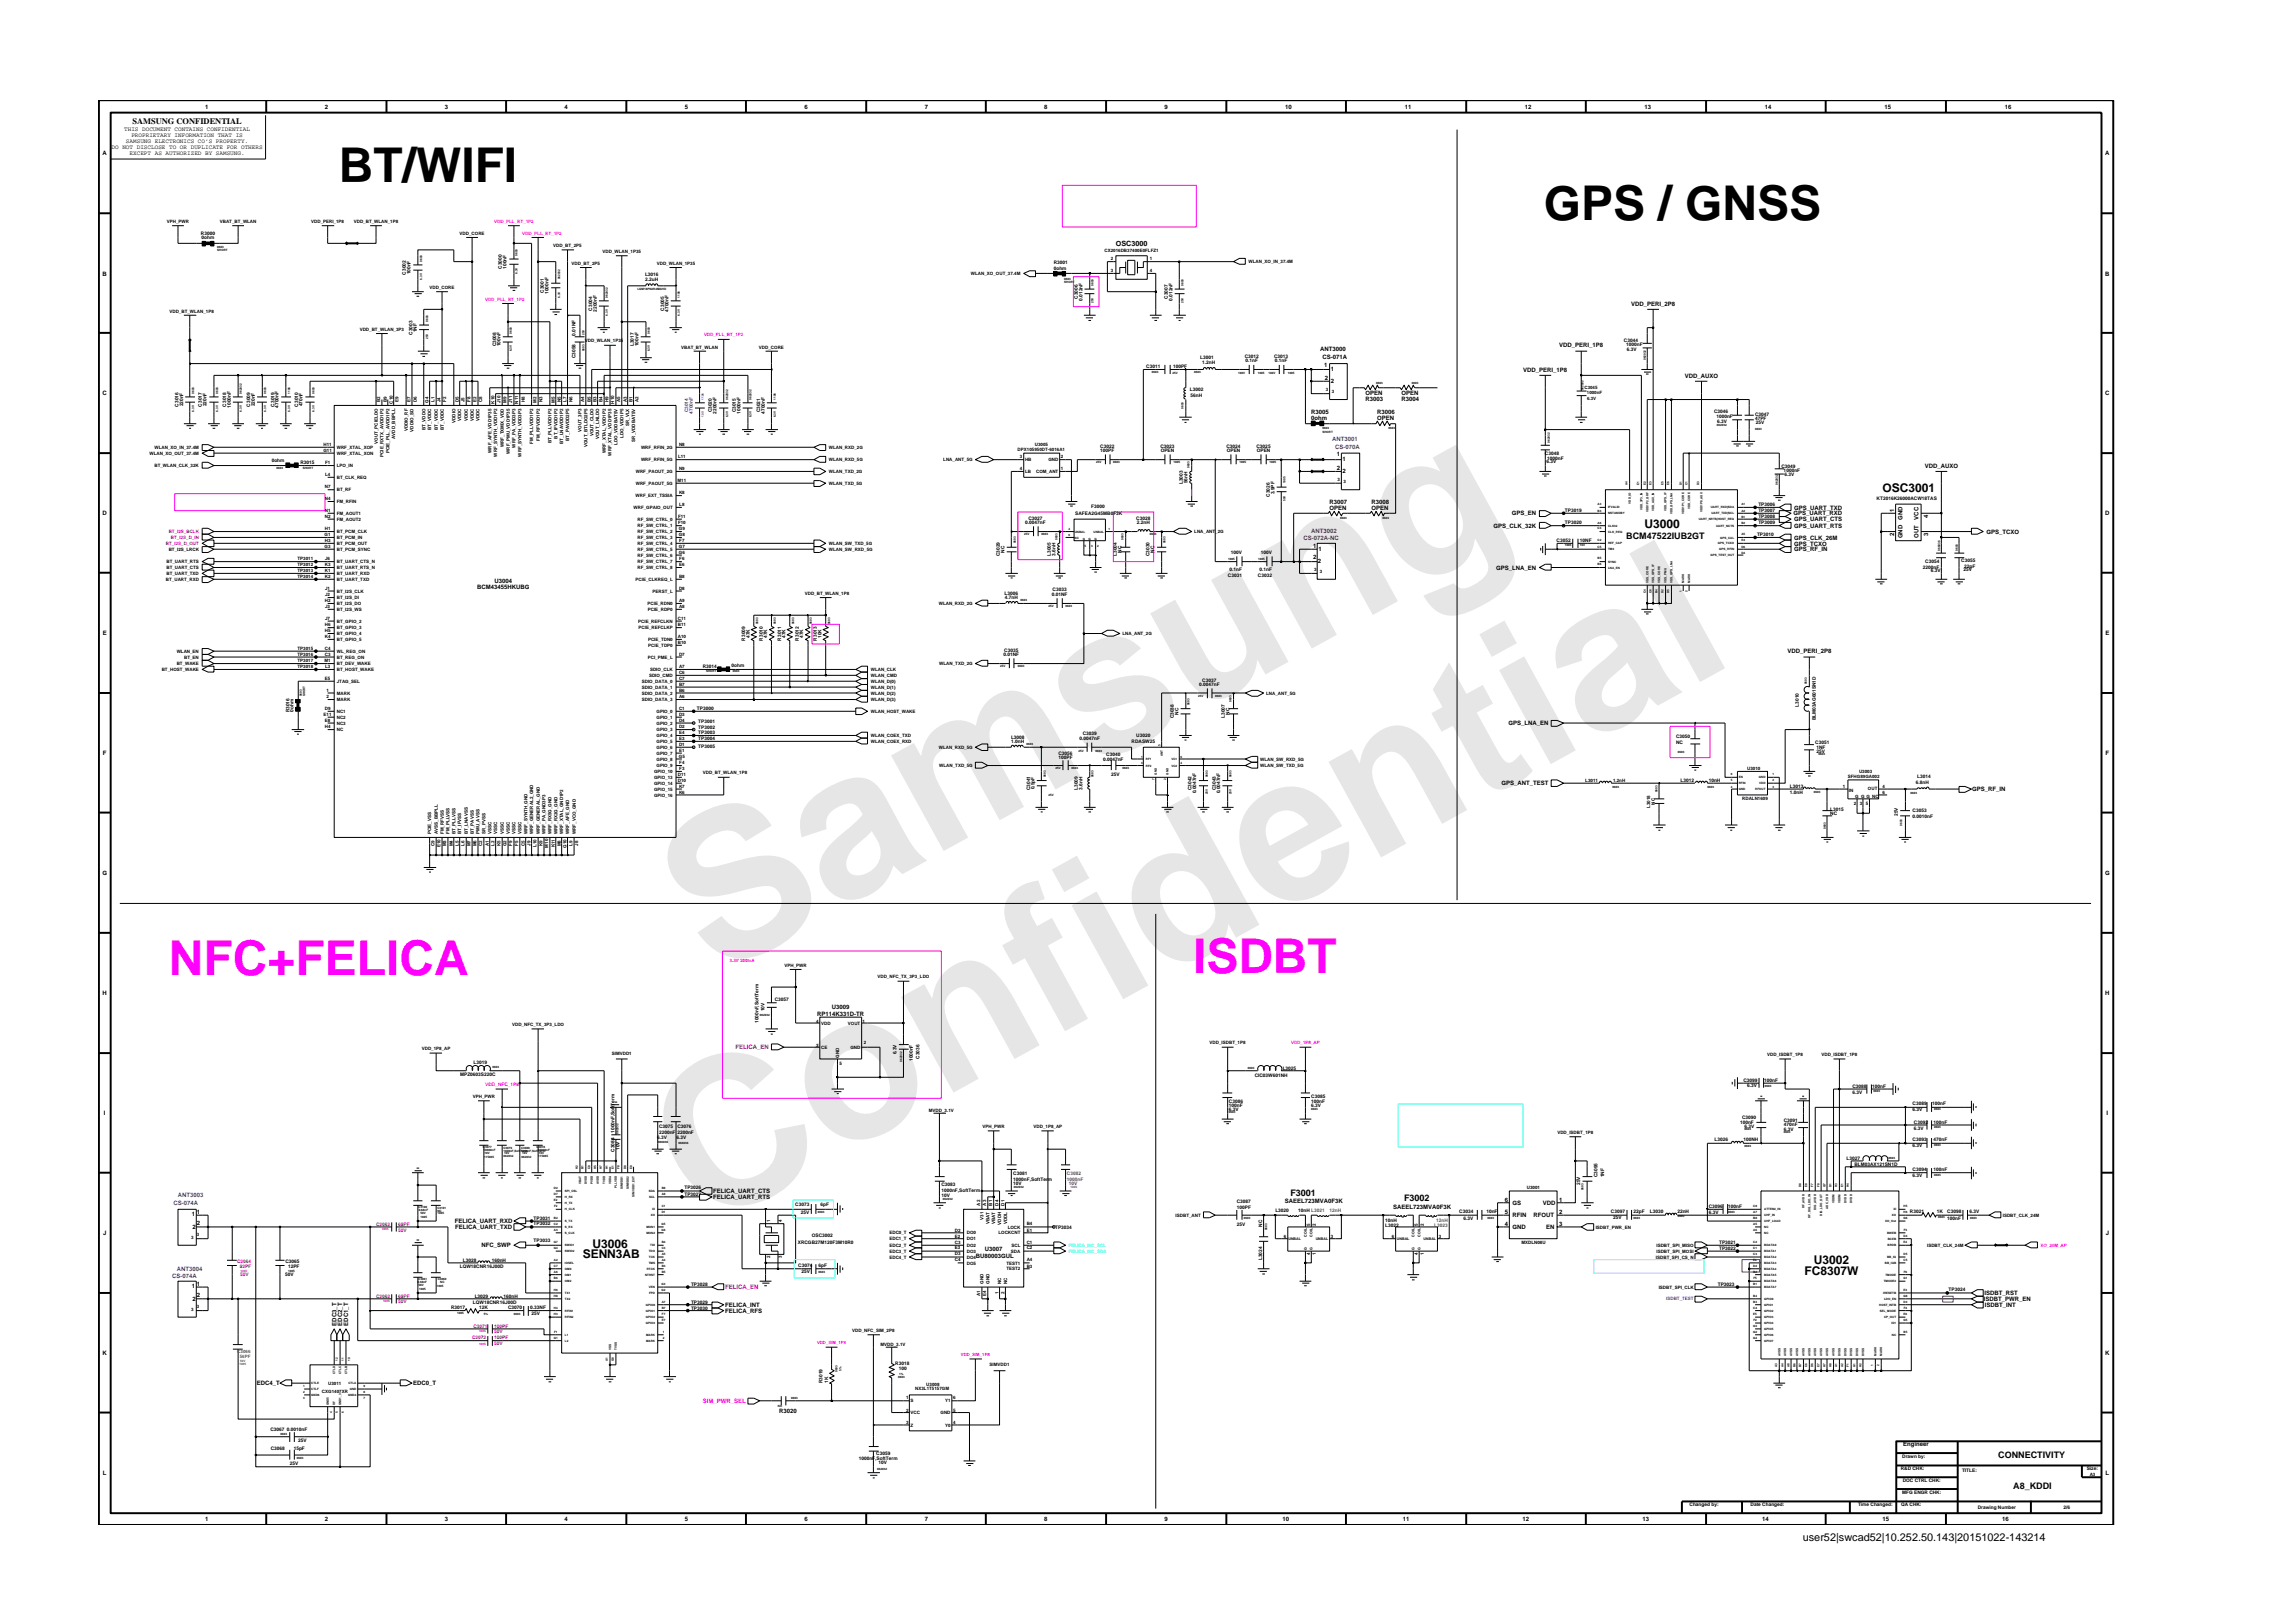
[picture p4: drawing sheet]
<svg xmlns="http://www.w3.org/2000/svg" width="297mm" height="210mm" viewBox="0 0 297 210" stroke-linecap="round" stroke-linejoin="round" font-family="sans-serif">
<defs><g id="words">
<g font-size="26.5" fill="#e6e6e6">
<text x="92.4" y="126.7" transform="rotate(-29 92.4 126.7)">Samsung</text>
<text x="91.1" y="159.4" transform="rotate(-29 91.1 159.4)">Confidential</text>
</g>
<g font-size="6.2">
<text x="43.9" y="23.6">BT/WIFI</text>
<text x="200" y="28.5">GPS / GNSS</text>
</g>
<g font-size="6.2" fill="#f0f">
<text x="21.9" y="126.4">NFC+FELICA</text>
<text x="154.5" y="126.1">ISDBT</text>
</g>
<g font-size="1.6">
<text x="243.9" y="63.8">OSC3001</text>
<text x="213" y="68.4">U3000</text>
<text x="76.7" y="161.6">U3006</text>
<text x="75.5" y="163">SENN3AB</text>
<text x="233.8" y="165.2">FC8307W</text>
<text x="235" y="163.7">U3002</text>
</g>
<text font-size="1.4" x="233.5" y="199.7">user52|swcad52|10.252.50.143|20151022-143214</text>
<g font-size="1.2">
<text x="210.7" y="69.9">BCM47522IUB2GT</text>
<text x="167.2" y="154.9">F3001</text>
<text x="181.9" y="155.6">F3002</text>
<text x="258.9" y="188.8">CONNECTIVITY</text>
<text x="260.8" y="192.9">A8_KDDI</text>
</g>
<text font-size="1.1" x="17.2" y="16.1">SAMSUNG CONFIDENTIAL</text>
<text font-size=".9" x="144.5" y="31.9">OSC3000</text>
<g font-size=".8">
<text x="16.1" y="17">THIS DOCUMENT CONTAINS CONFIDENTIAL</text>
<text x="17" y="17.8">PROPRIETARY INFORMATION THAT IS</text>
<text x="26.6" y="14.1">1</text>
<text x="42.1" y="14.1">2</text>
<text x="57.6" y="14.1">3</text>
<text x="73.1" y="14.1">4</text>
<text x="88.7" y="14.1">5</text>
<text x="104.2" y="14.1">6</text>
<text x="119.8" y="14.1">7</text>
<text x="135.3" y="14.1">8</text>
<text x="150.9" y="14.1">9</text>
<text x="166.5" y="14.1">10</text>
<text x="182" y="14.1">11</text>
<text x="197.5" y="14.1">12</text>
<text x="213" y="14.1">13</text>
<text x="228.6" y="14.1">14</text>
<text x="244.1" y="14.1">15</text>
<text x="259.7" y="14.1">16</text>
<text x="13.3" y="20.1">A</text>
<text x="14.5" y="19.3">DO NOT DISCLOSE TO OR DUPLICATE FOR OTHERS</text>
<text x="16.3" y="18.5">SAMSUNG ELECTRONICS CO’S PROPERTY.</text>
<text x="16.8" y="20.1">EXCEPT AS AUTHORIZED BY SAMSUNG.</text>
<text x="272.7" y="20.1">A</text>
<text x="13.3" y="35.7">B</text>
<text x="272.7" y="35.7">B</text>
<text x="211.3" y="39.6">VDD_PERI_2P8</text>
<text x="171" y="45.5">ANT3000</text>
<text x="171.3" y="46.5">CS-071A</text>
<text x="171.6" y="47.5">1</text>
<text x="202" y="45">VDD_PERI_1P8</text>
<text x="13.3" y="51.2">C</text>
<text x="169.9" y="53.6">R3005</text>
<text x="171.6" y="49.2">2</text>
<text x="172.4" y="48">1</text>
<text x="172.4" y="49.6">2</text>
<text x="176.9" y="51.2">OPEN</text>
<text x="176.9" y="52">R3003</text>
<text x="178.4" y="53.6">R3006</text>
<text x="181.6" y="52">R3004</text>
<text x="181.6" y="51.2">OPEN</text>
<text x="197.3" y="48.1">VDD_PERI_1P8</text>
<text x="218.3" y="48.9">VDD_AUXO</text>
<text x="272.7" y="51.2">C</text>
<text x="169.9" y="54.4">0ohm</text>
<text x="173.2" y="59.1">1</text>
<text x="173.9" y="59.7">1</text>
<text x="178.4" y="54.4">OPEN</text>
<text x="172.2" y="65.3">R3007</text>
<text x="173.2" y="60.9">2</text>
<text x="173.9" y="61.2">2</text>
<text x="177.7" y="65.3">R3008</text>
<text x="249.3" y="60.6">VDD_AUXO</text>
<text x="13.3" y="66.8">D</text>
<text x="170.1" y="71">1</text>
<text x="170.8" y="71.4">1</text>
<text x="172.2" y="66.1">OPEN</text>
<text x="177.7" y="66.1">OPEN</text>
<text x="193.5" y="68.4">GPS_CLK_32K</text>
<text x="195.8" y="66.8">GPS_EN</text>
<text x="232.3" y="66.8">GPS_UART_RXD</text>
<text x="232.4" y="67.5">GPS_UART_CTS</text>
<text x="232.4" y="71.4">GPS_RF_IN</text>
<text x="232.4" y="70.7">GPS_TCXO</text>
<text x="232.4" y="69.9">GPS_CLK_26M</text>
<text x="232.4" y="68.4">GPS_UART_RTS</text>
<text x="232.4" y="66">GPS_UART_TXD</text>
<text x="245.4" y="69.5" transform="rotate(-90 245.4 69.5)">2</text>
<text x="245.4" y="66.3" transform="rotate(-90 245.4 66.3)">1</text>
<text x="246.5" y="69.7" transform="rotate(-90 246.5 69.7)">GND</text>
<text x="246.5" y="67.4" transform="rotate(-90 246.5 67.4)">GND</text>
<text x="248.5" y="69.7" transform="rotate(-90 248.5 69.7)">OUT</text>
<text x="248.5" y="67.3" transform="rotate(-90 248.5 67.3)">VCC</text>
<text x="249.8" y="69.5" transform="rotate(-90 249.8 69.5)">3</text>
<text x="249.8" y="67.1" transform="rotate(-90 249.8 67.1)">4</text>
<text x="257.3" y="69.1">GPS_TCXO</text>
<text x="272.7" y="66.8">D</text>
<text x="61.8" y="76.3">BCM43455HKUBG</text>
<text x="64.1" y="75.5">U3004</text>
<text x="170.1" y="72.5">2</text>
<text x="170.7" y="73">2</text>
<text x="193.8" y="73.8">GPS_LNA_EN</text>
<text x="13.3" y="82.3">E</text>
<text x="272.7" y="82.3">E</text>
<text x="231.5" y="84.6">VDD_PERI_2P8</text>
<text x="195.4" y="94">GPS_LNA_EN</text>
<text x="13.3" y="97.8">F</text>
<text x="194.5" y="101.7">GPS_ANT_TEST</text>
<text x="272.8" y="97.8">F</text>
<text x="255.5" y="102.5">GPS_RF_IN</text>
<text x="13.3" y="113.3">G</text>
<text x="272.7" y="113.3">G</text>
<text x="13.3" y="128.9">H</text>
<text x="105.9" y="131.6">RP114K331D-TR</text>
<text x="107.8" y="130.8">U3009</text>
<text x="272.7" y="128.9">H</text>
<text x="13.5" y="144.4">I</text>
<text x="272.9" y="144.4">I</text>
<text x="92.4" y="154.6">FELICA_UART_CTS</text>
<text x="92.4" y="155.3">FELICA_UART_RTS</text>
<text x="166.4" y="155.8">SAEEL723MVA0F3K</text>
<text x="194.9" y="155.8">6</text>
<text x="202" y="155.8">1</text>
<text x="13.4" y="160">J</text>
<text x="24.8" y="157.6">1</text>
<text x="24.9" y="159.2">2</text>
<text x="25.5" y="157.2">1</text>
<text x="25.5" y="158.8">2</text>
<text x="58.9" y="158.5">FELICA_UART_RXD</text>
<text x="59" y="159.2">FELICA_UART_TXD</text>
<text x="62.4" y="161.6">NFC_SWP</text>
<text x="180.5" y="156.7">SAEEL723MVA0F3K</text>
<text x="194.9" y="158.8">4</text>
<text x="194.9" y="157.3">5</text>
<text x="195.9" y="159.2">GND</text>
<text x="195.9" y="157.7">RFIN</text>
<text x="195.9" y="156.1">GS</text>
<text x="198.7" y="157.7">RFOUT</text>
<text x="199.8" y="156.1">VDD</text>
<text x="200.3" y="159.2">EN</text>
<text x="202" y="157.3">2</text>
<text x="202" y="158.8">3</text>
<text x="272.8" y="160">J</text>
<text x="24.8" y="166.9">1</text>
<text x="25.5" y="166.5">1</text>
<text x="126.4" y="163">BU80003GUL</text>
<text x="127.6" y="162.1">U3007</text>
<text x="257.1" y="167.8">ISDBT_RST</text>
<text x="24.9" y="168.5">2</text>
<text x="25.5" y="168.1">2</text>
<text x="43.6" y="171.7" transform="rotate(-90 43.6 171.7)">EDC3_T</text>
<text x="44.3" y="171.7" transform="rotate(-90 44.3 171.7)">EDC2_T</text>
<text x="45.1" y="171.7" transform="rotate(-90 45.1 171.7)">EDC1_T</text>
<text x="93.9" y="169.3">FELICA_INT</text>
<text x="93.9" y="170.1">FELICA_RFS</text>
<text x="257" y="168.5">ISDBT_PWR_EN</text>
<text x="257.1" y="169.3">ISDBT_INT</text>
<text x="13.3" y="175.5">K</text>
<text x="33.3" y="179.5">EDC4_T</text>
<text x="53.5" y="179.5">EDC0_T</text>
<text x="272.7" y="175.5">K</text>
<text x="101" y="183.1">R3020</text>
<text x="13.3" y="191.1">L</text>
<text x="246.5" y="187.3">Engineer</text>
<text x="272.8" y="191.1">L</text>
<text x="26.6" y="197.1">1</text>
<text x="42.1" y="197.1">2</text>
<text x="57.6" y="197.1">3</text>
<text x="73.1" y="197.1">4</text>
<text x="88.7" y="197.1">5</text>
<text x="104.2" y="197.1">6</text>
<text x="119.8" y="197.1">7</text>
<text x="135.3" y="197.1">8</text>
<text x="150.9" y="197.1">9</text>
<text x="166.1" y="197.1">10</text>
<text x="181.7" y="197.1">11</text>
<text x="197.2" y="197.1">12</text>
<text x="212.8" y="197.1">13</text>
<text x="228.3" y="197.1">14</text>
<text x="243.9" y="197.1">15</text>
<text x="259.4" y="197.1">16</text>
</g>
<g font-size=".8" fill="#00f">
<text x="172.6" y="57.2">ANT3001</text>
<text x="172.9" y="58.2">CS-070A</text>
<text x="168.9" y="70">CS-072A-NC</text>
<text x="169.8" y="69">ANT3002</text>
<text x="23.1" y="155.1">ANT3003</text>
<text x="22.5" y="156.1">CS-074A</text>
<text x="22.3" y="165.6">CS-074A</text>
<text x="22.9" y="164.6">ANT3004</text>
</g>
<g font-size=".8" fill="#f00">
<text x="95.3" y="135.9">FELICA_EN</text>
<text x="93.9" y="167">FELICA_EN</text>
</g>
<text font-size=".8" fill="#f0f" x="91" y="181.8">SIM_PWR_SEL</text>
<g font-size=".6">
<text x="21.6" y="28.9">VPH_PWR</text>
<text x="28.5" y="28.9">VBAT_BT_WLAN</text>
<text x="40.3" y="28.9">VDD_PERI_1P8</text>
<text x="45.8" y="28.9">VDD_BT_WLAN_1P8</text>
<text x="26" y="30.4">R3000</text>
<text x="26.1" y="31">0ohm</text>
<text x="52.6" y="35.6" transform="rotate(-90 52.6 35.6)">C3002</text>
<text x="53.2" y="35.6" transform="rotate(-90 53.2 35.6)">100nF</text>
<text x="59.5" y="30.4">VDD_CORE</text>
<text x="65" y="34.8" transform="rotate(-90 65 34.8)">C3000</text>
<text x="65.6" y="34.8" transform="rotate(-90 65.6 34.8)">100nF</text>
<text x="71.7" y="32">VDD_BT_2P5</text>
<text x="74" y="34.3">VDD_BT_2P5</text>
<text x="78.1" y="32.8">VDD_WLAN_1P35</text>
<text x="83.6" y="35.8">L3016</text>
<text x="85.1" y="34.3">VDD_WLAN_1P35</text>
<text x="125.8" y="35.6">WLAN_XO_OUT_37.4M</text>
<text x="136.5" y="35">0ohm</text>
<text x="136.5" y="34.2">R3001</text>
<text x="143.1" y="32.6">CX2016DB37400E0FLFZ1</text>
<text x="143.9" y="33.7">2</text>
<text x="143.9" y="35.3">3</text>
<text x="149" y="35.3">4</text>
<text x="149" y="33.7">1</text>
<text x="161.7" y="34.1">WLAN_XO_IN_37.4M</text>
<text x="22" y="40.5">VDD_BT_WLAN_1P8</text>
<text x="55.6" y="37.4">VDD_CORE</text>
<text x="70.4" y="37.9" transform="rotate(-90 70.4 37.9)">C3001</text>
<text x="71" y="38.1" transform="rotate(-90 71 38.1)">1000nF</text>
<text x="76.7" y="40.2" transform="rotate(-90 76.7 40.2)">C3004</text>
<text x="77.3" y="40.4" transform="rotate(-90 77.3 40.4)">2200nF</text>
<text x="83.6" y="36.4">2.2uH</text>
<text x="86" y="40.2" transform="rotate(-90 86 40.2)">C3005</text>
<text x="86.6" y="40.4" transform="rotate(-90 86.6 40.4)">4700nF</text>
<text x="139.6" y="38.7" transform="rotate(-90 139.6 38.7)">C3006</text>
<text x="140.2" y="38.9" transform="rotate(-90 140.2 38.9)">0.012nF</text>
<text x="151.3" y="38.7" transform="rotate(-90 151.3 38.7)">C3007</text>
<text x="151.9" y="38.9" transform="rotate(-90 151.9 38.9)">0.012nF</text>
<text x="46.6" y="42.8">VDD_BT_WLAN_3P3</text>
<text x="53.4" y="43.4" transform="rotate(-90 53.4 43.4)">C3003</text>
<text x="54" y="43" transform="rotate(-90 54 43)">1NF</text>
<text x="64.3" y="44.9" transform="rotate(-90 64.3 44.9)">C3008</text>
<text x="64.9" y="44.9" transform="rotate(-90 64.9 44.9)">100nF</text>
<text x="74.6" y="46.4" transform="rotate(-90 74.6 46.4)">C3058</text>
<text x="74.6" y="43.5" transform="rotate(-90 74.6 43.5)">0.01NF</text>
<text x="75.8" y="44.4">VDD_WLAN_1P35</text>
<text x="82.1" y="44.9" transform="rotate(-90 82.1 44.9)">L3017</text>
<text x="82.7" y="44.9" transform="rotate(-90 82.7 44.9)">100nF</text>
<text x="88.2" y="45.2">VBAT_BT_WLAN</text>
<text x="98.3" y="45.2">VDD_CORE</text>
<text x="148.5" y="47.7">C3011</text>
<text x="152" y="47.7">100PF</text>
<text x="155.5" y="46.5">L3001</text>
<text x="155.7" y="47.1">1.2nH</text>
<text x="161.2" y="46.3">C3012</text>
<text x="161.4" y="46.9">0.1nF</text>
<text x="165.1" y="46.3">C3013</text>
<text x="165.2" y="46.9">0.1nF</text>
<text x="210.4" y="44.3">C3044</text>
<text x="210.7" y="44.8">1000nF</text>
<text x="210.8" y="45.4">6.3V</text>
<text x="23.1" y="52.7" transform="rotate(-90 23.1 52.7)">C3016</text>
<text x="23.7" y="52.7" transform="rotate(-90 23.7 52.7)">220nF</text>
<text x="26.2" y="52.7" transform="rotate(-90 26.2 52.7)">C3017</text>
<text x="26.8" y="52.7" transform="rotate(-90 26.8 52.7)">220nF</text>
<text x="29.3" y="52.7" transform="rotate(-90 29.3 52.7)">C3018</text>
<text x="29.9" y="52.8" transform="rotate(-90 29.9 52.8)">1000nF</text>
<text x="32.4" y="52.7" transform="rotate(-90 32.4 52.7)">C3009</text>
<text x="33" y="52.7" transform="rotate(-90 33 52.7)">220nF</text>
<text x="35.6" y="52.7" transform="rotate(-90 35.6 52.7)">C3019</text>
<text x="36.1" y="52.8" transform="rotate(-90 36.1 52.8)">4700nF</text>
<text x="38.6" y="52.7" transform="rotate(-90 38.6 52.7)">C3010</text>
<text x="39.2" y="52.7" transform="rotate(-90 39.2 52.7)">470nF</text>
<text x="49.3" y="52.1" transform="rotate(-90 49.3 52.1)">B2</text>
<text x="50.1" y="52.1" transform="rotate(-90 50.1 52.1)">B9</text>
<text x="50.9" y="52.3" transform="rotate(-90 50.9 52.3)">C10</text>
<text x="51.6" y="52.1" transform="rotate(-90 51.6 52.1)">E9</text>
<text x="53.2" y="52.1" transform="rotate(-90 53.2 52.1)">E7</text>
<text x="54" y="52.1" transform="rotate(-90 54 52.1)">D6</text>
<text x="55.5" y="52.1" transform="rotate(-90 55.5 52.1)">G4</text>
<text x="56.3" y="52.1" transform="rotate(-90 56.3 52.1)">L1</text>
<text x="57.1" y="52.1" transform="rotate(-90 57.1 52.1)">J4</text>
<text x="57.8" y="52.1" transform="rotate(-90 57.8 52.1)">F2</text>
<text x="59.4" y="52.1" transform="rotate(-90 59.4 52.1)">D5</text>
<text x="60.2" y="52.1" transform="rotate(-90 60.2 52.1)">J5</text>
<text x="60.9" y="52.1" transform="rotate(-90 60.9 52.1)">F8</text>
<text x="61.7" y="52.1" transform="rotate(-90 61.7 52.1)">E2</text>
<text x="62.5" y="52.1" transform="rotate(-90 62.5 52.1)">C8</text>
<text x="64.1" y="52.3" transform="rotate(-90 64.1 52.3)">K10</text>
<text x="64.8" y="52.2" transform="rotate(-90 64.8 52.2)">J10</text>
<text x="65.6" y="52.2" transform="rotate(-90 65.6 52.2)">M9</text>
<text x="66.4" y="52.2" transform="rotate(-90 66.4 52.2)">J11</text>
<text x="67.1" y="52.3" transform="rotate(-90 67.1 52.3)">N11</text>
<text x="68" y="52.1" transform="rotate(-90 68 52.1)">H8</text>
<text x="69.5" y="52.2" transform="rotate(-90 69.5 52.2)">M2</text>
<text x="70.3" y="52.1" transform="rotate(-90 70.3 52.1)">N3</text>
<text x="71.9" y="52.2" transform="rotate(-90 71.9 52.2)">M5</text>
<text x="72.6" y="52.1" transform="rotate(-90 72.6 52.1)">N5</text>
<text x="73.4" y="52.1" transform="rotate(-90 73.4 52.1)">L7</text>
<text x="74.2" y="52.1" transform="rotate(-90 74.2 52.1)">N6</text>
<text x="75.7" y="52.1" transform="rotate(-90 75.7 52.1)">A4</text>
<text x="76.5" y="52.1" transform="rotate(-90 76.5 52.1)">B5</text>
<text x="77.3" y="52.1" transform="rotate(-90 77.3 52.1)">B3</text>
<text x="78" y="52.1" transform="rotate(-90 78 52.1)">B4</text>
<text x="78.8" y="52.1" transform="rotate(-90 78.8 52.1)">H9</text>
<text x="79.6" y="52.3" transform="rotate(-90 79.6 52.3)">H10</text>
<text x="80.3" y="52.1" transform="rotate(-90 80.3 52.1)">A5</text>
<text x="81.2" y="52.1" transform="rotate(-90 81.2 52.1)">A3</text>
<text x="81.9" y="52.1" transform="rotate(-90 81.9 52.1)">B1</text>
<text x="82.7" y="52.1" transform="rotate(-90 82.7 52.1)">A2</text>
<text x="92.2" y="53.4" transform="rotate(-90 92.2 53.4)">C3020</text>
<text x="92.8" y="53.6" transform="rotate(-90 92.8 53.6)">2200nF</text>
<text x="95.3" y="53.4" transform="rotate(-90 95.3 53.4)">C3015</text>
<text x="95.9" y="53.6" transform="rotate(-90 95.9 53.6)">1000nF</text>
<text x="98.5" y="53.4" transform="rotate(-90 98.5 53.4)">C3021</text>
<text x="99.1" y="53.6" transform="rotate(-90 99.1 53.6)">4700nF</text>
<text x="154.1" y="50.7">L3002</text>
<text x="154.2" y="51.5">56nH</text>
<text x="171.7" y="50.7">3</text>
<text x="172.5" y="50.9">3</text>
<text x="205.3" y="50.4">C3045</text>
<text x="205.6" y="51">1000nF</text>
<text x="205.6" y="51.8">6.3V</text>
<text x="222.1" y="53.6">C3046</text>
<text x="227.4" y="53.9">C3047</text>
<text x="19.4" y="58.9">WLAN_XO_OUT_37.4M</text>
<text x="20" y="58.2">WLAN_XO_IN_37.4M</text>
<text x="35.2" y="59.9">0ohm</text>
<text x="41.9" y="58.6">G11</text>
<text x="41.9" y="57.8">H11</text>
<text x="43.6" y="58.2">WRF_XTAL_XOP</text>
<text x="43.6" y="58.9">WRF_XTAL_XON</text>
<text x="48.9" y="57.5" transform="rotate(-90 48.9 57.5)">VOUT_PCIELDO</text>
<text x="49.7" y="59.2" transform="rotate(-90 49.7 59.2)">PCIE_RXTX_AVDD1P2</text>
<text x="50.4" y="58.7" transform="rotate(-90 50.4 58.7)">PCIE_PLL_AVDD1P2</text>
<text x="51.2" y="56.9" transform="rotate(-90 51.2 56.9)">AVDD_BBPLL</text>
<text x="52.8" y="55.9" transform="rotate(-90 52.8 55.9)">VDDIO_RF</text>
<text x="53.6" y="55.9" transform="rotate(-90 53.6 55.9)">VDDIO_SD</text>
<text x="55.1" y="55.7" transform="rotate(-90 55.1 55.7)">BT_VDDO</text>
<text x="55.9" y="55.7" transform="rotate(-90 55.9 55.7)">BT_VDDC</text>
<text x="56.7" y="55.7" transform="rotate(-90 56.7 55.7)">BT_VDDC</text>
<text x="57.5" y="55.7" transform="rotate(-90 57.5 55.7)">BT_VDDC</text>
<text x="59" y="54.8" transform="rotate(-90 59 54.8)">VDDIO</text>
<text x="59.8" y="54.6" transform="rotate(-90 59.8 54.6)">VDDC</text>
<text x="60.6" y="54.6" transform="rotate(-90 60.6 54.6)">VDDC</text>
<text x="61.4" y="54.6" transform="rotate(-90 61.4 54.6)">VDDC</text>
<text x="62.1" y="54.6" transform="rotate(-90 62.1 54.6)">VDDC</text>
<text x="63.7" y="58.7" transform="rotate(-90 63.7 58.7)">WRF_AFE_VDD1P35</text>
<text x="64.4" y="59.2" transform="rotate(-90 64.4 59.2)">WRF_SYNTH_VDD1P2</text>
<text x="65.3" y="57.9" transform="rotate(-90 65.3 57.9)">WRF_TXMIX_VDD</text>
<text x="66" y="58.8" transform="rotate(-90 66 58.8)">WRF_PMU_VDD1P35</text>
<text x="66.8" y="58" transform="rotate(-90 66.8 58)">WRF_PA_VDD3P3</text>
<text x="67.6" y="59.2" transform="rotate(-90 67.6 59.2)">WRF_SYNTH_VDD3P3</text>
<text x="69.1" y="57.5" transform="rotate(-90 69.1 57.5)">FM_PLLVDD1P2</text>
<text x="69.9" y="57.2" transform="rotate(-90 69.9 57.2)">FM_RFVDD1P2</text>
<text x="71.4" y="57.4" transform="rotate(-90 71.4 57.4)">BT_PLLVDD1P2</text>
<text x="72.2" y="56.8" transform="rotate(-90 72.2 56.8)">BT_IFVDD1P2</text>
<text x="73" y="57.5" transform="rotate(-90 73 57.5)">BT_LNAVDD1P2</text>
<text x="73.7" y="57.1" transform="rotate(-90 73.7 57.1)">BT_PAVDD2P5</text>
<text x="75.3" y="55.9" transform="rotate(-90 75.3 55.9)">VOUT_3P3</text>
<text x="76.1" y="57.9" transform="rotate(-90 76.1 57.9)">VOUT_BTLDO2P5</text>
<text x="76.9" y="56.5" transform="rotate(-90 76.9 56.5)">VOUT_CLDO</text>
<text x="77.6" y="56.9" transform="rotate(-90 77.6 56.9)">VOUT_LNLDO</text>
<text x="78.5" y="58.7" transform="rotate(-90 78.5 58.7)">WRF_XTAL_VDD1P2</text>
<text x="79.2" y="59" transform="rotate(-90 79.2 59)">WRF_XTAL_VDD1P35</text>
<text x="80" y="57.6" transform="rotate(-90 80 57.6)">LDO_VDDBAT5V</text>
<text x="80.8" y="56.8" transform="rotate(-90 80.8 56.8)">LDO_VDD1P5</text>
<text x="81.5" y="55.2" transform="rotate(-90 81.5 55.2)">SR_VLX</text>
<text x="82.3" y="57.2" transform="rotate(-90 82.3 57.2)">SR_VDDBAT5V</text>
<text x="83" y="59.8">WRF_RFIN_5G</text>
<text x="83" y="58.2">WRF_RFIN_2G</text>
<text x="87.8" y="59.3">L11</text>
<text x="88" y="57.8">N8</text>
<text x="107.4" y="58.2">WLAN_RXD_2G</text>
<text x="107.4" y="59.8">WLAN_RXD_5G</text>
<text x="122.2" y="59.8">LNA_ANT_5G</text>
<text x="131.8" y="58.4">DPX105950DT-6016A1</text>
<text x="132.1" y="59.3">3</text>
<text x="132.8" y="59.8">HB</text>
<text x="134" y="57.8">U3005</text>
<text x="135.8" y="59.8">GND</text>
<text x="137.4" y="59.3">2</text>
<text x="142.5" y="58.6">100PF</text>
<text x="142.5" y="58">C3022</text>
<text x="150.3" y="58">C3023</text>
<text x="150.4" y="58.6">OPEN</text>
<text x="158.9" y="58">C3024</text>
<text x="158.9" y="58.6">OPEN</text>
<text x="162.8" y="58">C3025</text>
<text x="162.8" y="58.6">OPEN</text>
<text x="200.1" y="59">C3048</text>
<text x="200.4" y="59.5">1000nF</text>
<text x="222.3" y="54.2">1000nF</text>
<text x="222.4" y="54.8">6.3V</text>
<text x="227.4" y="54.5">47PF</text>
<text x="227.4" y="54.9">25V</text>
<text x="20" y="60.5">BT_WLAN_CLK_32K</text>
<text x="38.9" y="60.1">R3015</text>
<text x="42.1" y="63.2">N7</text>
<text x="42.1" y="64.8">N4</text>
<text x="42.1" y="60.1">F1</text>
<text x="42.1" y="61.7">L4</text>
<text x="43.6" y="63.7">BT_RF</text>
<text x="43.6" y="60.5">LPO_IN</text>
<text x="43.6" y="65.2">FM_RFIN</text>
<text x="43.6" y="62">BT_CLK_REQ</text>
<text x="82.1" y="65.9">WRF_GPAIO_OUT</text>
<text x="82.3" y="64.4">WRF_EXT_TSSIA</text>
<text x="82.4" y="61.3">WRF_PAOUT_2G</text>
<text x="82.4" y="62.8">WRF_PAOUT_5G</text>
<text x="87.8" y="62.5">M11</text>
<text x="88" y="60.9">N9</text>
<text x="88" y="64">K8</text>
<text x="88" y="65.5">L8</text>
<text x="107.4" y="61.3">WLAN_TXD_2G</text>
<text x="107.4" y="62.8">WLAN_TXD_5G</text>
<text x="132.1" y="60.9">4</text>
<text x="132.8" y="61.3">LB</text>
<text x="134.2" y="61.3">COM_ANT</text>
<text x="137.4" y="60.9">1</text>
<text x="141.4" y="65.8">F3000</text>
<text x="153.2" y="62.7" transform="rotate(-90 153.2 62.7)">L3003</text>
<text x="153.8" y="62.6" transform="rotate(-90 153.8 62.6)">56nH</text>
<text x="164.5" y="64.4" transform="rotate(-90 164.5 64.4)">C3026</text>
<text x="165.1" y="64" transform="rotate(-90 165.1 64)">3.9PF</text>
<text x="173.3" y="62.3">3</text>
<text x="174" y="62.6">3</text>
<text x="200.3" y="60">6.3V</text>
<text x="227.8" y="65.5">TP3006</text>
<text x="230.8" y="60.6">C3049</text>
<text x="231.1" y="61.1">1000nF</text>
<text x="231.2" y="61.7">6.3V</text>
<text x="243.1" y="64.8">KT2016K26000ACW18TAS</text>
<text x="21.9" y="71.4">BT_I2S_LRCK</text>
<text x="42.1" y="71">G3</text>
<text x="42.1" y="69.4">G1</text>
<text x="42.1" y="66.4">N1</text>
<text x="42.1" y="67.1">N2</text>
<text x="42.1" y="70.2">H3</text>
<text x="42.1" y="68.7">H1</text>
<text x="43.6" y="66.7">FM_AOUT1</text>
<text x="43.6" y="67.5">FM_AOUT2</text>
<text x="43.6" y="70.6">BT_PCM_OUT</text>
<text x="43.6" y="71.4">BT_PCM_SYNC</text>
<text x="43.6" y="69.8">BT_PCM_IN</text>
<text x="43.6" y="69.1">BT_PCM_CLK</text>
<text x="82.6" y="68.3">RF_SW_CTRL_1</text>
<text x="82.6" y="67.5">RF_SW_CTRL_0</text>
<text x="82.6" y="70.6">RF_SW_CTRL_4</text>
<text x="82.6" y="71.4">RF_SW_CTRL_5</text>
<text x="82.6" y="69.8">RF_SW_CTRL_3</text>
<text x="82.6" y="69.1">RF_SW_CTRL_2</text>
<text x="87.8" y="67.9">F10</text>
<text x="87.8" y="67.1">F11</text>
<text x="87.9" y="71.8">G6</text>
<text x="87.9" y="71">G7</text>
<text x="87.9" y="69.4">G8</text>
<text x="87.9" y="68.7">G9</text>
<text x="88" y="70.2">F7</text>
<text x="107.4" y="70.6">WLAN_SW_TXD_5G</text>
<text x="107.4" y="71.4">WLAN_SW_RXD_5G</text>
<text x="130.1" y="71.6" transform="rotate(-90 130.1 71.6)">NC</text>
<text x="132.8" y="67.9">0.0047nF</text>
<text x="133.2" y="67.3">C3027</text>
<text x="136.7" y="72" transform="rotate(-90 136.7 72)">3.6nH</text>
<text x="139.3" y="66.7">SAFEA2G45MB0F3K</text>
<text x="145.3" y="71.6" transform="rotate(-90 145.3 71.6)">NC</text>
<text x="147.2" y="67.3">C3028</text>
<text x="147.3" y="67.9">2.2nH</text>
<text x="149.5" y="71.6" transform="rotate(-90 149.5 71.6)">NC</text>
<text x="154.7" y="69.1">LNA_ANT_2G</text>
<text x="159.4" y="71.8">100V</text>
<text x="163.3" y="71.8">100V</text>
<text x="201.7" y="70.2">C3052</text>
<text x="202.7" y="66.4">TP3019</text>
<text x="202.7" y="67.9">TP3020</text>
<text x="204.7" y="70.2">10NF</text>
<text x="227.6" y="69.4">TP3010</text>
<text x="227.8" y="67.1">TP3008</text>
<text x="227.8" y="67.9">TP3009</text>
<text x="227.8" y="66.4">TP3007</text>
<text x="21.5" y="75.3">BT_UART_RXD</text>
<text x="21.6" y="74.5">BT_UART_TXD</text>
<text x="21.6" y="73.7">BT_UART_CTS</text>
<text x="21.6" y="73">BT_UART_RTS</text>
<text x="38.5" y="72.5">TP3011</text>
<text x="38.5" y="74.1">TP3013</text>
<text x="38.5" y="74.9">TP3014</text>
<text x="38.5" y="73.3">TP3012</text>
<text x="42.1" y="73.3">K3</text>
<text x="42.1" y="74.1">K1</text>
<text x="42.1" y="74.9">K2</text>
<text x="42.1" y="78">H2</text>
<text x="42.1" y="72.5">J6</text>
<text x="42.1" y="76.4">J1</text>
<text x="42.1" y="77.2">J2</text>
<text x="43.6" y="73.7">BT_UART_RTS_N</text>
<text x="43.6" y="73">BT_UART_CTS_N</text>
<text x="43.6" y="74.5">BT_UART_RXD</text>
<text x="43.6" y="75.3">BT_UART_TXD</text>
<text x="43.6" y="76.8">BT_I2S_CLK</text>
<text x="43.6" y="77.6">BT_I2S_DI</text>
<text x="82.3" y="75.3">PCIE_CLKREQ_L</text>
<text x="82.6" y="73.7">RF_SW_CTRL_8</text>
<text x="82.6" y="73">RF_SW_CTRL_7</text>
<text x="82.6" y="72.1">RF_SW_CTRL_6</text>
<text x="84.5" y="76.8">PERST_L</text>
<text x="88" y="76.4">D8</text>
<text x="88" y="74.9">B8</text>
<text x="88" y="78">A9</text>
<text x="88" y="73.3">E6</text>
<text x="88" y="72.5">F6</text>
<text x="104.3" y="77">VDD_BT_WLAN_1P8</text>
<text x="129.5" y="72.1" transform="rotate(-90 129.5 72.1)">C3029</text>
<text x="130.1" y="77">L3006</text>
<text x="130.2" y="77.6">4.7nH</text>
<text x="136.1" y="72" transform="rotate(-90 136.1 72)">L3005</text>
<text x="136.3" y="77.2">0.01NF</text>
<text x="136.4" y="76.6">C3033</text>
<text x="144.7" y="72" transform="rotate(-90 144.7 72)">L3004</text>
<text x="148.9" y="72.1" transform="rotate(-90 148.9 72.1)">C3030</text>
<text x="159.1" y="74.7">C3031</text>
<text x="159.3" y="74">0.1nF</text>
<text x="163" y="74.7">C3032</text>
<text x="163.2" y="74">0.1nF</text>
<text x="170.2" y="73.9">3</text>
<text x="171" y="74.2">3</text>
<text x="249.1" y="73.7">2200nF</text>
<text x="249.4" y="72.9">C3054</text>
<text x="250.1" y="74.1">6.3V</text>
<text x="254.1" y="72.8">C3055</text>
<text x="254.4" y="74">25V</text>
<text x="254.4" y="73.5">22pF</text>
<text x="42.1" y="82.6">K4</text>
<text x="42.1" y="81.9">H5</text>
<text x="42.1" y="81.1">H6</text>
<text x="42.1" y="80.3">J7</text>
<text x="42.1" y="78.7">J3</text>
<text x="43.6" y="83">BT_GPIO_5</text>
<text x="43.6" y="80.7">BT_GPIO_2</text>
<text x="43.6" y="79.2">BT_I2S_WS</text>
<text x="43.6" y="78.4">BT_I2S_DO</text>
<text x="43.6" y="82.3">BT_GPIO_4</text>
<text x="43.6" y="81.5">BT_GPIO_3</text>
<text x="82.7" y="80.7">PCIE_REFCLKN</text>
<text x="82.7" y="81.5">PCIE_REFCLKP</text>
<text x="83.9" y="78.4">PCIE_RDN0</text>
<text x="83.9" y="79.1">PCIE_RDP0</text>
<text x="83.9" y="83">PCIE_TDN0</text>
<text x="84" y="83.8">PCIE_TDP0</text>
<text x="87.8" y="83.4">B10</text>
<text x="87.8" y="81.1">B11</text>
<text x="87.8" y="82.6">A10</text>
<text x="87.8" y="80.3">C11</text>
<text x="88" y="78.7">A8</text>
<text x="96.5" y="83" transform="rotate(-90 96.5 83)">R3009</text>
<text x="97.1" y="82.6" transform="rotate(-90 97.1 82.6)">47K</text>
<text x="98.8" y="83" transform="rotate(-90 98.8 83)">R3010</text>
<text x="99.4" y="82.6" transform="rotate(-90 99.4 82.6)">47K</text>
<text x="101.2" y="83" transform="rotate(-90 101.2 83)">R3011</text>
<text x="101.8" y="82.6" transform="rotate(-90 101.8 82.6)">47K</text>
<text x="103.5" y="83" transform="rotate(-90 103.5 83)">R3012</text>
<text x="104.1" y="82.6" transform="rotate(-90 104.1 82.6)">47K</text>
<text x="105.8" y="83" transform="rotate(-90 105.8 83)">R3013</text>
<text x="106.4" y="82.6" transform="rotate(-90 106.4 82.6)">10K</text>
<text x="121.6" y="78.4">WLAN_RXD_2G</text>
<text x="145.4" y="82.3">LNA_ANT_2G</text>
<text x="20.9" y="86.9">BT_HOST_WAKE</text>
<text x="22.9" y="84.6">WLAN_EN</text>
<text x="22.9" y="86.2">BT_WAKE</text>
<text x="23.9" y="85.3">BT_EN</text>
<text x="38.5" y="85.8">TP3017</text>
<text x="38.5" y="84.2">TP3015</text>
<text x="38.5" y="86.5">TP3018</text>
<text x="38.5" y="85">TP3016</text>
<text x="42" y="85.8">M1</text>
<text x="42.1" y="85">C3</text>
<text x="42.1" y="84.2">C4</text>
<text x="42.1" y="88.1">E5</text>
<text x="42.1" y="86.5">L3</text>
<text x="42.3" y="89.6">1</text>
<text x="43.6" y="86.2">BT_DEV_WAKE</text>
<text x="43.6" y="85.3">BT_REG_ON</text>
<text x="43.6" y="84.6">WL_REG_ON</text>
<text x="43.6" y="88.5">JTAG_SEL</text>
<text x="43.6" y="90">MARK</text>
<text x="43.6" y="86.9">BT_HOST_WAKE</text>
<text x="83.1" y="88.5">SDIO_DATA_0</text>
<text x="83.1" y="90">SDIO_DATA_2</text>
<text x="83.1" y="89.2">SDIO_DATA_1</text>
<text x="83.9" y="85.3">PCI_PME_L</text>
<text x="84.1" y="87.7">SDIO_CMD</text>
<text x="84.2" y="86.9">SDIO_CLK</text>
<text x="88" y="87.3">C6</text>
<text x="88" y="85">D7</text>
<text x="88" y="88.1">C7</text>
<text x="88" y="89.6">B6</text>
<text x="88" y="88.9">B7</text>
<text x="88" y="86.5">A7</text>
<text x="91" y="86.5">R3014</text>
<text x="94.8" y="86.5">0ohm</text>
<text x="112.8" y="90">WLAN_D(2)</text>
<text x="112.8" y="89.2">WLAN_D(1)</text>
<text x="112.8" y="88.5">WLAN_D(0)</text>
<text x="112.8" y="87.7">WLAN_CMD</text>
<text x="112.8" y="86.9">WLAN_CLK</text>
<text x="121.7" y="86.2">WLAN_TXD_2G</text>
<text x="130" y="85">0.01NF</text>
<text x="130.1" y="84.4">C3035</text>
<text x="155.3" y="88.9">0.0047nF</text>
<text x="155.7" y="88.3">C3037</text>
<text x="164" y="90">LNA_ANT_5G</text>
<text x="37.5" y="92.3" transform="rotate(-90 37.5 92.3)">R3016</text>
<text x="38" y="92.2" transform="rotate(-90 38 92.2)">0ohm</text>
<text x="41.9" y="92.8">E11</text>
<text x="42.1" y="91.9">D9</text>
<text x="42.1" y="94.3">H4</text>
<text x="42.1" y="93.5">E8</text>
<text x="42.3" y="90.4">2</text>
<text x="43.6" y="92.4">NC1</text>
<text x="43.6" y="94.7">NC</text>
<text x="43.6" y="93.1">NC2</text>
<text x="43.6" y="93.9">NC3</text>
<text x="43.6" y="90.8">MARK</text>
<text x="83.1" y="90.8">SDIO_DATA_3</text>
<text x="85" y="93.9">GPIO_2</text>
<text x="85" y="95.5">GPIO_4</text>
<text x="85" y="94.7">GPIO_3</text>
<text x="85" y="93.1">GPIO_1</text>
<text x="85" y="92.4">GPIO_0</text>
<text x="88" y="90.4">A6</text>
<text x="88" y="93.5">D4</text>
<text x="88" y="94.3">D2</text>
<text x="88" y="92.8">D3</text>
<text x="88" y="91.9">C1</text>
<text x="88" y="95.8">E3</text>
<text x="88" y="95.1">E4</text>
<text x="90.3" y="91.9">TP3000</text>
<text x="90.5" y="94.5">TP3002</text>
<text x="90.5" y="93.7">TP3001</text>
<text x="90.5" y="95.8">TP3004</text>
<text x="90.5" y="95.1">TP3003</text>
<text x="112.8" y="90.8">WLAN_D(3)</text>
<text x="112.8" y="92.4">WLAN_HOST_WAKE</text>
<text x="112.8" y="95.5">WLAN_COEX_TXD</text>
<text x="131" y="95.7">L3008</text>
<text x="139.8" y="95.8">0.0047nF</text>
<text x="140.3" y="95.3">C3039</text>
<text x="147.2" y="95.5">U3020</text>
<text x="152.1" y="93.1" transform="rotate(-90 152.1 93.1)">C3038</text>
<text x="152.7" y="92.6" transform="rotate(-90 152.7 92.6)">NC</text>
<text x="158.7" y="93" transform="rotate(-90 158.7 93)">L3007</text>
<text x="159.3" y="92.6" transform="rotate(-90 159.3 92.6)">NC</text>
<text x="217.1" y="95.6">C3050</text>
<text x="233" y="91.6" transform="rotate(-90 233 91.6)">L3010</text>
<text x="235.2" y="93.3" transform="rotate(-90 235.2 93.3)">BLM03AG601SN1D</text>
<text x="84.7" y="100.1">GPIO_10</text>
<text x="84.7" y="101.7">GPIO_14</text>
<text x="84.7" y="100.9">GPIO_13</text>
<text x="85" y="97.8">GPIO_7</text>
<text x="85" y="99.4">GPIO_9</text>
<text x="85" y="98.5">GPIO_8</text>
<text x="85" y="96.3">GPIO_5</text>
<text x="85" y="97">GPIO_6</text>
<text x="87.8" y="101.2">D10</text>
<text x="87.8" y="100.5">D11</text>
<text x="87.9" y="98.2">G5</text>
<text x="88" y="96.6">D1</text>
<text x="88" y="97.4">E1</text>
<text x="88" y="99.7">F3</text>
<text x="88" y="99">F4</text>
<text x="90.5" y="96.9">TP3005</text>
<text x="91" y="100.3">VDD_BT_WLAN_1P8</text>
<text x="112.8" y="96.3">WLAN_COEX_RXD</text>
<text x="121.6" y="97">WLAN_RXD_5G</text>
<text x="121.7" y="99.4">WLAN_TXD_5G</text>
<text x="131" y="96.3">1.0nH</text>
<text x="137.1" y="97.8">C3056</text>
<text x="137.1" y="98.4">100PF</text>
<text x="142.9" y="98.6">0.0047nF</text>
<text x="143.3" y="98">C3040</text>
<text x="144" y="100.5">25V</text>
<text x="146.6" y="96.3">RDASW25</text>
<text x="163.3" y="98.5">WLAN_SW_RXD_5G</text>
<text x="163.3" y="99.4">WLAN_SW_TXD_5G</text>
<text x="205.4" y="101.2">L3011</text>
<text x="209" y="101.2">1.2nH</text>
<text x="217.1" y="96.4">NC</text>
<text x="217.7" y="101.3">L3012</text>
<text x="221.3" y="101.3">10nH</text>
<text x="226.3" y="99.7">U3010</text>
<text x="235.1" y="96.4">C3051</text>
<text x="235.3" y="97.6">25V</text>
<text x="235.3" y="97">1NF</text>
<text x="239.4" y="100.7">SFHG89GA002</text>
<text x="240.8" y="100.1">U3003</text>
<text x="248.2" y="101.6">6.8nH</text>
<text x="248.4" y="100.7">L3014</text>
<text x="84.7" y="103.2">GPIO_16</text>
<text x="84.7" y="102.4">GPIO_15</text>
<text x="88" y="102.9">K6</text>
<text x="88" y="102.1">K7</text>
<text x="133.4" y="102.4" transform="rotate(-90 133.4 102.4)">C3041</text>
<text x="134" y="102.3" transform="rotate(-90 134 102.3)">0.5pF</text>
<text x="139.6" y="102.3" transform="rotate(-90 139.6 102.3)">L3009</text>
<text x="140.2" y="102.3" transform="rotate(-90 140.2 102.3)">3.6nH</text>
<text x="154.3" y="102.4" transform="rotate(-90 154.3 102.4)">C3042</text>
<text x="154.9" y="102.8" transform="rotate(-90 154.9 102.8)">0.0047nF</text>
<text x="157.5" y="102.4" transform="rotate(-90 157.5 102.4)">C3043</text>
<text x="158.1" y="102.8" transform="rotate(-90 158.1 102.8)">0.0047nF</text>
<text x="213.8" y="104.7" transform="rotate(-90 213.8 104.7)">L3018</text>
<text x="214.4" y="104.3" transform="rotate(-90 214.4 104.3)">NC</text>
<text x="225.7" y="103.6">RDALN1609</text>
<text x="231.8" y="102.1">L3013</text>
<text x="231.8" y="102.8">1.0nH</text>
<text x="237.1" y="105.6">NC</text>
<text x="237.1" y="105">L3015</text>
<text x="238.7" y="102.1">1</text>
<text x="239.5" y="102.6">IN</text>
<text x="240.1" y="104.3">2</text>
<text x="240.3" y="103.3">G G G NC</text>
<text x="240.9" y="104.3">3</text>
<text x="241.7" y="104.3">5</text>
<text x="242" y="102.4">OUT</text>
<text x="243.9" y="102.9">6</text>
<text x="243.9" y="102.1">4</text>
<text x="245.8" y="105.7" transform="rotate(-90 245.8 105.7)">25V</text>
<text x="247.8" y="105.2">C3053</text>
<text x="247.8" y="105.9">0.0010nF</text>
<text x="55.9" y="108.1" transform="rotate(-90 55.9 108.1)">PCIE_VSS</text>
<text x="56.3" y="109.6" transform="rotate(-90 56.3 109.6)">C9</text>
<text x="56.7" y="108.1" transform="rotate(-90 56.7 108.1)">AVSS_BBPLL</text>
<text x="57.1" y="109.8" transform="rotate(-90 57.1 109.8)">E10</text>
<text x="57.5" y="108.1" transform="rotate(-90 57.5 108.1)">FM_RFVSS</text>
<text x="57.8" y="109.7" transform="rotate(-90 57.8 109.7)">M3</text>
<text x="58.2" y="108.1" transform="rotate(-90 58.2 108.1)">FM_PLLVSS</text>
<text x="58.7" y="109.7" transform="rotate(-90 58.7 109.7)">M4</text>
<text x="59" y="108.1" transform="rotate(-90 59 108.1)">BT_PLLVSS</text>
<text x="59.4" y="109.6" transform="rotate(-90 59.4 109.6)">L5</text>
<text x="59.8" y="108.1" transform="rotate(-90 59.8 108.1)">BT_IFVSS</text>
<text x="60.2" y="109.6" transform="rotate(-90 60.2 109.6)">L6</text>
<text x="60.6" y="108.1" transform="rotate(-90 60.6 108.1)">BT_LNAVSS</text>
<text x="60.9" y="109.7" transform="rotate(-90 60.9 109.7)">M7</text>
<text x="61.4" y="108.1" transform="rotate(-90 61.4 108.1)">BT_PAVSS</text>
<text x="61.7" y="109.7" transform="rotate(-90 61.7 109.7)">M6</text>
<text x="62.1" y="108.1" transform="rotate(-90 62.1 108.1)">PMU_AVSS</text>
<text x="62.5" y="109.6" transform="rotate(-90 62.5 109.6)">C2</text>
<text x="62.9" y="108.1" transform="rotate(-90 62.9 108.1)">SR_PVSS</text>
<text x="63.3" y="109.6" transform="rotate(-90 63.3 109.6)">A1</text>
<text x="63.7" y="108.1" transform="rotate(-90 63.7 108.1)">VSSC</text>
<text x="64.1" y="109.6" transform="rotate(-90 64.1 109.6)">L2</text>
<text x="64.4" y="108.1" transform="rotate(-90 64.4 108.1)">VSSC</text>
<text x="64.8" y="109.6" transform="rotate(-90 64.8 109.6)">K5</text>
<text x="65.3" y="108.1" transform="rotate(-90 65.3 108.1)">VSSC</text>
<text x="65.6" y="109.6" transform="rotate(-90 65.6 109.6)">G2</text>
<text x="66" y="108.1" transform="rotate(-90 66 108.1)">VSSC</text>
<text x="66.4" y="109.6" transform="rotate(-90 66.4 109.6)">F9</text>
<text x="66.8" y="108.1" transform="rotate(-90 66.8 108.1)">VSSC</text>
<text x="67.1" y="109.6" transform="rotate(-90 67.1 109.6)">F5</text>
<text x="67.6" y="108.1" transform="rotate(-90 67.6 108.1)">VSSC</text>
<text x="68" y="109.6" transform="rotate(-90 68 109.6)">C5</text>
<text x="68.3" y="108.1" transform="rotate(-90 68.3 108.1)">WRF_SYNTH_GND</text>
<text x="68.7" y="109.6" transform="rotate(-90 68.7 109.6)">J9</text>
<text x="69.1" y="108.1" transform="rotate(-90 69.1 108.1)">WRF_GENERAL2_GND</text>
<text x="69.5" y="109.7" transform="rotate(-90 69.5 109.7)">L10</text>
<text x="69.9" y="108.1" transform="rotate(-90 69.9 108.1)">WRF_GENERAL_GND</text>
<text x="70.3" y="109.6" transform="rotate(-90 70.3 109.6)">K9</text>
<text x="70.7" y="108.1" transform="rotate(-90 70.7 108.1)">WRF_PA_GND3P3</text>
<text x="71" y="109.8" transform="rotate(-90 71 109.8)">M10</text>
<text x="71.4" y="108.1" transform="rotate(-90 71.4 108.1)">WRF_RX5G_GND</text>
<text x="71.9" y="109.8" transform="rotate(-90 71.9 109.8)">K11</text>
<text x="72.2" y="108.1" transform="rotate(-90 72.2 108.1)">WRF_RX2G_GND</text>
<text x="72.6" y="109.7" transform="rotate(-90 72.6 109.7)">M8</text>
<text x="73" y="108.1" transform="rotate(-90 73 108.1)">WRF_XTAL_GND1P2</text>
<text x="73.4" y="109.8" transform="rotate(-90 73.4 109.8)">G10</text>
<text x="73.7" y="108.1" transform="rotate(-90 73.7 108.1)">WRF_AFE_GND</text>
<text x="74.2" y="109.6" transform="rotate(-90 74.2 109.6)">L9</text>
<text x="74.6" y="108.1" transform="rotate(-90 74.6 108.1)">WRF_VCO_GND</text>
<text x="74.9" y="109.6" transform="rotate(-90 74.9 109.6)">J8</text>
<text x="101.6" y="125.2">VPH_PWR</text>
<text x="99" y="131" transform="rotate(-90 99 131)">10V</text>
<text x="100.4" y="129.7">C3057</text>
<text x="113.7" y="126.7">VDD_NFC_TX_3P3_LDO</text>
<text x="54.6" y="136">VDD_1P8_AP</text>
<text x="61.3" y="137.8">L3019</text>
<text x="66.3" y="132.9">VDD_NFC_TX_3P3_LDO</text>
<text x="79.3" y="136.6">SIMVDD1</text>
<text x="98.2" y="132.5" transform="rotate(-90 98.2 132.5)">1000nF,SoftTerm</text>
<text x="105.7" y="132.5">4</text>
<text x="105.7" y="135.7">3</text>
<text x="106.4" y="132.7">VDD</text>
<text x="106.4" y="135.9">CE</text>
<text x="108.7" y="137" transform="rotate(-90 108.7 137)">GND</text>
<text x="108.7" y="138">5</text>
<text x="109.8" y="132.7">VOUT</text>
<text x="110.2" y="135.9">GND</text>
<text x="111.7" y="132.5">1</text>
<text x="111.9" y="135.2">2</text>
<text x="116.1" y="136.6" transform="rotate(-90 116.1 136.6)">6.3V</text>
<text x="118.3" y="137.5" transform="rotate(-90 118.3 137.5)">1000nF</text>
<text x="119.1" y="137.2" transform="rotate(-90 119.1 137.2)">C3036</text>
<text x="156.7" y="135.3">VDD_ISDBT_1P8</text>
<text x="228.9" y="136.8">VDD_ISDBT_1P8</text>
<text x="236" y="136.8">VDD_ISDBT_1P8</text>
<text x="59.6" y="139.4">MPZ0603S220C</text>
<text x="61.2" y="142.2">VPH_PWR</text>
<text x="159.2" y="143.5">100nF</text>
<text x="159.2" y="142.9">C3086</text>
<text x="159.2" y="144">6.3V</text>
<text x="162.5" y="139.5">CIC03W601NH</text>
<text x="166.2" y="138.6">L3025</text>
<text x="169.9" y="142.9">100nF</text>
<text x="169.9" y="142.3">C3085</text>
<text x="169.9" y="143.5">6.3V</text>
<text x="225.8" y="140.2">C3099</text>
<text x="226.3" y="140.8">6.3V</text>
<text x="228.5" y="140.2">100nF</text>
<text x="240" y="141.7">6.3V</text>
<text x="240" y="140.9">C3088</text>
<text x="242.5" y="140.9">100nF</text>
<text x="247.8" y="144">6.3V</text>
<text x="247.8" y="143.2">C3089</text>
<text x="250.3" y="143.2">100nF</text>
<text x="79.6" y="149.2" transform="rotate(-90 79.6 149.2)">C3084</text>
<text x="79.6" y="146.8" transform="rotate(-90 79.6 146.8)">1000nF,SoftTerm</text>
<text x="80.2" y="149" transform="rotate(-90 80.2 149)">10V</text>
<text x="85.1" y="147.5">6.3V</text>
<text x="85.4" y="146.9">2200nF 2200nF</text>
<text x="85.4" y="146.2">C3075</text>
<text x="87.7" y="147.5">6.3V</text>
<text x="87.7" y="146.2">C3076</text>
<text x="120.3" y="144">MVDD_3.1V</text>
<text x="127.3" y="146.1">VPH_PWR</text>
<text x="133.9" y="146.1">VDD_1P8_AP</text>
<text x="201.7" y="147">VDD_ISDBT_1P8</text>
<text x="222.1" y="147.9">L3026</text>
<text x="225.4" y="145.6">100nF</text>
<text x="225.7" y="145">C3090</text>
<text x="225.8" y="147.9">100NH</text>
<text x="226" y="146.2">6.3V</text>
<text x="231.1" y="146.5">6.3V</text>
<text x="231.1" y="145.3">C3091</text>
<text x="231.1" y="145.9">470nF</text>
<text x="247.8" y="147.9">C3093</text>
<text x="247.8" y="148.6">6.3V</text>
<text x="247.9" y="146.3">6.3V</text>
<text x="247.9" y="145.6">C3092</text>
<text x="250.5" y="147.9">470nF</text>
<text x="250.5" y="145.6">100nF</text>
<text x="88.7" y="154.9">TP3027</text>
<text x="88.7" y="154.1">TP3026</text>
<text x="121.9" y="154.5">1000nF,SoftTerm</text>
<text x="121.9" y="153.7">C3083</text>
<text x="121.9" y="155.1">10V</text>
<text x="131.3" y="153.5">10V</text>
<text x="131.3" y="152.2">C3081</text>
<text x="131.3" y="152.9">1000nF,SoftTerm</text>
<text x="160.2" y="155.8">C3087</text>
<text x="197.8" y="154.1">U3001</text>
<text x="204.7" y="153.5" transform="rotate(-90 204.7 153.5)">25V</text>
<text x="207" y="152.5" transform="rotate(-90 207 152.5)">C3095</text>
<text x="207.8" y="152.5" transform="rotate(-90 207.8 152.5)">1NF</text>
<text x="239.2" y="150.3">L3027</text>
<text x="240.2" y="151">BLM03AX121SN1D</text>
<text x="247.8" y="152.5">6.3V</text>
<text x="247.8" y="151.8">C3094</text>
<text x="250.5" y="151.8">100nF</text>
<text x="24.8" y="160.5">3</text>
<text x="25.5" y="160.1">3</text>
<text x="69.1" y="161">TP3033</text>
<text x="69.1" y="158">TP3031</text>
<text x="69.1" y="158.8">TP3032</text>
<text x="99.8" y="158.4" transform="rotate(-90 99.8 158.4)">1</text>
<text x="101.3" y="158.4" transform="rotate(-90 101.3 158.4)">4</text>
<text x="103" y="156.3">C3073</text>
<text x="103.4" y="161.1">XRCGB27M120F3M10R0</text>
<text x="103.7" y="157.3">25V</text>
<text x="105.2" y="160.3">OSC3002</text>
<text x="106.3" y="156.3">6pF</text>
<text x="115.2" y="160.7">EDC1_T</text>
<text x="115.2" y="161.5">EDC2_T</text>
<text x="115.2" y="159.9">EDC0_T</text>
<text x="123.7" y="159.6">D2</text>
<text x="123.7" y="161.1">C3</text>
<text x="123.7" y="160.3">E2</text>
<text x="123.7" y="161.9">E3</text>
<text x="125.3" y="160.7">DO1</text>
<text x="125.3" y="159.9">DO0</text>
<text x="125.3" y="161.5">DO2</text>
<text x="127" y="156.2" transform="rotate(-90 127 156.2)">A2</text>
<text x="127.4" y="158" transform="rotate(-90 127.4 158)">V31</text>
<text x="127.7" y="156.2" transform="rotate(-90 127.7 156.2)">A3</text>
<text x="128.2" y="158.6" transform="rotate(-90 128.2 158.6)">VBAT</text>
<text x="128.5" y="156.2" transform="rotate(-90 128.5 156.2)">B1</text>
<text x="128.9" y="158.6" transform="rotate(-90 128.9 158.6)">VBAT</text>
<text x="129.3" y="159.9">LOCKCNT</text>
<text x="129.4" y="156.2" transform="rotate(-90 129.4 156.2)">D4</text>
<text x="129.7" y="158.7" transform="rotate(-90 129.7 158.7)">VDDH</text>
<text x="130.1" y="156.2" transform="rotate(-90 130.1 156.2)">D1</text>
<text x="130.5" y="158.6" transform="rotate(-90 130.5 158.6)">VDDL</text>
<text x="130.5" y="159.2">LOCK</text>
<text x="131" y="161.5">SCL</text>
<text x="133" y="158.7">B4</text>
<text x="133" y="161.1">C1</text>
<text x="133" y="161.9">C2</text>
<text x="133" y="159.6">E1</text>
<text x="136.7" y="159.2">TP3034</text>
<text x="152.3" y="157.6">ISDBT_ANT</text>
<text x="160.2" y="158.8">25V</text>
<text x="160.2" y="156.7">100PF</text>
<text x="163.5" y="158.9" transform="rotate(-90 163.5 158.9)">NC</text>
<text x="165.2" y="157">L3020</text>
<text x="166.3" y="160.4">6</text>
<text x="168.2" y="157">10nH L3021</text>
<text x="169.7" y="158.8" transform="rotate(-90 169.7 158.8)">5</text>
<text x="170.5" y="158.8" transform="rotate(-90 170.5 158.8)">2</text>
<text x="172.4" y="160.4">3</text>
<text x="179.4" y="158.9">L3022</text>
<text x="179.4" y="158.4">10nH</text>
<text x="180.3" y="160.4">6</text>
<text x="183.7" y="158.8" transform="rotate(-90 183.7 158.8)">5</text>
<text x="184.4" y="158.8" transform="rotate(-90 184.4 158.8)">2</text>
<text x="186.4" y="160.4">3</text>
<text x="189" y="157.2">C3034</text>
<text x="189.6" y="158">6.3V</text>
<text x="192.5" y="157.2">10nF</text>
<text x="197.1" y="161.1">MXDLN08U</text>
<text x="206.7" y="159.2">ISDBT_PWR_EN</text>
<text x="208.7" y="157.1">C3097</text>
<text x="209" y="157.9">25V</text>
<text x="211.6" y="157.1">22pF</text>
<text x="213.7" y="157.2">L3030</text>
<text x="214.6" y="161.5">ISDBT_SPI_MISO</text>
<text x="217.3" y="157.2">22nH</text>
<text x="221.3" y="157.3">6.3V</text>
<text x="221.3" y="156.5">C3096</text>
<text x="222.7" y="161.1">TP3021</text>
<text x="222.7" y="161.9">TP3022</text>
<text x="223.9" y="156.5">100nF</text>
<text x="247.4" y="157.2">R3021</text>
<text x="249.6" y="161.5">ISDBT_CLK_24M</text>
<text x="250.9" y="157.2">1K</text>
<text x="252.3" y="158">100nF</text>
<text x="252.3" y="157.2">C3098</text>
<text x="255.1" y="157.2">6.3V</text>
<text x="259.4" y="157.6">ISDBT_CLK_24M</text>
<text x="36.9" y="165.2">50V</text>
<text x="37" y="163.6">C3065</text>
<text x="37.3" y="164.2">12PF</text>
<text x="59.6" y="164.3">LQW18CNR16J00D</text>
<text x="60" y="163.4">L3028</text>
<text x="63.7" y="163.4">160nH</text>
<text x="89.5" y="166.5">TP3028</text>
<text x="99.8" y="163" transform="rotate(-90 99.8 163)">2</text>
<text x="101.3" y="163" transform="rotate(-90 101.3 163)">3</text>
<text x="103.4" y="164.2">C3074</text>
<text x="103.8" y="165">25V</text>
<text x="106" y="164.2">6pF</text>
<text x="115.2" y="163.1">EDC4_T</text>
<text x="115.2" y="162.3">EDC3_T</text>
<text x="123.7" y="162.6">D3</text>
<text x="123.7" y="163.4">C4</text>
<text x="125.3" y="162.3">DO3</text>
<text x="125.3" y="163.1">DO4</text>
<text x="125.3" y="163.8">DO5</text>
<text x="127" y="167.9" transform="rotate(-90 127 167.9)">A1</text>
<text x="127.4" y="166.3" transform="rotate(-90 127.4 166.3)">GND</text>
<text x="127.7" y="167.9" transform="rotate(-90 127.7 167.9)">E4</text>
<text x="128.2" y="166.3" transform="rotate(-90 128.2 166.3)">GND</text>
<text x="129.4" y="167.7" transform="rotate(-90 129.4 167.7)">1</text>
<text x="129.7" y="166.3" transform="rotate(-90 129.7 166.3)">NC</text>
<text x="130.1" y="167.7" transform="rotate(-90 130.1 167.7)">2</text>
<text x="130.4" y="164.6">TEST2</text>
<text x="130.4" y="163.8">TEST1</text>
<text x="130.5" y="166.3" transform="rotate(-90 130.5 166.3)">NC</text>
<text x="131" y="162.3">SDA</text>
<text x="133" y="164.2">B3</text>
<text x="133" y="163.4">A4</text>
<text x="163.5" y="163.2" transform="rotate(-90 163.5 163.2)">L3024</text>
<text x="169.7" y="162.6" transform="rotate(-90 169.7 162.6)">4</text>
<text x="170.5" y="162.6" transform="rotate(-90 170.5 162.6)">1</text>
<text x="183.7" y="162.6" transform="rotate(-90 183.7 162.6)">4</text>
<text x="184.4" y="162.6" transform="rotate(-90 184.4 162.6)">1</text>
<text x="214.5" y="163.1">ISDBT_SPI_CS_N</text>
<text x="214.6" y="162.3">ISDBT_SPI_MOSI</text>
<text x="214.9" y="166.9">ISDBT_SPI_CLK</text>
<text x="222.5" y="166.5">TP3023</text>
<text x="252.4" y="167.3">TP3024</text>
<text x="24.8" y="169.8">3</text>
<text x="25.5" y="169.4">3</text>
<text x="58.4" y="169.6">R3017</text>
<text x="61.3" y="168.9">LQW18CNR16J00D</text>
<text x="61.5" y="168.1">L3029</text>
<text x="62.1" y="169.6">12K</text>
<text x="65.2" y="168.1">160nH</text>
<text x="65.8" y="169.6">C3070</text>
<text x="68.7" y="169.6">0.33NF</text>
<text x="68.9" y="170.4">25V</text>
<text x="89.5" y="169.7">TP3030</text>
<text x="89.5" y="168.9">TP3029</text>
<text x="110.4" y="172.5">VDD_NFC_SIM_2P8</text>
<text x="42.5" y="179.4">U3011</text>
<text x="106.5" y="179.2" transform="rotate(-90 106.5 179.2)">R3019</text>
<text x="107.3" y="179.2" transform="rotate(-90 107.3 179.2)">1K</text>
<text x="114.1" y="174.3">MVDD_3.1V</text>
<text x="116" y="176.8">R3018</text>
<text x="116.4" y="177.4">100</text>
<text x="120" y="179.6">U3008</text>
<text x="128.2" y="177">SIMVDD1</text>
<text x="35" y="185.4">C3067</text>
<text x="37.2" y="185.4">0.0010nF</text>
<text x="41.7" y="180.4">CXG1407XR</text>
<text x="117.4" y="184.4">3</text>
<text x="117.4" y="181.3">1</text>
<text x="117.4" y="182.9">2</text>
<text x="118" y="184.8">Z</text>
<text x="118" y="181.7">S</text>
<text x="118" y="183.2">VCC</text>
<text x="118.6" y="180.1">NX3L1T5157GM</text>
<text x="121.8" y="183.2">GND</text>
<text x="122.4" y="181.7">Y1</text>
<text x="122.4" y="184.8">Y0</text>
<text x="123.5" y="182.9">5</text>
<text x="123.5" y="184.4">4</text>
<text x="123.5" y="181.3">6</text>
<text x="35.1" y="187.9">C3068</text>
<text x="37.5" y="189.9">25V</text>
<text x="38" y="187.9">15pF</text>
<text x="38.6" y="186.7">25V</text>
<text x="111.2" y="189.1">1000nF,SoftTerm</text>
<text x="113.5" y="188.5">C3059</text>
<text x="113.8" y="189.7">10V</text>
<text x="246.2" y="190.4">R&amp;D CHK:</text>
<text x="246.4" y="188.9">Drawn by:</text>
<text x="254.2" y="190.7">TITLE:</text>
<text x="270.3" y="190.4">Size:</text>
<text x="270.7" y="191.2">A3</text>
<text x="218.9" y="195.1">Changed by:</text>
<text x="226.8" y="195.1">Date Changed:</text>
<text x="240.7" y="195.1">Time Changed:</text>
<text x="246.3" y="195.1">QA CHK:</text>
<text x="246.4" y="193.5">MFG ENGR CHK:</text>
<text x="246.5" y="192">DOC CTRL CHK:</text>
<text x="256.2" y="195.5">Drawing Number</text>
<text x="267.3" y="195.5">2/6</text>
</g>
<g font-size=".6" fill="#f0f">
<text x="64" y="28.9">VDD_PLL_BT_1P2</text>
<text x="67.7" y="30.4">VDD_PLL_BT_1P2</text>
<text x="62.8" y="38.9">VDD_PLL_BT_1P2</text>
<text x="91.2" y="43.6">VDD_PLL_BT_1P2</text>
<text x="94.5" y="124.6">3.3V 300mA</text>
<text x="167.2" y="135.3">VDD_1P8_AP</text>
<text x="62.9" y="140.7">VDD_NFC_1P8</text>
<text x="264.3" y="161.5">XO_24M_AP</text>
<text x="105.8" y="174.1">VDD_SIM_1P8</text>
<text x="124.5" y="175.7">VDD_SIM_1P8</text>
</g>
<g font-size=".6" fill="#00f">
<text x="89.2" y="53.4" transform="rotate(-90 89.2 53.4)">C3014</text>
<text x="89.7" y="53.6" transform="rotate(-90 89.7 53.6)">4700nF</text>
<text x="138.2" y="152.9">1000nF</text>
<text x="138.2" y="152.2">C3082</text>
<text x="138.5" y="153.5">10V</text>
<text x="215.8" y="168.5">ISDBT_TEST</text>
</g>
<g font-size=".6" fill="#f00">
<text x="21.5" y="70.6">BT_I2S_D_OUT</text>
<text x="21.9" y="69.1">BT_I2S_BCLK</text>
<text x="22.1" y="69.8">BT_I2S_D_IN</text>
<text x="48.7" y="158.8">C3063</text>
<text x="51.6" y="158.8">68PF</text>
<text x="51.6" y="159.5">50V</text>
<text x="30.7" y="163.6">C3064</text>
<text x="31.1" y="164.2">82PF</text>
<text x="31.1" y="165.2">50V</text>
<text x="48.7" y="168.1">C3062</text>
<text x="51.6" y="168.1">68PF</text>
<text x="51.6" y="168.9">50V</text>
<text x="61.2" y="173.5">C3072</text>
<text x="61.3" y="172">C3071</text>
<text x="64" y="173.5">100PF</text>
<text x="64" y="172">100PF</text>
<text x="64" y="172.7">50V</text>
<text x="64" y="174.3">50V</text>
</g>
<g font-size=".6" fill="#0ff">
<text x="138.5" y="161.5">FELICA_I2C_SCL</text>
<text x="138.5" y="162.3">FELICA_I2C_SDA</text>
</g>
<g font-size=".6" fill="#0f0">
<text x="172.2" y="157">12nH</text>
<text x="185.8" y="158.9">L3023</text>
<text x="186" y="158.4">12nH</text>
<text x="30.7" y="175.3">C3066</text>
<text x="31.1" y="175.9">56PF</text>
</g>
<g font-size=".5">
<text x="166.9" y="160.6">UNBAL</text>
<text x="169.3" y="160.2" transform="rotate(-90 169.3 160.2)">COIL</text>
<text x="169.3" y="161.9" transform="rotate(-90 169.3 161.9)">G</text>
<text x="170" y="161.9" transform="rotate(-90 170 161.9)">G</text>
<text x="170" y="160.2" transform="rotate(-90 170 160.2)">COIL</text>
<text x="170.4" y="160.6">UNBAL</text>
<text x="181" y="160.6">UNBAL</text>
<text x="183.2" y="160.2" transform="rotate(-90 183.2 160.2)">COIL</text>
<text x="183.2" y="161.9" transform="rotate(-90 183.2 161.9)">G</text>
<text x="184" y="161.9" transform="rotate(-90 184 161.9)">G</text>
<text x="184" y="160.2" transform="rotate(-90 184 160.2)">COIL</text>
<text x="184.4" y="160.6">UNBAL</text>
</g>
<g font-size=".4">
<text x="28.1" y="32.1">0603</text>
<text x="28.1" y="32.5">SHORT</text>
<text x="54.7" y="33.9" transform="rotate(-90 54.7 33.9)">0603</text>
<text x="67.1" y="35.5" transform="rotate(-90 67.1 35.5)">6.3V</text>
<text x="67.1" y="33.1" transform="rotate(-90 67.1 33.1)">0603</text>
<text x="54.7" y="36.2" transform="rotate(-90 54.7 36.2)">6.3V</text>
<text x="55.5" y="41.7" transform="rotate(-90 55.5 41.7)">0603</text>
<text x="72.6" y="38.6" transform="rotate(-90 72.6 38.6)">6.3V</text>
<text x="72.6" y="36.2" transform="rotate(-90 72.6 36.2)">062032</text>
<text x="78.7" y="40.9" transform="rotate(-90 78.7 40.9)">6.3V</text>
<text x="78.7" y="38.6" transform="rotate(-90 78.7 38.6)">062032</text>
<text x="82.6" y="37.5">LQM18PN2R2MGHD</text>
<text x="88.1" y="40.9" transform="rotate(-90 88.1 40.9)">6.3V</text>
<text x="88.1" y="38.6" transform="rotate(-90 88.1 38.6)">1106</text>
<text x="137.9" y="36.6">SHORT</text>
<text x="137.9" y="36.2">0603</text>
<text x="141.6" y="39.2" transform="rotate(-90 141.6 39.2)">25V</text>
<text x="141.6" y="37" transform="rotate(-90 141.6 37)">0603</text>
<text x="153.3" y="39.2" transform="rotate(-90 153.3 39.2)">25V</text>
<text x="153.3" y="37" transform="rotate(-90 153.3 37)">0603</text>
<text x="55.5" y="43.9" transform="rotate(-90 55.5 43.9)">25V</text>
<text x="66.3" y="45.5" transform="rotate(-90 66.3 45.5)">6.3V</text>
<text x="66.3" y="43.2" transform="rotate(-90 66.3 43.2)">0603</text>
<text x="75.7" y="45.5" transform="rotate(-90 75.7 45.5)">0603</text>
<text x="75.7" y="43.4" transform="rotate(-90 75.7 43.4)">25V</text>
<text x="84.2" y="45.5" transform="rotate(-90 84.2 45.5)">6.3V</text>
<text x="84.2" y="43.2" transform="rotate(-90 84.2 43.2)">0603</text>
<text x="213.2" y="46.6" transform="rotate(-90 213.2 46.6)">062032</text>
<text x="25.1" y="53.3" transform="rotate(-90 25.1 53.3)">6.3V</text>
<text x="25.1" y="51" transform="rotate(-90 25.1 51)">0603</text>
<text x="28.3" y="53.3" transform="rotate(-90 28.3 53.3)">6.3V</text>
<text x="28.3" y="51" transform="rotate(-90 28.3 51)">0603</text>
<text x="31.3" y="53.3" transform="rotate(-90 31.3 53.3)">6.3V</text>
<text x="31.3" y="51" transform="rotate(-90 31.3 51)">062032</text>
<text x="34.5" y="53.3" transform="rotate(-90 34.5 53.3)">6.3V</text>
<text x="34.5" y="51" transform="rotate(-90 34.5 51)">0603</text>
<text x="37.6" y="53.3" transform="rotate(-90 37.6 53.3)">6.3V</text>
<text x="37.6" y="51" transform="rotate(-90 37.6 51)">1106</text>
<text x="40.7" y="53.3" transform="rotate(-90 40.7 53.3)">6.3V</text>
<text x="40.7" y="51" transform="rotate(-90 40.7 51)">0603</text>
<text x="94.3" y="51.8" transform="rotate(-90 94.3 51.8)">062032</text>
<text x="97.4" y="51.8" transform="rotate(-90 97.4 51.8)">062032</text>
<text x="100.5" y="51.8" transform="rotate(-90 100.5 51.8)">1106</text>
<text x="149.2" y="48.3">0603</text>
<text x="151.9" y="48.5">25V</text>
<text x="153.3" y="52.9" transform="rotate(-90 153.3 52.9)">0603</text>
<text x="154.7" y="48.3">0603</text>
<text x="160.4" y="48.4">100V</text>
<text x="162.9" y="48.4">1005</text>
<text x="164.3" y="48.4">100V</text>
<text x="166.8" y="48.4">1005</text>
<text x="178.3" y="49.7">0603</text>
<text x="182.9" y="49.7">0603</text>
<text x="205.1" y="50.6" transform="rotate(-90 205.1 50.6)">062032</text>
<text x="94.3" y="54.1" transform="rotate(-90 94.3 54.1)">6.3V</text>
<text x="97.4" y="54.1" transform="rotate(-90 97.4 54.1)">6.3V</text>
<text x="100.5" y="54.1" transform="rotate(-90 100.5 54.1)">6.3V</text>
<text x="171.3" y="55.6">0603</text>
<text x="171.3" y="56.1">SHORT</text>
<text x="179.9" y="55.6">0603</text>
<text x="200.8" y="57.3" transform="rotate(-90 200.8 57.3)">062032</text>
<text x="222.4" y="55.2">062032</text>
<text x="227.4" y="55.7">0603</text>
<text x="35.8" y="60.8">0603</text>
<text x="39.2" y="60.8">SHORT</text>
<text x="142" y="60">25V</text>
<text x="144.2" y="60">0603</text>
<text x="152" y="60">1005</text>
<text x="154.1" y="60.6" transform="rotate(-90 154.1 60.6)">0603</text>
<text x="160.6" y="60">1005</text>
<text x="164.5" y="60">1005</text>
<text x="166.5" y="64.9" transform="rotate(-90 166.5 64.9)">50V</text>
<text x="166.5" y="62.6" transform="rotate(-90 166.5 62.6)">1005</text>
<text x="207" y="65.4">A3</text>
<text x="208.3" y="65.9">IFVALID</text>
<text x="210.8" y="62.8" transform="rotate(-90 210.8 62.8)">A4</text>
<text x="211.2" y="65.2" transform="rotate(-90 211.2 65.2)">VDD_IO</text>
<text x="212.3" y="62.8" transform="rotate(-90 212.3 62.8)">E1</text>
<text x="213.2" y="62.8" transform="rotate(-90 213.2 62.8)">E2</text>
<text x="214" y="62.8" transform="rotate(-90 214 62.8)">E3</text>
<text x="215.5" y="62.8" transform="rotate(-90 215.5 62.8)">E5</text>
<text x="216.2" y="62.8" transform="rotate(-90 216.2 62.8)">E6</text>
<text x="217.8" y="62.8" transform="rotate(-90 217.8 62.8)">D1</text>
<text x="218.6" y="62.8" transform="rotate(-90 218.6 62.8)">C1</text>
<text x="218.9" y="65.9" transform="rotate(-90 218.9 65.9)">VDD_CORE</text>
<text x="220.1" y="62.8" transform="rotate(-90 220.1 62.8)">D3</text>
<text x="221.6" y="65.9">UART_RXD|SDA</text>
<text x="225.6" y="65.4">A1</text>
<text x="230.3" y="62.8" transform="rotate(-90 230.3 62.8)">062032</text>
<text x="131.6" y="70.4" transform="rotate(-90 131.6 70.4)">0603</text>
<text x="132.7" y="69.3">25V</text>
<text x="134.9" y="69.3">0603</text>
<text x="137" y="70" transform="rotate(-90 137 70)">0603</text>
<text x="138.4" y="68.7">4</text>
<text x="138.4" y="69.5">6</text>
<text x="139.2" y="69.8">NC</text>
<text x="139.2" y="69">UNBAL</text>
<text x="140.3" y="70">G</text>
<text x="140.5" y="70.9">5</text>
<text x="141" y="70">G</text>
<text x="141.3" y="70.9">3</text>
<text x="141.7" y="69">UNBAL</text>
<text x="141.8" y="70">G</text>
<text x="142.1" y="70.9">2</text>
<text x="143.6" y="68.7">1</text>
<text x="145.5" y="70" transform="rotate(-90 145.5 70)">0603</text>
<text x="149" y="69.3">0603</text>
<text x="151" y="70.4" transform="rotate(-90 151 70.4)">0603</text>
<text x="173.6" y="67.3">0603</text>
<text x="179.1" y="67.3">0603</text>
<text x="202.7" y="70.7">1005</text>
<text x="204.7" y="70.7">16V</text>
<text x="207" y="70.1">C2</text>
<text x="207" y="68.6">C3</text>
<text x="207" y="71">C5</text>
<text x="207" y="67.8">A6</text>
<text x="207" y="66.3">B3</text>
<text x="208.3" y="70.5">REF_CAP</text>
<text x="208.3" y="69">CLK_REQ</text>
<text x="208.3" y="71.3">TM0</text>
<text x="208.3" y="68.2">CLK32</text>
<text x="208.3" y="66.6">NSTANDBY</text>
<text x="212.8" y="66.1" transform="rotate(-90 212.8 66.1)">VDD_3P3_IN</text>
<text x="213.5" y="66.3" transform="rotate(-90 213.5 66.3)">VDD1P2_GRF</text>
<text x="214.3" y="66.2" transform="rotate(-90 214.3 66.2)">VDD_AUX_IN</text>
<text x="215.9" y="66.2" transform="rotate(-90 215.9 66.2)">VDD_GPS_IF</text>
<text x="216.7" y="66.7" transform="rotate(-90 216.7 66.7)">VDD_GPS_LNA</text>
<text x="218.2" y="66.6" transform="rotate(-90 218.2 66.6)">VDD1P1_CORE</text>
<text x="220.1" y="67.4">UART_NRTS|HOST_REQ</text>
<text x="220.6" y="66.3" transform="rotate(-90 220.6 66.3)">VDD1P8_AUX</text>
<text x="221.7" y="66.6">UART_TXD|SCL</text>
<text x="222.3" y="68.2">UART_NCTS</text>
<text x="222.5" y="70.5">GPS_TCXO</text>
<text x="222.7" y="71.3">GPS_RFIN</text>
<text x="222.8" y="69.8">GPS_CAL</text>
<text x="225.6" y="66.3">A2</text>
<text x="225.6" y="71.7">D4</text>
<text x="225.6" y="71">D6</text>
<text x="225.6" y="69.3">A5</text>
<text x="225.6" y="67.1">B1</text>
<text x="225.6" y="67.8">B2</text>
<text x="225.6" y="70.1">E4</text>
<text x="251.3" y="71.3" transform="rotate(-90 251.3 71.3)">066036</text>
<text x="253.6" y="71.3" transform="rotate(-90 253.6 71.3)">0603</text>
<text x="132.2" y="77.9">0603</text>
<text x="159.1" y="72.6">1005</text>
<text x="163" y="72.6">1005</text>
<text x="207" y="72.5">B5</text>
<text x="207" y="73.2">B6</text>
<text x="208.3" y="72.9">SYNC</text>
<text x="208.3" y="73.7">LNA_EN</text>
<text x="213.2" y="76.8" transform="rotate(-90 213.2 76.8)">C4</text>
<text x="213.5" y="75.5" transform="rotate(-90 213.5 75.5)">VSS_CORE</text>
<text x="214" y="76.8" transform="rotate(-90 214 76.8)">C6</text>
<text x="214.3" y="75.5" transform="rotate(-90 214.3 75.5)">VSS_GPS_IF</text>
<text x="214.7" y="76.8" transform="rotate(-90 214.7 76.8)">B4</text>
<text x="215.1" y="75.5" transform="rotate(-90 215.1 75.5)">VSS_CORE</text>
<text x="215.5" y="76.8" transform="rotate(-90 215.5 76.8)">D2</text>
<text x="215.9" y="75.5" transform="rotate(-90 215.9 75.5)">VSS_PMU</text>
<text x="216.2" y="76.8" transform="rotate(-90 216.2 76.8)">D5</text>
<text x="216.7" y="75.5" transform="rotate(-90 216.7 75.5)">VSS_GPS_LNA</text>
<text x="217.8" y="76.7" transform="rotate(-90 217.8 76.7)">1</text>
<text x="218.2" y="75.5" transform="rotate(-90 218.2 75.5)">MARK</text>
<text x="218.6" y="76.7" transform="rotate(-90 218.6 76.7)">2</text>
<text x="218.9" y="75.5" transform="rotate(-90 218.9 75.5)">MARK</text>
<text x="221.6" y="72.1">GPS_TEST_OUT</text>
<text x="98.2" y="80.9" transform="rotate(-90 98.2 80.9)">0603</text>
<text x="100.5" y="80.9" transform="rotate(-90 100.5 80.9)">0603</text>
<text x="102.9" y="80.9" transform="rotate(-90 102.9 80.9)">0603</text>
<text x="105.2" y="80.9" transform="rotate(-90 105.2 80.9)">0603</text>
<text x="107.5" y="80.9" transform="rotate(-90 107.5 80.9)">0603</text>
<text x="135.8" y="78.7">25V</text>
<text x="138" y="78.7">0603</text>
<text x="91.5" y="87">SHORT</text>
<text x="94.9" y="87">0603</text>
<text x="129.6" y="86.4">25V</text>
<text x="131.9" y="86.4">0603</text>
<text x="234.1" y="88.7" transform="rotate(-90 234.1 88.7)">0603</text>
<text x="39.1" y="90.2" transform="rotate(-90 39.1 90.2)">0603</text>
<text x="39.5" y="90.2" transform="rotate(-90 39.5 90.2)">SHORT</text>
<text x="154.1" y="91.4" transform="rotate(-90 154.1 91.4)">0603</text>
<text x="155.2" y="90.3">25V</text>
<text x="157.4" y="90.3">0603</text>
<text x="159.5" y="91" transform="rotate(-90 159.5 91)">0603</text>
<text x="133" y="96.5">0603</text>
<text x="135.5" y="100.7" transform="rotate(-90 135.5 100.7)">0603</text>
<text x="136.8" y="99.6">25V</text>
<text x="138.8" y="99.7">0603</text>
<text x="139.7" y="97.4">25V</text>
<text x="141.6" y="100.7" transform="rotate(-90 141.6 100.7)">0603</text>
<text x="141.9" y="97.4">0603</text>
<text x="145.4" y="99.7">0603</text>
<text x="147.8" y="98.2">1</text>
<text x="147.8" y="99">3</text>
<text x="148.4" y="98.5">RF1</text>
<text x="148.4" y="99.3">RF2</text>
<text x="149.5" y="101.1" transform="rotate(-90 149.5 101.1)">7</text>
<text x="149.9" y="100.4" transform="rotate(-90 149.9 100.4)">GND</text>
<text x="150.3" y="96.6" transform="rotate(-90 150.3 96.6)">5</text>
<text x="150.6" y="97.9" transform="rotate(-90 150.6 97.9)">ANT</text>
<text x="151.1" y="101.1" transform="rotate(-90 151.1 101.1)">2</text>
<text x="151.4" y="100.4" transform="rotate(-90 151.4 100.4)">GND</text>
<text x="151.8" y="98.5">VC1</text>
<text x="151.8" y="99.3">VC2</text>
<text x="152.9" y="99">4</text>
<text x="152.9" y="98.2">6</text>
<text x="156.5" y="100.7" transform="rotate(-90 156.5 100.7)">0603</text>
<text x="159.5" y="100.7" transform="rotate(-90 159.5 100.7)">0603</text>
<text x="217.4" y="97.6">0603</text>
<text x="224.2" y="101.2">5</text>
<text x="224.2" y="100.4">6</text>
<text x="225.2" y="101.6">RFIN</text>
<text x="225.2" y="100.8">EN</text>
<text x="227.8" y="100.8">GND</text>
<text x="227.9" y="101.6">VDD</text>
<text x="229.6" y="100.4">1</text>
<text x="229.6" y="101.2">2</text>
<text x="235.6" y="97.8">0603</text>
<text x="135.8" y="103.1">25V</text>
<text x="156.5" y="102.9" transform="rotate(-90 156.5 102.9)">25V</text>
<text x="159.5" y="102.9" transform="rotate(-90 159.5 102.9)">25V</text>
<text x="208.9" y="102">0603</text>
<text x="214.7" y="102.6" transform="rotate(-90 214.7 102.6)">0603</text>
<text x="221.2" y="102.1">0603</text>
<text x="224.2" y="102">4</text>
<text x="225.2" y="102.4">GND</text>
<text x="227.4" y="102.4">RFOUT</text>
<text x="229.6" y="102">3</text>
<text x="235" y="102.7">0603</text>
<text x="236.5" y="107.4" transform="rotate(-90 236.5 107.4)">0603</text>
<text x="246.4" y="107" transform="rotate(-90 246.4 107)">0603</text>
<text x="247.5" y="102.8">0603</text>
<text x="98.4" y="131.6">062032</text>
<text x="116.9" y="137.6" transform="rotate(-90 116.9 137.6)">062032</text>
<text x="63.8" y="138.4">0603</text>
<text x="161.6" y="138.5">0603</text>
<text x="169.9" y="143.7">0603</text>
<text x="228.6" y="140.8">0603</text>
<text x="242.7" y="141.5">0603</text>
<text x="250.6" y="143.8">0603</text>
<text x="62.6" y="148.7">C3077</text>
<text x="62.7" y="149.2">10000nF</text>
<text x="62.8" y="149.5">10V</text>
<text x="65.2" y="148.9">C3079</text>
<text x="65.2" y="149.2">1000nF,SoftTerm</text>
<text x="65.2" y="149.9">062032</text>
<text x="65.3" y="149.5">10V</text>
<text x="67.5" y="149.2">1000nF,SoftTerm</text>
<text x="67.5" y="148.9">C3080</text>
<text x="67.7" y="149.5">10V</text>
<text x="69.5" y="148.7">C3078</text>
<text x="69.7" y="149.2">10000nF</text>
<text x="69.7" y="149.9">115065</text>
<text x="69.8" y="149.5">10V</text>
<text x="80.1" y="146.9" transform="rotate(-90 80.1 146.9)">062032</text>
<text x="85.3" y="148.1">066036</text>
<text x="87.9" y="148.1">066036</text>
<text x="159.2" y="144.2">0603</text>
<text x="226" y="148.6">0603</text>
<text x="226" y="146.4">0603</text>
<text x="231.1" y="146.8">0603</text>
<text x="250.6" y="146.2">0603</text>
<text x="250.6" y="148.5">0603</text>
<text x="62.7" y="150.1">115065</text>
<text x="67.6" y="150.1">062032</text>
<text x="71.7" y="154">D2</text>
<text x="71.7" y="154.9">D7</text>
<text x="71.8" y="155.6">E2</text>
<text x="73.2" y="156">H_TX</text>
<text x="73.2" y="154.4">SPI_CSL</text>
<text x="73.2" y="155.2">H_RX</text>
<text x="74.8" y="151.4" transform="rotate(-90 74.8 151.4)">H2</text>
<text x="75.3" y="153.4" transform="rotate(-90 75.3 153.4)">VBAT</text>
<text x="75.6" y="151.4" transform="rotate(-90 75.6 151.4)">B1</text>
<text x="76" y="153.4" transform="rotate(-90 76 153.4)">DVDD</text>
<text x="76.5" y="151.4" transform="rotate(-90 76.5 151.4)">C8</text>
<text x="76.8" y="153.4" transform="rotate(-90 76.8 153.4)">PVDD</text>
<text x="77.2" y="151.4" transform="rotate(-90 77.2 151.4)">H5</text>
<text x="77.6" y="153.4" transform="rotate(-90 77.6 153.4)">AVDD</text>
<text x="78" y="151.4" transform="rotate(-90 78 151.4)">H7</text>
<text x="78.4" y="153.4" transform="rotate(-90 78.4 153.4)">TVDD</text>
<text x="78.7" y="151.4" transform="rotate(-90 78.7 151.4)">H1</text>
<text x="79.2" y="153.4" transform="rotate(-90 79.2 153.4)">VDDA</text>
<text x="79.5" y="151.4" transform="rotate(-90 79.5 151.4)">E1</text>
<text x="79.9" y="153.9" transform="rotate(-90 79.9 153.9)">PLLVDD</text>
<text x="80.3" y="151.4" transform="rotate(-90 80.3 151.4)">F8</text>
<text x="80.7" y="154.1" transform="rotate(-90 80.7 154.1)">SIMVDD1</text>
<text x="81.1" y="151.4" transform="rotate(-90 81.1 151.4)">D8</text>
<text x="81.4" y="154.1" transform="rotate(-90 81.4 154.1)">SIMVDD2</text>
<text x="81.9" y="151.4" transform="rotate(-90 81.9 151.4)">E8</text>
<text x="82.2" y="155" transform="rotate(-90 82.2 155)">SIMVDD1_EXT</text>
<text x="84" y="154.4">SDA</text>
<text x="84.1" y="155.2">SCL</text>
<text x="85.7" y="154.9">A8</text>
<text x="85.7" y="154">B8</text>
<text x="122.1" y="155.5">062032</text>
<text x="131.3" y="153.9">062032</text>
<text x="205.1" y="154.2" transform="rotate(-90 205.1 154.2)">0603</text>
<text x="233.3" y="153.8" transform="rotate(-90 233.3 153.8)">D8</text>
<text x="234.1" y="153.8" transform="rotate(-90 234.1 153.8)">E8</text>
<text x="234.9" y="153.8" transform="rotate(-90 234.9 153.8)">F7</text>
<text x="235.7" y="153.8" transform="rotate(-90 235.7 153.8)">F8</text>
<text x="236.5" y="153.8" transform="rotate(-90 236.5 153.8)">G7</text>
<text x="237.2" y="153.8" transform="rotate(-90 237.2 153.8)">D1</text>
<text x="237.7" y="155.9" transform="rotate(-90 237.7 155.9)">VDDM</text>
<text x="238" y="153.8" transform="rotate(-90 238 153.8)">H3</text>
<text x="238.4" y="155.9" transform="rotate(-90 238.4 155.9)">VDDM</text>
<text x="238.8" y="153.8" transform="rotate(-90 238.8 153.8)">E1</text>
<text x="239.2" y="155.8" transform="rotate(-90 239.2 155.8)">DVDD</text>
<text x="239.5" y="153.8" transform="rotate(-90 239.5 153.8)">H4</text>
<text x="239.9" y="155.8" transform="rotate(-90 239.9 155.8)">DVDD</text>
<text x="244.6" y="150.1">0603</text>
<text x="250.6" y="152.4">0603</text>
<text x="54.2" y="156.5">C3100</text>
<text x="54.3" y="156.9">0.68nF</text>
<text x="54.5" y="157.8">1005</text>
<text x="54.5" y="157.3">50V</text>
<text x="56.7" y="157.3">1005</text>
<text x="56.7" y="157">NC</text>
<text x="56.7" y="156.7">C3101</text>
<text x="71.7" y="161.8">G4</text>
<text x="71.7" y="161">G7</text>
<text x="71.7" y="158.7">C2</text>
<text x="71.7" y="157.9">B2</text>
<text x="71.7" y="159.5">A3</text>
<text x="71.8" y="156.4">F2</text>
<text x="73.2" y="156.8">H_CLK</text>
<text x="73.2" y="161.5">SWIO1</text>
<text x="73.2" y="159.1">S_RX</text>
<text x="73.2" y="158.3">S_TX</text>
<text x="73.2" y="159.9">S_CLK</text>
<text x="83.7" y="159.1">MON1</text>
<text x="83.7" y="159.9">MON2</text>
<text x="84.2" y="161.5">TDI</text>
<text x="84.3" y="157.6">XO</text>
<text x="84.5" y="156.8">XI</text>
<text x="85.7" y="158.7">G5</text>
<text x="85.7" y="159.5">G6</text>
<text x="85.7" y="161.8">C3</text>
<text x="85.7" y="157.1">D1</text>
<text x="85.7" y="161">B4</text>
<text x="85.7" y="156.4">C1</text>
<text x="105.9" y="157.2">0603</text>
<text x="161.1" y="157.9">0603</text>
<text x="164.1" y="159.4" transform="rotate(-90 164.1 159.4)">0603</text>
<text x="192.7" y="157.9">0603</text>
<text x="211.6" y="157.9">0603</text>
<text x="217.4" y="157.7">0603</text>
<text x="223.9" y="157.1">0603</text>
<text x="227.1" y="156.4">C8</text>
<text x="227.1" y="157.9">B8</text>
<text x="227.1" y="161.8">C1</text>
<text x="227.1" y="161">C2</text>
<text x="227.1" y="159.5">A6</text>
<text x="227.1" y="157.1">A7</text>
<text x="227.1" y="158.7">A5</text>
<text x="228.5" y="156.8">ATTEN2_IN</text>
<text x="228.5" y="158.3">UHF_LOAD</text>
<text x="228.5" y="161.5">BDATA0</text>
<text x="228.5" y="159.9">NC</text>
<text x="228.5" y="157.6">UHF_IN</text>
<text x="228.5" y="159.1">NC</text>
<text x="233.8" y="156.5" transform="rotate(-90 233.8 156.5)">RF_AVDD</text>
<text x="234.5" y="157.8" transform="rotate(-90 234.5 157.8)">RF_DIG_LDO_IN</text>
<text x="235.3" y="156.7" transform="rotate(-90 235.3 156.7)">DIG_AVDD</text>
<text x="236.1" y="157.5" transform="rotate(-90 236.1 157.5)">DIG_LDO_OUT</text>
<text x="236.8" y="156.6" transform="rotate(-90 236.8 156.6)">ADC_VDD</text>
<text x="244.2" y="158.3">XO_Out</text>
<text x="244.5" y="159.9">BWEB</text>
<text x="244.5" y="161.5">BRDB</text>
<text x="244.5" y="160.6">BCEB</text>
<text x="245.1" y="157.6">XO</text>
<text x="245.3" y="156.8">XI</text>
<text x="246.6" y="157.9">G6</text>
<text x="246.6" y="156.4">H5</text>
<text x="246.6" y="157.1">H6</text>
<text x="246.6" y="160.3">D4</text>
<text x="246.6" y="161">E4</text>
<text x="246.6" y="159.5">F3</text>
<text x="251.1" y="157.8">0603</text>
<text x="255.2" y="157.9">0603</text>
<text x="37.3" y="164.8">1005</text>
<text x="54.1" y="166.3">0.68nF</text>
<text x="54.2" y="165.8">C3061</text>
<text x="54.2" y="166.6">50V</text>
<text x="54.3" y="167.1">1005</text>
<text x="56.6" y="166.7">1005</text>
<text x="56.7" y="165.8">C3060</text>
<text x="57" y="166.3">NC</text>
<text x="71.7" y="164.9">A6</text>
<text x="71.7" y="167.2">H6</text>
<text x="71.7" y="164.2">C7</text>
<text x="71.7" y="165.7">B6</text>
<text x="71.7" y="163.3">A2</text>
<text x="73.2" y="162.2">SWIO2</text>
<text x="73.2" y="167.6">TX1</text>
<text x="73.2" y="166.1">OM2</text>
<text x="73.2" y="164.5">OM0</text>
<text x="73.2" y="165.3">OM1</text>
<text x="73.2" y="163.7">IOSEL</text>
<text x="83.6" y="165.3">NTRST</text>
<text x="83.8" y="164.5">RTCK</text>
<text x="84" y="162.2">TDO</text>
<text x="84" y="163.7">TMS</text>
<text x="84.1" y="166.9">VEN</text>
<text x="84.1" y="163">TCK</text>
<text x="84.1" y="167.6">FPD</text>
<text x="85.7" y="167.2">G2</text>
<text x="85.7" y="166.5">G3</text>
<text x="85.7" y="164.2">B3</text>
<text x="85.7" y="164.9">B5</text>
<text x="85.7" y="163.3">A4</text>
<text x="85.7" y="162.6">A5</text>
<text x="106" y="164.9">0603</text>
<text x="227.1" y="164.2">D2</text>
<text x="227.1" y="162.6">C3</text>
<text x="227.1" y="166.5">B1</text>
<text x="227.1" y="164.9">B2</text>
<text x="227.1" y="163.3">E2</text>
<text x="227.1" y="165.7">F5</text>
<text x="228.5" y="163.7">BDATA3</text>
<text x="228.5" y="164.5">BDATA4</text>
<text x="228.5" y="162.2">BDATA1</text>
<text x="228.5" y="163">BDATA2</text>
<text x="228.5" y="166.9">BDATA7</text>
<text x="228.5" y="165.3">BDATA5</text>
<text x="228.5" y="166.1">BDATA6</text>
<text x="244" y="167.6">IRESETB</text>
<text x="244" y="166.1">TMODE2</text>
<text x="244.2" y="163.7">BB_IQB</text>
<text x="244.2" y="165.3">TMODE</text>
<text x="244.5" y="163">BB_IQ</text>
<text x="246.6" y="165.7">G1</text>
<text x="246.6" y="163.3">C5</text>
<text x="246.6" y="162.6">D5</text>
<text x="246.6" y="167.2">E3</text>
<text x="246.6" y="164.9">F6</text>
<text x="59.2" y="170.2">1005</text>
<text x="62.7" y="170.4">5%</text>
<text x="66.6" y="170.3">0603</text>
<text x="71.7" y="173.5">G1</text>
<text x="71.7" y="168.1">H8</text>
<text x="71.7" y="170.3">H3</text>
<text x="71.7" y="169.6">H4</text>
<text x="71.8" y="172.7">F1</text>
<text x="73.2" y="173.1">L1</text>
<text x="73.2" y="173.8">L2</text>
<text x="73.2" y="168.4">TX2</text>
<text x="73.2" y="170.8">RFIN2</text>
<text x="73.2" y="169.9">RFIN1</text>
<text x="83.7" y="171.5">GPIO3</text>
<text x="83.7" y="170.8">GPIO2</text>
<text x="83.7" y="169.2">GPIO0</text>
<text x="83.7" y="169.9">GPIO1</text>
<text x="83.7" y="173.1">MARK</text>
<text x="83.7" y="173.8">MARK</text>
<text x="85.7" y="168.8">A7</text>
<text x="85.7" y="169.6">B7</text>
<text x="85.7" y="171.1">E7</text>
<text x="85.7" y="170.3">F7</text>
<text x="85.9" y="172.7">1</text>
<text x="85.9" y="173.5">2</text>
<text x="227.1" y="172.7">G2</text>
<text x="227.1" y="171.9">G3</text>
<text x="227.1" y="173.5">G4</text>
<text x="227.1" y="169.6">C4</text>
<text x="227.1" y="168.8">B3</text>
<text x="227.1" y="168.1">B4</text>
<text x="227.1" y="170.3">E5</text>
<text x="227.1" y="171.1">F2</text>
<text x="228.5" y="173.1">GPIO6</text>
<text x="228.5" y="172.3">GPIO5</text>
<text x="228.5" y="173.8">GPIO7</text>
<text x="228.5" y="171.5">GPIO4</text>
<text x="228.5" y="170.8">GPIO3</text>
<text x="228.5" y="169.9">GPIO2</text>
<text x="228.5" y="169.2">GPIO1</text>
<text x="228.5" y="168.4">GPIO0</text>
<text x="243.4" y="169.2">HOST_INTB</text>
<text x="243.5" y="169.9">SEL_MODE</text>
<text x="244.1" y="168.4">LDO_EN</text>
<text x="244.1" y="170.8">CP_OUT</text>
<text x="245" y="171.5">ID1</text>
<text x="245.1" y="173.1">NC</text>
<text x="246.6" y="171.1">G5</text>
<text x="246.6" y="168.1">G8</text>
<text x="246.6" y="168.8">D3</text>
<text x="246.6" y="172.7">B5</text>
<text x="246.6" y="170.3">E6</text>
<text x="246.6" y="169.6">F4</text>
<text x="39.3" y="179.7">1</text>
<text x="40.3" y="179.3">CTLE</text>
<text x="43.4" y="178" transform="rotate(-90 43.4 178)">CTLD</text>
<text x="43.8" y="176.3" transform="rotate(-90 43.8 176.3)">12</text>
<text x="44.2" y="178" transform="rotate(-90 44.2 178)">CTLC</text>
<text x="44.5" y="176.3" transform="rotate(-90 44.5 176.3)">11</text>
<text x="45" y="178" transform="rotate(-90 45 178)">CTLB</text>
<text x="45.1" y="179.3">CTLA</text>
<text x="45.4" y="176.3" transform="rotate(-90 45.4 176.3)">10</text>
<text x="47.1" y="179.7">9</text>
<text x="78.7" y="176.3" transform="rotate(-90 78.7 176.3)">A1</text>
<text x="79.2" y="174.9" transform="rotate(-90 79.2 174.9)">VSS</text>
<text x="79.5" y="176.3" transform="rotate(-90 79.5 176.3)">G8</text>
<text x="79.9" y="174.9" transform="rotate(-90 79.9 174.9)">TVSS</text>
<text x="108.5" y="177.7" transform="rotate(-90 108.5 177.7)">0603</text>
<text x="109" y="177.6" transform="rotate(-90 109 177.6)">5%</text>
<text x="116.3" y="178.5">0603</text>
<text x="116.5" y="178.1">1%</text>
<text x="230.2" y="177.1" transform="rotate(-90 230.2 177.1)">A3</text>
<text x="230.6" y="175.6" transform="rotate(-90 230.6 175.6)">AVSS</text>
<text x="231.1" y="177.1" transform="rotate(-90 231.1 177.1)">A4</text>
<text x="231.4" y="175.6" transform="rotate(-90 231.4 175.6)">AVSS</text>
<text x="231.8" y="177.1" transform="rotate(-90 231.8 177.1)">A8</text>
<text x="232.2" y="175.6" transform="rotate(-90 232.2 175.6)">AVSS</text>
<text x="232.6" y="177.1" transform="rotate(-90 232.6 177.1)">B6</text>
<text x="232.9" y="175.6" transform="rotate(-90 232.9 175.6)">AVSS</text>
<text x="233.3" y="177.1" transform="rotate(-90 233.3 177.1)">B7</text>
<text x="233.8" y="175.6" transform="rotate(-90 233.8 175.6)">AVSS</text>
<text x="234.1" y="177.1" transform="rotate(-90 234.1 177.1)">C6</text>
<text x="234.5" y="175.6" transform="rotate(-90 234.5 175.6)">AVSS</text>
<text x="234.9" y="177.1" transform="rotate(-90 234.9 177.1)">D6</text>
<text x="235.3" y="175.6" transform="rotate(-90 235.3 175.6)">AVSS</text>
<text x="235.7" y="177" transform="rotate(-90 235.7 177)">E7</text>
<text x="236.1" y="175.6" transform="rotate(-90 236.1 175.6)">AVSS</text>
<text x="236.5" y="177.1" transform="rotate(-90 236.5 177.1)">H7</text>
<text x="236.8" y="175.6" transform="rotate(-90 236.8 175.6)">AVSS</text>
<text x="237.2" y="177.1" transform="rotate(-90 237.2 177.1)">H8</text>
<text x="237.7" y="175.6" transform="rotate(-90 237.7 175.6)">AVSS</text>
<text x="238" y="177.1" transform="rotate(-90 238 177.1)">A1</text>
<text x="238.4" y="175.6" transform="rotate(-90 238.4 175.6)">DVSS</text>
<text x="238.8" y="177.1" transform="rotate(-90 238.8 177.1)">A2</text>
<text x="239.2" y="175.6" transform="rotate(-90 239.2 175.6)">DVSS</text>
<text x="239.5" y="177" transform="rotate(-90 239.5 177)">F1</text>
<text x="239.9" y="175.6" transform="rotate(-90 239.9 175.6)">DVSS</text>
<text x="240.4" y="177.1" transform="rotate(-90 240.4 177.1)">H1</text>
<text x="240.7" y="175.6" transform="rotate(-90 240.7 175.6)">DVSS</text>
<text x="241.1" y="177.1" transform="rotate(-90 241.1 177.1)">H2</text>
<text x="241.5" y="175.6" transform="rotate(-90 241.5 175.6)">DVSS</text>
<text x="242.7" y="176.9" transform="rotate(-90 242.7 176.9)">1</text>
<text x="243.1" y="175.6" transform="rotate(-90 243.1 175.6)">MARK</text>
<text x="243.4" y="176.9" transform="rotate(-90 243.4 176.9)">2</text>
<text x="243.8" y="175.6" transform="rotate(-90 243.8 175.6)">MARK</text>
<text x="36.3" y="186">0603</text>
<text x="39.3" y="180.4">2</text>
<text x="39.3" y="181.3">3</text>
<text x="40.3" y="180.1">CTLF</text>
<text x="40.3" y="180.8">GND6</text>
<text x="42.6" y="182.1" transform="rotate(-90 42.6 182.1)">GND5</text>
<text x="43" y="183.1" transform="rotate(-90 43 183.1)">4</text>
<text x="43.4" y="182.1" transform="rotate(-90 43.4 182.1)">RF</text>
<text x="43.8" y="183.1" transform="rotate(-90 43.8 183.1)">5</text>
<text x="44.2" y="182.1" transform="rotate(-90 44.2 182.1)">GND1_3</text>
<text x="44.5" y="183.1" transform="rotate(-90 44.5 183.1)">6</text>
<text x="45.1" y="180.8">GND4</text>
<text x="45.3" y="180.1">GND</text>
<text x="47.1" y="180.4">8</text>
<text x="47.1" y="181.3">7</text>
<text x="100.8" y="182.3">NC</text>
<text x="102.5" y="181.3">0603</text>
<text x="38.5" y="188.9">0603</text>
<text x="113.6" y="190.4">062032</text>
</g>
<g font-size=".4" fill="#00f">
<text x="91.2" y="54" transform="rotate(-90 91.2 54)">10V</text>
<text x="91.2" y="51.8" transform="rotate(-90 91.2 51.8)">1106</text>
<text x="138.7" y="153.9">1005</text>
</g>
<g font-size=".4" fill="#f00">
<text x="49.5" y="159.4">1005</text>
<text x="31.2" y="164.8">1005</text>
<text x="49.6" y="168.7">1005</text>
<text x="62.1" y="172.6">1005</text>
<text x="62.1" y="174.2">1005</text>
</g>
<g font-size=".4" fill="#0f0">
<text x="31" y="176.8">1005</text>
<text x="31.1" y="176.4">50V</text>
</g>
</g></defs>
<g fill="none" stroke="#000" stroke-width=".13">
<path d="M34.4 14.9v5.7h-20.1M188.8 16.8v99.8M22.3 29.2h1.5M23.1 29.2v2.3h3.1M26.2 31.3h.4v.6h-.4zM26.6 31.4h.7v.3h-.7zM27.3 31.3h.4v.6h-.4zM30.1 29.2h1.5M30.8 29.2v2.3h-3.1M41.7 29.2h1.6M42.4 29.2v2.3h2.4M47.9 29.2h1.6"/>
<path d="M48.7 29.2v2.3h-2.4M53.4 37.8h1.5M53.5 35h1.2M53.5 34.3h1.2M53.7 38h.9M54 38.4h.3M54.1 35v2.8M56.5 37.8h1.5M57.2 40h.1v.2h-.1zM57.3 37.8v14.7M60.4 30.8h1.5M61.1 33.8h.1v.2h-.1z"/>
<path d="M61.2 33.9h-2.4v-1.5h-4.7v1.9M61.2 30.8v21.7M65.1 39.3h1.5M65.8 29.2h1.5M65.8 37h1.5M65.8 39.3v4.3M66 34.2h1.2M66 33.6h1.2M66.1 37.3h.9M66.4 37.6h.3M66.5 31.4h.2v.2h-.2zM66.6 29.2v4.4"/>
<path d="M66.6 34.2v2.8M66.6 31.5h2.3v21M68.9 30.8h1.6M69.6 33.8h.2v.2h-.2zM69.7 30.8v21.7M69.7 33.9h2.3v2.8M71.4 37.3h1.2M71.4 36.7h1.2M72 37.3v2.8M72.8 32.4h1.6M73.5 32.4v20.1M75.1 34.7h1.6"/>
<path d="M75.8 36.9h.2v.1h-.2zM75.9 37h2.4v2M75.9 34.7v17.8M77.6 39.7h1.3M77.6 39h1.3M78.3 39.7v2.7M79.8 33.1h1.5M80.5 33.1v19.4M84 37v-.2h-.2h-.1v.2h-2.4v15.5M84.3 37v-.2h-.1h-.1l-.1 .2M84.8 37l-.1-.2h-.1h-.1v.2M84.9 37v-.2h.1h.2v.2"/>
<path d="M85.2 37h2.4M86.7 34.7h1.6M86.9 39.7h1.3M86.9 39h1.3M87.5 36.9h.2v.1h-.2zM87.6 34.7v4.3M87.6 39.7v2.7M132.6 35.4l.8-.3h.7v.7h-.7zM134.1 35.4h2.4M136.5 35.2h.4v.6h-.4zM136.9 35.2h.7v.4h-.7zM137.6 35.2h.4v.6h-.4z"/>
<path d="M140.5 38h1.3M140.5 37.5h1.3M141.1 35.3h.2v.2h-.2zM141.2 35.4v2.1M141.2 38v2.8M144.6 33.1h4v3.1h-4zM144.6 33.9h-1.1v3.9h6.2M145.8 34.7h-.7v.7h-7.1M145.8 33.9v1.5M146.1 33.7h.9v1.9h-.9zM147.3 33.9v1.5M148.6 35.4h1.1v5.4"/>
<path d="M149.6 37.7h.2v.2h-.2zM152.2 38h1.2M152.2 37.5h1.2M152.7 33.8h.2v.2h-.2zM152.8 33.9v3.6M152.8 38v2.8M159.8 33.9l.8-.4h.7v.7h-.7zM159.8 33.9h-11.7v.8h-.8M23.8 40.8h1.6M23.8 54.9h1.6M24 51.4h1.3M24 52.1h1.3"/>
<path d="M24.2 55.1h.9M24.5 55.5h.3M24.6 47h.1v.2h-.1zM24.6 40.8v3.2M24.6 45.5v5.9M24.6 52.1v2.8M24.6 47.1h34.2v5.4M26.2 58.7l.8-.3h.7v.7h-.7zM26.2 57.6h.8l.7 .3-.7 .5h-.8zM26.2 59.9h.8l.7 .4-.7 .3h-.8zM27 54.9h1.5M27.1 51.4h1.2"/>
<path d="M27.1 52.1h1.2M27.3 55.1h.9M27.5 55.5h.4M27.7 51.4v-2.8h47.4v3.9M27.7 57.9h15.6M27.7 58.7h15.6M27.7 52.1v2.8M30.1 54.9h1.5M30.2 51.4h1.2M30.2 52.1h1.2M30.3 55.1h1M30.7 55.5h.3"/>
<path d="M30.8 48.5h.1v.2h-.1zM30.8 48.6v2.8M30.8 52.1v2.8M33.1 54.9h1.6M33.3 51.4h1.3M33.3 52.1h1.3M33.5 55.1h.9M33.8 55.5h.3M33.9 48.5h.1v.2h-.1zM34 48.6v2.8M34 52.1v2.8M36.3 54.9h1.5"/>
<path d="M36.4 51.4h1.3M36.4 52.1h1.3M36.6 55.1h.9M36.9 55.5h.3M36.9 48.5h.2v.2h-.2zM37 48.6v2.8M37 52.1v2.8M37 60h.5v.6h-.5zM38.1 60h.5v.6h-.5zM39.4 54.9h1.5M39.6 51.4h1.2M39.6 52.1h1.2"/>
<path d="M39.7 55.1h.9M40 55.5h.3M40.2 51.4v-2h10.8v3.1M40.2 52.1v2.8M43.3 52.5h44.3v56h-44.3zM48.6 49.3h.2v.2h-.2zM48.7 43.2h1.5M48.7 49.4v3.1M49.4 48.5h.2v.2h-.2zM49.5 43.2v5.4M49.5 51.8v.7M50.2 51.8v.7"/>
<path d="M52.5 48.5h.2v.2h-.2zM52.6 48.6v3.9M53.3 47h.2v.2h-.2zM53.4 47.1v5.4M54.1 45.5h1.6M54.3 42.1h1.3M54.3 42.7h1.3M54.5 45.8h.9M54.7 46.2h.4M54.8 47h.2v.2h-.2zM54.9 42.7v2.8M54.9 47.1v5.4"/>
<path d="M56.4 49.3h.2v.2h-.2zM56.5 49.4v3.1M57.2 49.3h.1v.2h-.1zM57.3 49.4h-1.6v3.1M57.3 40.1h-2.4v2M59.5 52.5v-3.1h2.4v3.1M60.3 49.3h.1v.2h-.1zM60.4 49.4v3.1M61.1 49.3h.1v.2h-.1zM65 48.5h.1v.2h-.1zM65.1 48.6v3.9M65.1 47.1h1.5"/>
<path d="M65.1 44.3h1.3M65.1 43.6h1.3M65.3 47.4h.9M65.6 47.7h.4M65.7 50.2h.2h-.2zM65.7 41.6h.2v.2h-.2zM65.8 41.7h5.4v10.8M65.8 44.3v2.8M65.8 50.2v2.3M66.5 48.5h.2v.2h-.2zM66.6 48.6v3.9M67.3 48.5h.1v.2h-.1z"/>
<path d="M67.3 48.6v3.9M71.1 49.3h.2v.2h-.2zM71.2 40.1h1.6M71.2 49.4h1.6v3.1M71.6 40.4h.9M71.8 40.8h.4M71.9 49.3h.2v.2h-.2zM72 49.4v3.1M73.5 40.8l.1 .1zM73.5 40.8h1.6v2.8M74.4 47.1h1.5M74.5 44.3h1.2"/>
<path d="M74.5 43.6h1.2M74.6 47.4h1M75 47.7h.3M75.1 44.3v2.8M77.4 42.4h1.6M77.8 42.7h.9M78.1 43h.2M78.2 50.9h.1v.2h-.1zM78.3 44.7h1.5M78.3 51h-14.1v1.5M78.9 50.2h.2h-.2zM79 44.7v7.8"/>
<path d="M79 50.2h-15.6v2.3M80.5 41.6h.1v.2h-.1zM80.5 41.7h3.2v1.9M82.1 50.2h.1zM82.1 50.2v2.3M82.9 46.3h1.5M83 44.3h1.3M83 43.6h1.3M83.2 46.6h.9M83.5 46.9h.3M83.7 44.3v2M86.7 42.4h1.6"/>
<path d="M87.1 42.7h.9M87.4 43h.3M87.5 52.5h.1M87.6 59.5h17.8M87.6 57.9h17.8M89.9 45.5h1.6M89.9 55.7h1.6M90 52.2h1.3M90 52.9h1.3M90.2 55.9h.9M90.5 50.2h.2h-.2zM90.5 56.2h.3"/>
<path d="M90.6 50.2h-10.8v2.3M90.6 45.5v6.7M90.6 52.9v2.8M93 55.7h1.5M93 44h1.5M93.2 52.2h1.1M93.2 52.9h1.1M93.3 55.9h1M93.6 56.2h.3M93.7 49.3h.1v.2h-.1zM93.8 49.4h-16.4v3.1M93.8 44v8.2"/>
<path d="M93.8 52.9v2.8M96.1 55.7h1.5M96.2 52.2h1.3M96.2 52.9h1.3M96.4 55.9h.9M96.7 56.2h.4M96.9 52.2v-3.6h-18.6v3.9M96.9 52.9v2.8M99.2 45.5h1.6M99.2 55.7h1.6M99.3 52.2h1.3M99.3 52.9h1.3"/>
<path d="M99.5 55.9h.9M99.9 56.2h.2M99.9 47.8h.1v.1h-.1zM99.9 47.9h-23.2v4.6M99.9 45.5v6.7M99.9 52.9v2.8M105.4 59.5l.8-.4h.8v.8h-.8zM105.4 57.9l.8-.3h.8v.8h-.8zM126.4 59.5l.8-.4h.8l.7 .4-.7 .4h-.8zM128.7 59.5h3.9M132.6 58.7h4.7v3.1h-4.7zM137.3 59.5h1.5v5.5"/>
<path d="M140.4 40.8h1.5M140.7 41.2h.9M141 41.5h.3M143.2 59.5h-3.6v1.6h-2.3M143.2 58.9v1.2M143.8 59.5h7.1M143.8 58.9v1.2M148 59.5h.2v.1h-.2zM149 40.8h1.5M149.2 41.2h.9M149.5 41.5h.4M150.9 47.9h-2.8v11.6"/>
<path d="M150.9 47.3v1.2M150.9 58.9v1.2M151.6 47.3v1.2M151.6 58.9v1.2M151.6 59.5h7.9M152 40.8h1.6M152.3 41.2h1M152.7 41.5h.2M152.8 54h1.6M153.1 54.4h.9M153.4 54.7h.3M153.5 47.8h.1v.1h-.1z"/>
<path d="M153.6 51.4h-.2v.1v.1l.2 .1M153.6 50.6h-.2v.1v.2h.2M153.6 51h-.2v.2v.1h.2M153.6 50.3h-.2v.1v.1l.2 .1M153.6 47.9v2.3M153.6 51.8v2.2M154.3 59.5h.2v.1h-.2zM154.4 59.5v1.6h-.2l-.1 .1 .1 .2h.1M156.2 47.8v-.1l-.1-.1-.2 .1v.2h-4.3M156.3 47.9l.1-.2 .1-.1 .1 .1v.2M157 47.8v-.1l-.2-.1-.1 .1v.2M157.1 47.9v-.2l.2-.1 .1 .1v.2"/>
<path d="M157.4 59.5h.1v.1h-.1zM157.4 47.9h4.4M157.4 59.5v13.3h2.8M159.5 58.9v1.2M160.1 59.5h3.3M160.1 58.9v1.2M161.8 47.3v1.2M162.4 47.9h3.3M162.4 47.3v1.2M163.4 58.9v1.2M164 59.5h5.9M164 58.9v1.2"/>
<path d="M165.7 47.3v1.2M165.9 59.5h.2v.1h-.2zM166 59.5v3.6M166.3 47.9h5.9M166.3 47.3v1.2M168.3 59.5h.1v.1h-.1zM168.3 59.5v3.1h5.5M169 47.8h.2v.1h-.2zM169.1 47.9v7h.8M169.8 49.3h.2v.2h-.2zM169.8 47.8h.2v.1h-.2zM169.9 54.6h.5v.5h-.5z"/>
<path d="M169.9 49.4v1.6h2.3M169.9 49.4h2.3M169.9 47.9v1.5M170.4 54.7h.6v.3h-.6zM171 54.6h.5v.5h-.5zM171.5 54.9h6.8l.1-.3 .4 .5 .3-.5 .3 .5 .3-.5 .3 .5 .1-.2h.7v11.6h-1.4l-.2 .3-.3-.6-.3 .6-.3-.6-.3 .6-.3-.6-.2 .3h-3.6l-.1 .3-.4-.6-.2 .6-.4-.6-.3 .6-.3-.6-.1 .3h-4.5v6.3M171.5 59.5h2.3M172.2 47.1h2.3v4.7h-2.3zM173.8 58.7h2.3v4.7h-2.3zM175.3 54.8l.1 .1zM186.2 50.2h-3l-.1-.3-.3 .6-.3-.6-.4 .6-.2-.6-.3 .6-.2-.3h-2.8l-.2-.3-.2 .6-.4-.6-.3 .6-.3-.6-.3 .6-.2-.3h-1.4v4.7M199.4 48.6h1.5"/>
<path d="M199.6 58.3h1.2M199.6 57.7h1.2M200.1 55.6h.2v.1h-.2zM200.2 48.6v9.1M200.2 58.3v2.8M200.2 55.7h10.9v7.7M204.1 54h1.5M204.1 45.5h1.5M204.2 51.3h1.3M204.2 50.7h1.3M204.4 54.4h.9M204.7 54.7h.3"/>
<path d="M204.8 48.5h.1v.2h-.1zM204.8 45.5v5.2M204.8 51.3v2.7M204.8 48.6h7.8v14.8M212.6 47.9h1.6M212.8 45.1h1.2M212.8 44.5h1.2M213 48.2h.9M213.2 48.5h.4M213.4 45.1v2.8M213.4 40.1h1.5M214.1 42.4h.1v.1h-.1z"/>
<path d="M214.2 42.4h-.8v2.1M214.2 40.1v23.3M215.7 51.7h.1v.1h-.1zM215.8 51.8v11.6M216.4 51.7h.2v.1h-.2zM216.5 51.8v11.6M218.7 58.7h.2v.1h-.2zM218.8 58.7v4.7M219.6 49.4h1.6M220.4 49.4v14M224.3 57.2h3.1M224.4 54.4h1.3"/>
<path d="M224.4 53.8h1.3M224.6 57.5h.9M224.9 57.8h.3M225 51.7h.2v.1h-.2zM225.1 51.8v2M225.1 54.4v2.8M226 54.4h1.2M226 53.8h1.2M226.2 57.5h.9M226.4 57.8h.4M226.6 53.8v-2h-13.2v11.6M226.6 54.4v2.8"/>
<path d="M26.2 70.4l.8-.4h.7v.8h-.7zM26.2 68.4h.8l.7 .5-.7 .3h-.8zM26.2 73.1h.8l.7 .4-.7 .4h-.8zM26.2 69.2h.8l.7 .4-.7 .4h-.8zM26.2 74.7h.8l.7 .3-.7 .5h-.8zM26.2 72.8l.8-.5h.7v.8h-.7zM26.2 70.8h.8l.7 .3-.7 .5h-.8zM26.2 74.3l.8-.4h.7v.8h-.7zM27.7 73.5h15.6M27.7 68.9h15.6M27.7 71.1h15.6M27.7 74.3h15.6"/>
<path d="M27.7 75h15.6M27.7 72.8h15.6M27.7 69.6h15.6M27.7 70.4h15.6M27.7 60.3h9.3M37.5 60.1h.6v.4h-.6zM38.6 60.3h4.7M40.8 75h.2v.1h-.2zM40.8 74.2h.2v.2h-.2zM40.8 73.4h.2v.2h-.2zM40.8 72.7h.2v.1h-.2zM42.4 78.9h.9"/>
<path d="M42.4 66.5h.9M42.4 65h.9M42.4 78.2h.9M42.4 61.8h.9M42.4 77.4h.9M42.4 76.6h.9M42.4 63.4h.9M42.4 67.3h.9M87.6 73.5h.7M87.6 78.9h.7M87.6 68.9h.7M87.6 71.1h17.8"/>
<path d="M87.6 78.2h.7M87.6 75h.7M87.6 72.8h.7M87.6 62.6h17.8M87.6 61.1h17.8M87.6 76.6h.7M87.6 69.6h.7M87.6 70.4h17.8M87.6 67.3h.7M87.6 68.1h.7M87.6 71.9h.7M87.6 64.2h.7"/>
<path d="M87.6 65.7h.7M99.9 79.7v1.4l.4 .2-.6 .3 .6 .3-.6 .3 .6 .3-.6 .3 .2 .2v6.8M99.9 79.6h.1v.2h-.1zM102.2 79.6h.2v.2h-.2zM102.3 79.7v1.4l.3 .2-.6 .3 .6 .3-.6 .3 .6 .3-.6 .3 .3 .2v6M104.6 79.6h.1v.2h-.1zM104.7 79.7v1.4l.2 .2-.6 .3 .6 .3-.6 .3 .6 .3-.6 .3 .4 .2v5.3M105.4 70h.8l.8 .4-.8 .4h-.8zM105.4 60.6h.8l.8 .5-.8 .4h-.8zM105.4 62.3h.8l.8 .3-.8 .4h-.8zM105.4 70.8h.8l.8 .3-.8 .5h-.8zM106.2 77.4h1.5"/>
<path d="M106.9 79.6h.1v.2h-.1zM107 79.7h-9.4v1.4l.4 .2-.7 .3 .7 .3-.7 .3 .7 .3-.7 .3 .3 .2v7.6M107 77.4v3.7l.3 .2-.7 .3 .7 .3-.7 .3 .7 .3-.7 .3 .4 .2v4.5M126.4 78.2l.8-.4h.8v.7h-.8zM128 78.2h2.2M130.2 74.3h1.7M130.3 78.1l.1-.1 .1-.1 .1 .1 .1 .2M130.4 70.9h1.3M130.4 71.5h1.3M130.6 74.6h.9M130.7 78.2v-.2l.1-.1 .2 .1v.2M130.9 74.9h.3"/>
<path d="M131 68.8h.1v.1h-.1zM131 68.9h2.9M131 71.5v2.8M131.1 78.1v-.1l.2-.1 .1 .1v.2M131.5 78.1l.1-.1 .1-.1 .1 .1v.2h5.1M132.6 61.1h-1.6v9.8M133.9 68.2v1.3M134.5 68.9h4.6M134.5 68.2v1.3M136.5 74.3h1.5M136.8 74.6h.9M136.9 77.5v1.3"/>
<path d="M137.1 74.9h.3M137.2 68.8h.2v.1h-.2zM137.3 71.6h-.2l-.1 .1 .1 .2h.2M137.3 70.8l-.2 .1-.1 .1 .1 .1h.2M137.3 71.2h-.2l-.1 .1 .1 .1 .1 .1M137.3 70.4h-.2l-.1 .2 .1 .1h.1M137.3 68.9v1.5M137.3 71.9v2.4M137.6 78.2h2.8v3.9M137.6 77.5v1.3M138 65h1.6M138 69.6h1.1"/>
<path d="M138.4 65.3h.9M138.6 65.6h.4M139.1 67.3h4.1v2.7h-4.1zM140.4 70v1.9h.8M141.1 71.9h.2v.1h-.2zM141.2 73.5h1.5M141.2 70v1.9M141.2 71.9h.7M141.4 73.8h1M141.8 74.1h.3M141.8 71.9h.2v.1h-.2zM141.9 70v3.5"/>
<path d="M143.2 68.9h4.1M145.1 74.3h1.5M145.1 70.9h1.3M145.1 71.5h1.3M145.3 74.6h.9M145.7 74.9h.3M145.7 68.8h.2v.1h-.2zM145.8 68.9v2M145.8 71.5v2.8M147.4 68.8l.1-.1 .1-.1 .1 .1 .1 .2M147.8 68.9v-.2l.1-.1 .2 .1v.2M148.2 68.8v-.1l.2-.1 .1 .1v.2"/>
<path d="M148.6 68.8l.1-.1 .1-.1 .1 .1v.2M149 68.9h3M149.7 74.3h1.5M149.9 70.9h1.2M149.9 71.5h1.2M150 74.6h.9M150.3 74.9h.4M150.4 68.8h.2v.1h-.2zM150.5 68.9v2M150.5 71.5v2.8M152 68.9l.8-.5h.8l.8 .5-.8 .3h-.8zM153.6 65h1.5"/>
<path d="M153.9 65.3h.9M154.2 65.6h.3M154.4 62.3h-.2l-.1 .1 .1 .1 .2 .1M154.4 61.5h-.2l-.1 .2 .1 .1h.2M154.4 61.9h-.2l-.1 .1 .1 .1 .1 .1M154.4 62.6v.8M154.4 64.2v.8M160.2 72.1v1.2M160.9 72.8h3.2M160.9 72.1v1.2M164.1 72.1v1.2M164.8 72.8h5.8"/>
<path d="M164.8 72.1v1.2M165.4 63.7h1.3M165.4 63.1h1.3M165.9 72.7h.2v.1h-.2zM166 63.7v9.1M167.5 72.7h.2v.1h-.2zM168.3 72.7h.1v.1h-.1zM168.3 61h.1v.2h-.1zM168.3 61.1h1.6M170.6 70.4h2.4v4.6h-2.4zM170.6 71.1h-2.3v3.2h2.3M171.5 61.1h2.3"/>
<path d="M199.4 73.5l.8-.4h.7v.8h-.7zM199.4 66.2h.8l.7 .3-.7 .4h-.8zM199.4 67.7h.8l.7 .4-.7 .3h-.8zM199.4 61.1h1.5M199.6 71v.3M199.8 61.4h.9M199.8 70.7v1M200 61.7h.3M200.2 70.4v1.5M200.2 71.1h7.8M200.9 73.5h7.1M200.9 66.5h7.1"/>
<path d="M200.9 68.1h7.1M201.7 71.1h.1v.1h-.1zM202.5 68h.1v.1h-.1zM202.5 66.4h.1v.2h-.1zM203.7 70.4h-2v.7M203.7 69.8v1.2M204.4 70.4h3.6M204.4 69.8v1.2M207.2 68.9h.8M207.2 72.8h.8M207.2 65.7h.8M208 63.4h17.1v12.4h-17.1z"/>
<path d="M212.6 78.9h1.6M213 79.3h.9M213.2 79.5h.4M213.3 78.1h.2v.2h-.2zM213.4 75.8v3.1M213.4 78.2h2.4M214.1 78.1h.1v.2h-.1zM214.2 75.8v2.4M214.9 78.1h.1v.2h-.1zM214.9 75.8v2.4M215.7 78.1h.1v.2h-.1zM215.8 75.8v2.4"/>
<path d="M216.5 75.8v2.4h-.7M218 75.8v.8M218.8 75.8v.8M225.1 66.5h5.4M225.1 71.1h5.4M225.1 69.6h5.4M225.1 70.4h5.4M225.1 67.3h5.4M225.1 68.1h5.4M225.1 71.9h.7M225.1 65.7h5.4M227.3 69.5h.1v.2h-.1z"/>
<path d="M227.3 68h.1v.1h-.1zM227.3 67.2h.1v.1h-.1zM227.3 66.4h.1v.2h-.1zM227.3 65.6h.1v.2h-.1zM229.7 64.2h1.6M229.9 61.4h1.2M229.9 60.7h1.2M230 64.5h.9M230.3 64.8h.4M230.5 65.7l.8-.4h.7v.9h-.7zM230.5 71.1l.8-.3h.7v.8h-.7zM230.5 68.1l.8-.4h.7v.7h-.7z"/>
<path d="M230.5 70.4l.8-.4h.7v.8h-.7zM230.5 66.9h.8l.7 .4-.7 .4h-.8zM230.5 69.6l.8-.4h.7v.8h-.7zM230.5 66.2h.8l.7 .3-.7 .4h-.8zM230.5 60.7v-2h-12.5v4.7M230.5 61.4v2.8M242.9 75h1.6M243.2 75.4h.9M243.5 75.6h.4M243.6 68.8h.2v.1h-.2zM243.7 68.9h1.9M245.6 65.3h3.3v4.7h-3.3z"/>
<path d="M245.6 66.5h-1.9v8.5M248.9 66.5h2.6M248.9 68.9h6.5M250.7 75h1.6M250.7 61.1h1.6M250.8 72.2h1.3M250.8 71.7h1.3M251 75.4h.9M251.3 75.6h.4M251.4 69.5h.2v.2h-.2zM251.4 66.4h.2v.2h-.2zM251.5 69.6h2.3v2.1"/>
<path d="M251.5 61.1v10.6M251.5 72.2v2.8M253 75h1.5M253.2 72.2h1.3M253.2 71.7h1.3M253.4 75.4h.9M253.6 75.6h.3M253.8 72.2v2.8M255.4 68.4h.7l.8 .5-.8 .3h-.7zM26.2 84.8v-.8h.8l.7 .4-.7 .4M26.2 85.5h.8l.7 .5-.7 .3h-.8zM26.2 84.8v.7h.8l.7-.4-.7-.3"/>
<path d="M26.2 86.7l.8-.4h.7v.8h-.7zM26.2 84.8h.8M27.7 86.7h15.6M27.7 86h15.6M27.7 85.1h15.6M27.7 84.4h15.6M37.8 94.5h1.6M38.1 94.8h1M38.3 90.6h.6v.4h-.6zM38.3 91.6h.6v.5h-.6zM38.5 91h.2v.6h-.2zM38.5 95.1h.2"/>
<path d="M38.6 92.1v2.4M40.8 86.6h.2v.2h-.2zM40.8 85.9h.2v.1h-.2zM40.8 85h.2v.2h-.2zM40.8 84.3h.2v.1h-.2zM42.4 94.5h.9M42.4 80.5h.9M42.4 81.3h.9M42.4 82.1h.9M42.4 82.8h.9M42.4 92.1h.9M42.4 92.9h.9"/>
<path d="M42.4 93.7h.9M42.4 89.8h.9M42.4 90.6h.9M43.3 88.3h-4.7v2.3M87.6 99.2h.7M87.6 86.7h5.4M87.6 99.9h.7M87.6 95.3h23.3M87.6 94.5h2.3M87.6 80.5h.7M87.6 81.3h.7M87.6 82.8h.7"/>
<path d="M87.6 85.1h.7M87.6 92.1h23.3M87.6 92.9h.7M87.6 93.7h2.3M87.6 96h23.3M87.6 96.8h2.3M87.6 97.6h.7M87.6 98.3h.7M87.6 88.3h23.3M87.6 83.6h.7M87.6 87.5h23.3M87.6 89h23.3"/>
<path d="M87.6 89.8h23.3M87.6 90.6h23.3M89.8 96h.1v.1h-.1zM89.8 95.2h.1v.2h-.1zM89.8 92.1h.1v.1h-.1zM93 86.4h.4v.6h-.4zM93.4 86.6h.7v.3h-.7zM94.1 86.4h.4v.6h-.4zM94.5 86.7h16.4M97.6 90.5h.1v.2h-.1zM99.9 89.8l.1 .1zM102.2 88.9h.2v.2h-.2z"/>
<path d="M104.6 88.2h.1v.1h-.1zM106.9 87.4h.1v.2h-.1zM110.9 89l.7-.3h.8v.7h-.8zM110.9 91.7h.7l.8 .4-.8 .5h-.7zM110.9 89.8l.7-.4h.8v.8h-.8zM110.9 87.5l.7-.4h.8v.8h-.8zM110.9 88.3l.7-.4h.8v.8h-.8zM110.9 95.3l.7-.4h.8v.7h-.8zM110.9 86.7l.7-.4h.8v.8h-.8zM110.9 90.6l.7-.4h.8v.8h-.8zM110.9 96l.7-.4h.8v.8h-.8zM126.4 86l.8-.5h.8v.8h-.8z"/>
<path d="M126.4 96.8l.8-.4h.8v.8h-.8zM126.4 98.7h.8l.8 .5-.8 .3h-.8zM128 99.2h9.7M128 86h2.8M128 96.8h3M130.8 85.3v1.3M131.3 96.8v-.2l-.1-.1-.1 .1-.1 .2M131.3 85.3v1.3M131.8 96.8l-.1-.2-.1-.1-.1 .1-.1 .2M131.9 96.8v-.2l.1-.1 .1 .1 .1 .2M132.5 96.8v-.2l-.1-.1-.2 .1v.2M132.6 96.8h8.2"/>
<path d="M134.8 96.7h.2v.2h-.2zM134.9 96.8v4.3M137.7 98.5v1.3M138.4 99.2h5.6M138.4 98.5v1.3M140.3 82h.2v.2h-.2zM140.4 82.1v3.9h-9.1M140.4 82.1h2.3M140.8 96.2v1.2M141.1 99.1h.2v.1h-.2zM141.2 99.2v1.5M141.4 96.8h5.2v1.5h1.5"/>
<path d="M141.4 96.2v1.2M142.7 82.1l.8-.5h.7l.9 .5-.9 .3h-.7zM144 98.5v1.3M144.6 99.2h3.5M144.6 98.5v1.3M148.1 96.8h4.7v3.9h-4.7zM152.8 99.2h8.5M152.8 95.3h1.6M152.8 98.3h8.5M152.9 92.5h1.3M152.9 91.8h1.3M153.1 95.5h.9"/>
<path d="M153.4 95.9h.3M153.5 89.8l.1 .1zM153.6 89.8v2M153.6 92.5v2.8M155.8 98.2h.2v.2h-.2zM155.9 98.3v2.8M156.4 89.8h-5.9v7M156.4 89.2v1.3M157 89.8h4.3M157 89.2v1.3M158.9 99.1h.2v.1h-.2zM159 99.2v1.9"/>
<path d="M159 95.3h1.6M159.2 92.5h1.2M159.2 91.8h1.2M159.3 95.5h.9M159.6 95.9h.4M159.7 89.8h.2v.1h-.2zM159.8 89.8v2M159.8 92.5v2.8M161.3 98.3l.9-.3h.7v.7h-.7zM161.3 89.8l.9-.4h.7l.8 .4-.8 .4h-.7zM161.3 99.2l.9-.5h.7v.8h-.7zM200.9 93.3h.8l.9 .4-.9 .4h-.8z"/>
<path d="M202.6 93.7h20.9v7h1.6M218.8 99.2h1.6M219 96.4h1.2M219 95.7h1.2M219.1 99.4h1M219.5 99.8h.2M219.6 93.6h.1v.2h-.1zM219.6 93.7v2M219.6 96.4v2.8M225.1 99.9h3.9v3.1h-3.9zM228.9 99.9h.1M233.6 99.9h1.5"/>
<path d="M233.6 85.1h1.5M233.7 97.1h1.3M233.7 96.5h1.3M234.3 94.4h.2v.1h-.2zM234.3 89.8a.42 .42 0 0 0-.6 .4 .42 .42 0 0 0 .6 .4M234.4 85.1v3.9a.42 .42 0 0 0-.7 .3 .42 .42 0 0 0 .6 .4M234.4 94.5h-3.1v7h-2.3M234.4 92.1v4.4M234.4 97.1v2.8M234.4 90.6a.42 .42 0 0 0-.7 .3 .42 .42 0 0 0 .6 .4M234.4 91.4a.42 .42 0 0 0-.7 .3 .42 .42 0 0 0 .6 .4M15.5 117h255.4"/>
<path d="M54.9 112.4h1.6M55.2 112.6h1M55.6 113h.2M55.7 110.7v.2zM55.7 108.5v3.9M56.4 110.7h.2v.2h-.2zM56.5 108.5v2.3M57.2 110.7h.1v.2h-.1zM57.3 108.5v2.3M57.9 110.7h.2v.2h-.2zM58 108.5v2.3M58.7 110.7h.2v.2h-.2z"/>
<path d="M58.8 108.5v2.3M59.5 110.7h.1v.2h-.1zM59.5 108.5v2.3M60.3 110.7h.1v.2h-.1zM60.4 108.5v2.3M61.1 110.7h.1v.2h-.1zM61.2 108.5v2.3M61.8 110.7h.2v.2h-.2zM61.9 108.5v2.3M62.6 110.7h.2v.2h-.2zM62.7 108.5v2.3M63.4 110.7h.1v.2h-.1z"/>
<path d="M63.4 108.5v2.3M64.1 110.7h.2v.2h-.2zM64.2 108.5v2.3M65 110.7h.1v.2h-.1zM65.1 108.5v2.3M65.7 110.7h.2v.2h-.2zM65.8 108.5v2.3M66.5 110.7h.2v.2h-.2zM66.6 108.5v2.3M67.3 110.7h.1v.2h-.1zM67.3 108.5v2.3M68 110.7h.2v.2h-.2z"/>
<path d="M68.1 108.5v2.3M68.9 110.7v.2zM68.9 108.5v2.3M69.6 110.7h.2v.2h-.2zM69.7 108.5v2.3M70.4 110.7h.2v.2h-.2zM70.5 108.5v2.3M71.1 110.7h.2v.2h-.2zM71.2 108.5v2.3M71.9 110.7h.2v.2h-.2zM72 108.5v2.3M72.7 110.7h.1v.2h-.1z"/>
<path d="M72.8 108.5v2.3M73.5 110.7h.1v.2h-.1zM73.5 108.5v2.3M74.4 108.5v2.3h-18.7M87.6 102.2h.7M87.6 100.7h.7M87.6 101.5h.7M93 100.7h1.5M93.8 100.7v2.3h-6.2M134.1 104.6h1.6M134.3 101.8h1.3M134.3 101.1h1.3"/>
<path d="M134.5 104.8h.9M134.8 105.2h.3M134.9 101.8v2.8M140.4 104.6h1.5M140.7 104.8h.9M141 105.2h.3M141.2 101.9h-.2l-.1 .2 .1 .1h.2v2.4M141.2 101.1h-.2l-.1 .1 .1 .1 .1 .1M141.2 101.5h-.2l-.1 .1 .1 .1 .1 .1M141.2 100.7h-.2l-.1 .2 .1 .1h.2M149.7 100.7v2.3h1.5M149.7 118.4v77"/>
<path d="M150.5 104.6h1.5M150.8 104.8h1M151.1 105.2h.3M151.2 103h.1v.1h-.1zM151.2 100.7v3.9M155.1 104.6h1.6M155.3 101.8h1.2M155.3 101.1h1.2M155.5 104.8h.9M155.7 105.2h.4M155.9 101.8v2.8M158.3 104.6h1.5"/>
<path d="M158.4 101.8h1.2M158.4 101.1h1.2M158.5 104.8h1M158.9 105.2h.3M159 101.8v2.8M200.9 101h.8l.9 .5-.9 .4h-.8zM202.6 101.5h4.6M207.2 101.5l.1-.2 .1-.1 .1 .1v.2M207.6 101.4l.1-.1 .1-.1 .1 .1 .1 .2M208 101.5v-.2l.1-.1 .2 .1v.2M208.4 101.4v-.1l.2-.1 .1 .1v.2h10.9M214.2 106.9h1.6"/>
<path d="M214.3 104.1h1.3M214.3 103.5h1.3M214.5 107.2h.9M214.8 107.6h.3M214.9 101.4h.1v.1h-.1zM214.9 101.5v2M214.9 104.1v2.8M219.7 101.4v-.1l.1-.1 .1 .1 .1 .2M220.1 101.4v-.1l.1-.1 .2 .1v.2M220.4 101.5l.1-.2 .1-.1 .1 .1v.2M220.8 101.4l.1-.1 .1-.1 .1 .1 .1 .2M221.2 101.5h3.9"/>
<path d="M223.5 106.9h1.6M223.8 107.2h.9M224.1 107.6h.3M225.1 102.2h-.8v4.7M229 100.7h1.5v6.2M229.7 106.9h1.6M230 107.2h.9M230.3 107.6h.4M233.9 100.2h.9M233.9 102.2v-.2h-.1h-.1l-.1 .2h-4.6M234 102.2l.2-.1 .2 .1 .2-.1 .1 .1M234.2 100.5h.4"/>
<path d="M234.8 102.2l.2-.1 .1 .1h4.3M235.9 108.5h1.6M236.1 105.7h1.2M236.1 105h1.2M236.2 108.7h1M236.6 102.1h.2v.2h-.2zM236.6 109.1h.2M236.7 102.2v2.8M236.7 105.7v2.8M239.4 101h4v2.5h-4zM240.6 103.5v1.9h1.6v-1.9M240.6 107.6h1.6"/>
<path d="M240.9 108h.9M241.2 105.3h.2v.1h-.2zM241.2 108.3h.3M241.3 103.5v4.1M243.4 102.2h5l.1-.1 .2 .1M243.4 103h1.1M246 108.5h1.6M246.2 105.7h1.2M246.2 105h1.2M246.3 108.7h1M246.7 109.1h.2M246.7 102.1h.2v.2h-.2z"/>
<path d="M246.8 102.2v2.8M246.8 105.7v2.8M248.8 102.2l.1-.1 .2 .1 .2-.1 .2 .1M249.6 102.2v-.2h.1h.1l.1 .2M249.9 102.2h3.9M253.8 101.9h.7l.9 .3-.9 .4h-.7zM55.7 136.4h1.6M56.5 136.4v2.3h3.9M60.5 138.7a.42 .42 0 0 1 .3-.7 .42 .42 0 0 1 .4 .7M61.2 138.7a.42 .42 0 0 1 .4-.7 .42 .42 0 0 1 .3 .7M62 138.7a.42 .42 0 0 1 .4-.7 .42 .42 0 0 1 .3 .7M62.7 138.7a.42 .42 0 0 1 .4-.7 .42 .42 0 0 1 .3 .7h3.9v9.1"/>
<path d="M68.9 133.3h1.6M69.6 138.7h.2v.1h-.2zM69.7 133.3v14.5M69.7 138.7h8.6v13.2M79.8 137.2h1.5M80.5 137.2v14.7M99.2 133.3h1.6M99.3 129.9h1.3M99.3 130.5h1.3M99.5 133.6h.9M99.9 134h.2M99.9 135.2h.9l.7 .5-.7 .3h-.9z"/>
<path d="M99.9 130.5v2.8M101.5 135.7h4.7M102.3 125.6h1.5M103 127.8h.2v.2h-.2zM103.1 127.9h-3.2v2M103.1 125.6v6.9h3.1M106.2 131.8h5.4v5.4h-5.4zM108.4 139.5h.2v.1h-.2zM108.5 137.2v3.9M108.5 139.6h5.5M111.6 132.5h5.4M111.6 135.7h2.4v3.9"/>
<path d="M113.9 139.5h.2v.1h-.2zM116.3 127.1h1.5M116.4 135.3h1.3M116.4 135.9h1.3M117 132.4h.1v.2h-.1zM117 135.9v3.7h-3M117 127.1v8.2M158.3 135.7h1.5M158.9 138.7h.2v.1h-.2zM159 135.7v5.9M159 138.7h3.9M163 138.7a.42 .42 0 0 1 .4-.7 .42 .42 0 0 1 .3 .7"/>
<path d="M163.7 138.7a.42 .42 0 0 1 .4-.7 .42 .42 0 0 1 .4 .7M164.5 138.7a.42 .42 0 0 1 .4-.7 .42 .42 0 0 1 .3 .7M165.3 138.7a.42 .42 0 0 1 .4-.7 .42 .42 0 0 1 .3 .7h3.1M168.3 135.7h1.6M169 138.7h.2v.1h-.2zM169.1 135.7v5.9M224.7 139.8v.9M225.1 139.6v1.5M227.9 139.6v1.3M228.5 139.6v1.3M230.5 137.2h1.5M231.3 137.2v3.9h3.1v13.2"/>
<path d="M237.5 137.2h1.5M238.3 137.2v17.1M23.1 156.7h2.3v4.6h-2.3zM25.4 157.4h1.6v3.1h-1.6M25.4 158.9h25.3M26.9 158.9h.1v.1h-.1zM30 158.9h.2v.1h-.2zM30.1 158.9v4.4M33 158.9h.2v.1h-.2zM33.1 158.9v29.6M36.2 158.9h.2v.1h-.2zM36.3 158.9v4.4"/>
<path d="M47.9 158.9h.1v.1h-.1zM47.9 158.9v13.3h15.3M50.7 158.4v1.1M51.3 158.9h6.7v4.7h3.9M51.3 158.4v1.1M53.4 151.9h1.5M53.5 156.2h1.2M53.5 155.6h1.2M53.7 151.7h.9M54 151.3h.3M54 158.9h.2v.1h-.2zM54 158.1h.2v.2h-.2z"/>
<path d="M54 153.4h.2v.2h-.2zM54.1 153.5h2.4v2.1M54.1 151.9v3.7M54.1 156.2v2.7M55.8 156.2h1.3M55.8 155.6h1.3M56.5 156.2v2h-2.4M61.9 151.9h1.5M61.9 142.6h1.5M62.1 148.4h1.2M62.1 147.8h1.2M62.3 152.3h.9"/>
<path d="M62.5 152.6h.4M62.6 144.9h.2v.2h-.2zM62.7 145h12.4v6.9M62.7 142.6v5.2M62.7 148.4v3.5M64.2 151.9h1.6M64.2 141.1h1.6M64.4 148.4h1.2M64.4 147.8h1.2M64.5 152.3h1M64.9 152.6h.2M65 143.4l.1 .1z"/>
<path d="M65.1 143.5h11.6v8.4M65.1 141.1v6.7M65.1 148.4v3.5M66.6 158.5h.7l.8 .4-.8 .5h-.7zM66.6 158.2l.7-.4h.8v.7h-.8zM66.6 151.9h1.5M66.7 148.4h1.2M66.7 147.8h1.2M66.9 152.3h.9M67.2 152.6h.3M67.3 140.2h.1v.2h-.1zM67.3 148.4v3.5"/>
<path d="M67.3 140.3h10.1v11.6M68.1 158.9h4.7M68.1 158.2h4.7M68.9 158.9v.1zM68.9 158.1v.2zM68.9 151.9h1.6M69 148.4h1.3M69 147.8h1.3M69.2 152.3h.9M69.5 152.6h.3M69.7 148.4v3.5M72 155.8h.8"/>
<path d="M72 159.7h.8M72 154.3h.8M72 156.7h.8M72 155.1h.8M72.8 151.9h12.4v23.4h-12.4zM72.8 151.9h.1M79 143.5h1.5M79 151.2v.7M79.2 147h1.2M79.2 147.6h1.2M79.3 143.1h.9M79.6 142.8h.4"/>
<path d="M79.7 150.3h.2v.2h-.2zM79.8 143.5v3.5M79.8 147.6v4.3M79.8 150.4h-3.9v1.5M80.5 140.2h.1v.2h-.1zM80.5 140.3h7.1v4.3M82.1 151.2v.7M84.4 148.9h1.6M84.6 145.3h1.2M84.6 144.6h1.2M84.8 149.1h.9M85 149.5h.4"/>
<path d="M85.2 157.4h10.9v7h9M85.2 159.7h.8M85.2 154.3h5.4M85.2 144.6v-2.8h-3.9v10.1M85.2 156.7h19.9M85.2 158.9h.8M85.2 155.1h5.4M85.2 145.3v3.6M86.7 148.9h1.6M86.9 145.3h1.3M86.9 144.6h1.3M87.1 149.1h.9"/>
<path d="M87.4 149.5h.3M87.6 145.3v3.6M88.3 155h.1v.1h-.1zM88.3 154.2h.1v.2h-.1zM90.6 154.7h.9l.7 .4-.7 .4h-.9zM90.6 154.3l.9-.4h.7v.8h-.7zM98.4 158.5h3.1v4h-3.1zM99.1 156.6h.2v.1h-.2zM99.2 156.7v2.2h.7v.8M99.2 159.7h1.6M100.8 158.5v-1.1h2.3v6.2h-3.9M105.1 156v1.3"/>
<path d="M105.7 156.7h2.8M105.7 156v1.3M107.7 141.1h1.6M108.1 141.4h.9M108.4 141.7h.3M108.5 155.8v1.6M108.8 156.2v.9M109.2 156.5v.2M117.8 159.7l.8-.3h.8v.7h-.8zM119.4 159.7h5.4M120.9 155.8h1.6M120.9 144.2h1.6"/>
<path d="M121.1 152.4h1.3M121.1 153h1.3M121.3 156.2h.9M121.6 150.3h.2v.2h-.2zM121.6 156.5h.3M121.7 144.2v8.2M121.7 153v2.8M121.7 150.4h5.5v6.3M124.8 156.7h7.8v10h-7.8zM124.8 156.7h.1M127.1 154.2h.2v.2h-.2zM127.2 154.3h2.3v2.4"/>
<path d="M128 146.5h1.5M128.6 155h.2v.1h-.2zM128.6 148.8h.2v.2h-.2zM128.7 146.5v10.2M128.7 148.9h2.3v2M128.7 155.1h-.7v1.6M130.2 154.3h1.7M130.4 150.9h1.3M130.4 151.5h1.3M130.6 154.6h.9M130.9 154.9h.3M131 151.5v2.8"/>
<path d="M132.6 158.9h3.9M134.9 146.5h1.6M135.7 155.7v.2zM135.7 148.8v.2zM135.7 155.8v3.9h-3.1M135.7 155.8h-5.5v.9M135.7 148.9h2.3v2M135.7 146.5v9.3M137.3 154.3h1.5M137.4 150.9h1.2M137.4 151.5h1.2M137.6 154.6h.9"/>
<path d="M137.9 154.9h.3M138 151.5v2.8M155.9 157h.8l.7 .4-.7 .4h-.8zM157.4 157.4h2.8M158.3 145h1.5M158.4 141.6h1.2M158.4 142.2h1.2M158.5 145.3h1M158.9 145.6h.3M159 142.2v2.8M160.2 156.7v1.3M160.9 157.4h5.9l.2 .2 .2-.2 .1 .2 .2-.2"/>
<path d="M160.9 156.7v1.3M163.6 157.3h.2v.2h-.2zM163.7 157.4v2.8M165.1 157.3h.2v.2h-.2zM165.2 157.4v3.1h1.6M166.8 158.9h5.4v3.2h-5.4zM167.6 157.4l.2 .2 .1-.2 .2 .2 .2-.2M168.3 157.4h.8v1.5M168.3 145h1.6M168.5 141.6h1.2M168.5 142.2h1.2M168.7 145.3h.9"/>
<path d="M168.9 145.6h.4M169.1 142.2v2.8M171 157.4l-.2 .2-.2-.2h-.7v1.5M171.1 157.4l.1 .2 .2-.2M171.5 157.4l.1 .2 .2-.2 .2 .2 .2-.2M172.2 157.4h8.6l.2 .2 .1-.2 .2 .2 .2-.2M173.7 157.3h.1v.2h-.1zM173.8 157.4v3.1h-1.6M179.1 157.3h.2v.2h-.2zM179.2 157.4v3.1h1.6M180.8 158.9h5.4v3.2h-5.4zM182.2 157.4l-.1 .2-.2-.2-.1 .2-.1 .1-.1-.1v-.2"/>
<path d="M182.3 157.4h.8v1.5M185.4 157.4l-.2 .2-.2-.2-.1 .2-.2-.2h-.9v1.5M185.5 157.4v.2l.1 .1 .1-.1 .1-.2M185.8 157.4l.2 .2 .1-.2M186.2 157.4h5.2M187.6 157.3h.2v.2h-.2zM187.7 157.4v3.1h-1.5M191.4 156.7v1.3M192 157.4h3.5M192 156.7v1.3M193.9 158.9h.2v.1h-.2zM194 158.9h1.5"/>
<path d="M195.5 155.8h-1.5v7M201.7 158.9v-4.6h-6.2v6.2h6.2v-1.6h3.1M201.7 157.4h9.1M203.3 147.3h1.5M204 150.3h.2v.2h-.2zM204.1 150.4v5.4h-2.4M204.1 147.3v3.1M204.1 150.4h1.5v2M204.8 158.9l.8-.4h.8v.9h-.8zM204.8 155.8h1.6M205 152.4h1.3M205 153h1.3"/>
<path d="M205.2 156.2h.9M205.5 156.5h.3M205.6 153v2.8M210.8 156.7v1.3M211.4 157.4h4.4M211.4 156.7v1.3M215.8 157.4v-.2h.1h.1l.1 .2M216.4 157.4v-.2h-.1h-.2v.2M216.5 157.4l.1-.2h.1h.1v.2M217.2 157.4l-.1-.2h-.1h-.1v.2M217.3 157.4h10.8M221.1 156.6h.2v.1h-.2z"/>
<path d="M221.2 156.7h2M223.2 156v1.3M223.8 156.7h4.3M223.8 156v1.3M224.3 148.1h-3.1v10.1h6.9M224.3 148.1l.1-.2h.1h.1v.2M224.4 140.2v.3M224.7 148.1l.1-.2h.1h.1l.1 .2M225.1 140.3h2.8M225.1 148.1v-.2h.1h.2v.2M225.5 148.1v-.2h.2h.1v.2h7.8M227.4 159.7h.7"/>
<path d="M227.4 158.9h.7M227.4 142.6h1.6M227.5 146.1h1.3M227.5 145.4h1.3M227.7 142.4h.9M228 142h.3M228.1 154.3h17.9v21.8h-17.9zM228.1 148h.1v.2h-.1zM228.1 154.3h.1M228.1 142.6v2.8M228.1 146.1v2M228.5 140.3h2.8"/>
<path d="M231.2 140.2h.1v.2h-.1zM232.8 142.6h1.6M232.9 146.1h1.3M232.9 145.4h1.3M233.1 142.4h.9M233.5 142h.2M233.5 148h.2v.2h-.2zM233.6 142.6v2.8M233.6 146.1v8.2M238.2 141h.2v.2h-.2zM239.7 151.1h.2v.1h-.2zM241.3 150.4h-1.5v.8"/>
<path d="M241.4 150.4a.42 .42 0 0 1 .4-.7 .42 .42 0 0 1 .3 .7M241.8 141.1h-4.3v13.2M241.8 140.5v1.2M242.2 150.4a.42 .42 0 0 1 .4-.7 .42 .42 0 0 1 .3 .7M242.4 141.1h2.8M242.4 140.5v1.2M243 150.4a.42 .42 0 0 1 .4-.7 .42 .42 0 0 1 .3 .7M245.2 140.3v1.5M245.6 140.7v.9M245.9 140.9v.4M246 157.4h2.9l.2-.3 .4 .6 .3-.6 .2 .6 .4-.6 .3 .6 .1-.3h3.5M246 148.1v2.3h-1.5a.42 .42 0 0 0-.4-.7 .42 .42 0 0 0-.3 .7"/>
<path d="M246 148h.1v.2h-.1zM246 159.7h.8M246 156.7h.8M246 158.2h.8M246.7 151.9h.2v.1h-.2zM246.7 148h.2v.2h-.2zM246.7 145.7h.2v.1h-.2zM246.7 143.4h.2v.1h-.2zM246.8 143.5v4.6M246.8 151.9v-.7h-7.8v3.1M249.6 145.7h-13.7v8.6M249.6 142.8v1.2"/>
<path d="M249.6 145.1v1.2M249.6 147.4v1.3M249.6 151.3v1.3M249.6 143.5h-14.5v10.8M249.6 148.1h-12.9v6.2M249.6 151.9h-9.8v2.4M250.2 145.7h5.2M250.2 142.8v1.2M250.2 145.1v1.2M250.2 147.4v1.3M250.2 151.3v1.3M250.2 143.5h5.2"/>
<path d="M250.2 148.1h5.2M250.2 151.9h5.2M254.3 156.7v1.3M254.9 157.4h2.8M254.9 156.7v1.3M255.4 142.6v1.6M255.4 145v1.5M255.4 147.3v1.6M255.4 151.2v1.6M255.6 142.9v1M255.6 145.3v.9M255.6 147.6v.9"/>
<path d="M255.6 151.5v.9M256 143.3v.2M256 145.6v.3M256 147.9v.3M256 151.8v.3M257.7 157.4l.7-.4h.8v.8h-.8zM23.1 166h2.3v4.6h-2.3zM25.4 166.7h1.6v3.1h-1.6M25.4 168.3h25.3M26.9 168.2h.1v.1h-.1zM29.4 163.9h1.3M29.4 163.3h1.3"/>
<path d="M30 168.2h.2v.1h-.2zM30.1 163.9v4.4M30.2 174.8h1.2M30.2 174.2h1.2M30.8 168.2h.1v.1h-.1zM30.8 174.8v9h12.5v-1.6M30.8 168.3v5.9M35.7 163.9h1.2M35.7 163.3h1.2M36.2 168.2h.2v.1h-.2zM36.3 179.2l.7-.4h.8v.7h-.8zM36.3 163.9v4.4"/>
<path d="M37.8 179.2h2.4M39.4 179.9h.8M40.2 176.8h6.1v5.4h-6.1zM43.3 172.2l.3 .7v.8h-.7v-.8zM43.3 173.7v3.1M44.1 172.2l.3 .7v.8h-.8v-.8zM44.1 173.7v3.1M44.8 172.2l.4 .7v.8h-.8v-.8zM44.8 173.7v3.1M46.3 168.2h.1v.1h-.1zM46.3 168.3v5.4h16.9M46.3 179.2h5.5"/>
<path d="M46.3 179.9h3.2M47.9 169.8h.1v.1h-.1zM47.9 169.8h12.3l.2-.3 .2 .6 .4-.6 .3 .6 .3-.6 .3 .6 .2-.3h5.7M49.5 179.2v1.5M49.8 179.4v1M50.1 179.8v.3M50.7 167.7v1.2M51.3 168.3h12.1M51.3 167.7v1.2M51.8 178.8h.8l.8 .4-.8 .3h-.8zM53.4 161.3h1.5M53.5 165.5h1.2"/>
<path d="M53.5 164.9h1.2M53.7 161h.9M54 160.6h.3M54 168.2h.2v.1h-.2zM54 167.4h.2v.2h-.2zM54 162.8h.2v.1h-.2zM54.1 162.8h2.4v2.1M54.1 161.3v3.6M54.1 165.5v2.8M55.8 165.5h1.3M55.8 164.9h1.3M56.5 165.5v2h-2.4"/>
<path d="M61.9 163.6l.1-.2h.1h.1v.2M62.4 163.6v-.2h.1h.1l.1 .2M62.8 163.6v-.2h.1h.2v.2M63.1 163.6l.1-.2h.1h.1v.2M63.2 171.6v1.1M63.2 173.1v1.3M63.4 163.6h4.7v3.9h4.7M63.5 168.2l.1-.1 .1-.1 .1 .1v.2M63.8 172.2h6.7v.7h2.3M63.8 173.7h9M63.8 171.6v1.1M63.8 173.1v1.3"/>
<path d="M63.9 168.3v-.2l.1-.1 .2 .1v.2M64.3 168.2v-.1l.2-.1 .1 .1v.2M64.7 168.2l.1-.1 .1-.1 .1 .1v.2M65.1 168.3h7.7M66.6 161.3l.7-.4h.8v.8h-.8zM67.8 169.2v1.3M68.1 161.3h4.7M68.4 169.8h4.4M68.4 169.2v1.3M69.6 161.2h.2v.1h-.2zM70.5 178.3h1.5M70.7 178.7h1"/>
<path d="M71.1 179h.3M71.1 170.5h.2v.2h-.2zM71.1 165.9h.2v.2h-.2zM71.1 165.1h.2v.1h-.2zM71.1 164.3h.2v.2h-.2zM71.2 166h1.6M71.2 164.4h1.6M71.2 165.1h1.6M71.2 170.6h1.6M72 162.1h.8M72.8 163.6h-1.6v14.7M78.3 178.3h1.5"/>
<path d="M78.5 178.7h.9M78.9 179h.3M78.9 176.7h.2v.2h-.2zM79 175.3v3M79.8 175.3v1.5h-.8M85.2 161.3h.8M85.2 169.8h7M85.2 163.6h.8M85.2 166.7h7M85.2 162.8h.8M85.2 162.1h.8M85.2 164.4h.8"/>
<path d="M85.2 165.1h.8M85.2 170.6h.8M85.2 169h7M85.2 171.4h.8M85.2 172.9h.8M85.2 173.7h.8M85.2 167.5h1.5v10.8M86 178.3h1.6M86.3 178.7h.9M86.6 179h.3M89 169.8h.2v.1h-.2zM89 168.9h.2v.2h-.2z"/>
<path d="M89 166.7h.2v.1h-.2zM92.2 168.7h.8l.8 .3-.8 .4h-.8zM92.2 169.4h.8l.8 .4-.8 .4h-.8zM92.2 166.7l.8-.4h.8v.8h-.8zM98.4 166h1.5M98.7 166.2h1M99 160h1.9v1h-1.9zM99 166.6h.3M99.1 163.5h.2v.2h-.2zM99.2 161.3h1.6M99.2 162.5v3.5M99.9 161.3v.8h.9v2.3"/>
<path d="M100.7 164.3h.2v.2h-.2zM105.1 163.8v1.2M105.7 163.8v1.2M105.7 164.4h2.8M107 174.5h1.5M107.7 174.5v2.9l.4 .2-.6 .3 .6 .4-.6 .2 .6 .3-.6 .4 .2 .1v2.2M108.5 163.6v1.5M108.8 163.9v1M109.2 164.2v.3M112.4 172.9h1.6M113.1 172.9v14.5M114.8 174.5h1.5"/>
<path d="M115.5 174.5v2.1l.4 .2-.7 .4 .7 .2-.7 .3 .7 .4-.7 .2 .3 .2v4.5h2.3M117.8 161.3l.8-.4h.8v.8h-.8zM117.8 162.1l.8-.4h.8v.7h-.8zM117.8 162.8l.8-.4h.8v.8h-.8zM117.8 160.5l.8-.4h.8v.8h-.8zM119.4 161.3h5.4M119.4 162.8h5.4M119.4 160.5h5.4M119.4 162.1h5.4M124.1 163.6h.7M125.6 176.1h1.6M126.4 176.1v5.4h-3.1"/>
<path d="M127.2 169.8h1.5M127.2 166.7v1.6h.8M127.5 170.1h.9M127.8 170.5h.3M127.9 168.2h.1v.1h-.1zM128 166.7v3.1M128.7 177.6h1.5M129.5 177.6v7h-6.2M129.5 169.8h1.5M129.5 166.7v1.6h.7M129.8 170.1h1M130.1 170.5h.3"/>
<path d="M130.2 168.2h.1v.1h-.1zM130.2 166.7v3.1M132.6 161.3h3.9M132.6 163.6h.8M132.6 162.1h3.9M132.6 164.4h.8M136.5 160.9h.8l.7 .4-.7 .4h-.8zM136.5 161.7h.8l.7 .4-.7 .3h-.8zM162.9 164.4h1.6M163.1 160.2h1.2M163.1 160.8h1.2M163.2 164.7h.9"/>
<path d="M163.5 165h.4M163.7 160.8v3.6M168.3 166h1.6M168.7 166.2h.9M168.9 166.6h.4M169 163.5h.2v.2h-.2zM169.1 162.1v3.9M169.9 162.1v1.5h-.8M182.3 165.1h1.5M182.7 165.5h.9M182.9 165.8h.3M183 163.5h.2v.2h-.2z"/>
<path d="M183.1 162.1v3M183.8 162.1v1.5h-.7M193.2 162.8h1.6M193.5 163.2h.9M193.8 163.4h.4M219.6 166.3h.8l.8 .4-.8 .4h-.8zM219.6 167.9h.8l.8 .4-.8 .4h-.8zM219.6 160.9h.8l.8 .4-.8 .4h-.8zM219.6 162.1l.8-.4h.8v.7h-.8zM219.6 162.4h.8l.8 .4-.8 .4h-.8zM221.2 161.3h6.9M221.2 166.7h6.9"/>
<path d="M221.2 168.3h6.9M221.2 162.8h6.9M221.2 162.1h6.9M225 166.7h.2v.1h-.2zM225 162h.2v.2h-.2zM225 161.2h.2v.1h-.2zM226.5 165.9h.2v.2h-.2zM226.5 164.3h.2v.2h-.2zM226.6 166h1.5M226.6 164.4h1.5M227.4 169.8h.7M227.4 165.1h.7"/>
<path d="M227.4 170.6h.7M227.4 169h.7M227.4 171.4h.7M227.4 172.2h.7M227.4 172.9h.7M227.4 173.7h.7M228.1 163.6h-1.5v14h17.1M229.7 179.2h1.6M230 179.4h.9M230.3 179.8h.4M230.4 177.5h.2v.2h-.2zM230.5 176.1v3.1"/>
<path d="M231.2 177.5h.1v.2h-.1zM231.3 176.1v1.5M231.9 177.5h.2v.2h-.2zM232 176.1v1.5M232.8 177.5h.1v.2h-.1zM232.8 176.1v1.5M233.5 177.5h.2v.2h-.2zM233.6 176.1v1.5M234.3 177.5h.2v.2h-.2zM234.4 176.1v1.5M235.1 177.5h.1v.2h-.1zM235.1 176.1v1.5"/>
<path d="M235.8 177.5h.2v.2h-.2zM235.9 176.1v1.5M236.6 177.5h.2v.2h-.2zM236.7 176.1v1.5M237.4 177.5h.1v.2h-.1zM237.5 176.1v1.5M238.2 177.5h.2v.2h-.2zM238.3 176.1v1.5M239 177.5h.1v.2h-.1zM239 176.1v1.5M239.7 177.5h.2v.2h-.2zM239.8 176.1v1.5"/>
<path d="M240.5 177.5h.2v.2h-.2zM240.6 176.1v1.5M241.2 177.5h.2v.2h-.2zM241.3 176.1v1.5M242.9 177.5h.1v.2h-.1zM242.9 176.1v1.5M243.6 177.5h.2v.2h-.2zM243.7 176.1v1.5M246 161.3h1.6M246 169.8h1.6M246 163.6h.8M246 168.3h9.4"/>
<path d="M246 166h.8M246 162.8h.8M246 160.5h1.6v10.9M246 165.1h1.6M246 170.6h.8M246 169h9.4M246 171.4h1.6M246 172.9h.8M246 167.5h9.4M247.5 171.3h.2v.2h-.2zM247.5 169.8h.2v.1h-.2zM247.5 165.1h.2v.1h-.2z"/>
<path d="M247.5 161.2h.2v.1h-.2zM247.6 171.4v6.2h-3.9M252.2 167.4h.1v.2h-.1zM254.5 161.3l.9-.4h.7v.8h-.7zM255.4 169l.7-.3h.8v.7h-.8zM255.4 168.3l.7-.4h.8v.8h-.8zM255.4 167.5l.7-.4h.8v.8h-.8zM256.1 161.3h2.3M260 161.3h2.3M262.3 161.3l.8-.4h.8v.8h-.8zM33 188.4h.2v.2h-.2zM33 186h.2v.2h-.2z"/>
<path d="M33.1 188.5v1.5h11M33.1 186.1h4.4M33.1 188.5h4.4M37.5 185.5v1.3M37.5 187.8v1.3M38.1 186.1h4.3M38.1 185.5v1.3M38.1 187.8v1.3M39.4 180.7h.8M42.4 186.1v2.4h-4.3M42.4 186h.1v.2h-.1zM42.4 182.2v3.9"/>
<path d="M44 189.9h.1v.2h-.1zM44.1 182.2v7.8M46.3 180.7h1.6v9.3h-3.8M96.9 181.1h.7l.8 .4-.8 .4h-.7zM98.4 181.5h2.8M101.2 180.9v1.2M101.8 181.5h16M101.8 180.9v1.2M107.6 181.4h.2v.2h-.2zM112.4 190.8h1.6M112.6 188h1.2M112.6 187.4h1.2"/>
<path d="M112.7 191.1h1M113.1 191.5h.2M113.1 184.5h.1v.2h-.1zM113.1 188v2.8M113.1 184.6h4.7M117.8 180.7h5.5v4.7h-5.5zM123.3 183h2.3v6.3M124.8 189.3h1.6M125.2 189.6h.9M125.4 189.9h.4"/>
<circle cx="40.9" cy="72.8" r=".17"/>
<circle cx="40.9" cy="74.3" r=".17"/>
<circle cx="40.9" cy="73.5" r=".17"/>
<circle cx="40.9" cy="75" r=".17"/>
<circle cx="202.6" cy="68.1" r=".17"/>
<circle cx="202.6" cy="66.5" r=".17"/>
<circle cx="227.4" cy="67.3" r=".17"/>
<circle cx="227.4" cy="68.1" r=".17"/>
<circle cx="227.4" cy="69.6" r=".17"/>
<circle cx="227.4" cy="66.5" r=".17"/>
<circle cx="227.4" cy="65.7" r=".17"/>
<circle cx="40.9" cy="86.7" r=".17"/>
<circle cx="40.9" cy="85.1" r=".17"/>
<circle cx="40.9" cy="86" r=".17"/>
<circle cx="40.9" cy="84.4" r=".17"/>
<circle cx="89.9" cy="96" r=".17"/>
<circle cx="89.9" cy="96.8" r=".17"/>
<circle cx="89.9" cy="92.1" r=".17"/>
<circle cx="89.9" cy="95.3" r=".17"/>
<circle cx="89.9" cy="94.5" r=".17"/>
<circle cx="89.9" cy="93.7" r=".17"/>
<circle cx="68.9" cy="158.9" r=".17"/>
<circle cx="68.9" cy="158.2" r=".17"/>
<circle cx="88.3" cy="155.1" r=".17"/>
<circle cx="88.3" cy="154.3" r=".17"/>
<circle cx="136.5" cy="158.9" r=".17"/>
<circle cx="69.7" cy="161.3" r=".17"/>
<circle cx="89.1" cy="169" r=".17"/>
<circle cx="89.1" cy="169.8" r=".17"/>
<circle cx="89.1" cy="166.7" r=".17"/>
<circle cx="225.1" cy="161.3" r=".17"/>
<circle cx="225.1" cy="162.1" r=".17"/>
<circle cx="225.1" cy="166.7" r=".17"/>
<circle cx="252.3" cy="167.5" r=".17"/>
</g>
<g fill="none" stroke="#000" stroke-width=".25">
<path d="M12.8 13h261v184.6h-261zM14.3 14.6h257.9v181.4h-257.9zM34.5 13v1.6M50.1 13v1.6M65.6 13v1.6M81.1 13v1.6M96.6 13v1.6M112.2 13v1.6M127.7 13v1.6M143.3 13v1.6M158.9 13v1.6M174.4 13v1.6"/>
<path d="M189.9 13v1.6M205.4 13v1.6M221 13v1.6M236.5 13v1.6M252.1 13v1.6M12.8 27.6h1.5M45 31.4l-.2 .1M46.3 31.4v.1v.2M46.3 31.5h-1.5l.2 .2M272.2 27.6h1.6M12.8 43.1h1.5M12.8 58.7h1.5"/>
<path d="M24.5 44.1l.1-.1v1.5M24.5 45.4l.1 .1 .2-.1M24.6 44l.2 .1M170 59.4l-.1 .1 .1 .1M171.3 59.4l.2 .1h-1.6M171.5 59.5l-.2 .1M272.2 43.1h1.6M272.2 58.7h1.6M12.8 74.2h1.5M170 60.9l-.1 .2 .1 .1M171.3 60.9l.2 .2h-1.6M171.5 61.1l-.2 .1"/>
<path d="M272.2 74.2h1.6M12.8 89.8h1.5M272.2 89.8h1.6M12.8 105.3h1.5M272.2 105.3h1.6M12.8 120.8h1.5M12.8 136.4h1.5M272.2 120.8h1.6M272.2 136.4h1.6M12.8 151.9h1.5M272.2 151.9h1.6M12.8 167.5h1.5"/>
<path d="M258.6 161.1l-.2 .2 .2 .1M259.9 161.1l.1 .2h-1.6M260 161.3l-.1 .1M272.2 167.5h1.6M12.8 183h1.5M34.5 196v1.6M50.1 196v1.6M65.6 196v1.6M81.1 196v1.6M96.6 196v1.6M112.2 196v1.6M127.7 196v1.6"/>
<path d="M143.3 196v1.6M158.9 196v1.6M174.4 196v1.6M189.9 196v1.6M205.4 196v1.6M221 196v1.6M225.7 194.5v1.5M236.5 196v1.6M239.6 194.5v1.5M245.6 188.2h8M245.6 189.9h26.6M245.6 191.4h8"/>
<path d="M245.6 192.9h8M252.1 196v1.6M253.6 186.7v9.3M263.1 194.4v1.6M269.7 189.9v1.5h2.5M272.2 186.7h-26.6v9.3M272.2 183h1.6M272.2 194.5h-54.3v1.5"/>
</g>
<g fill="#000">
<path d="M26.2 31.3h.4v.6h-.4z" fill-rule="evenodd"/>
<path d="M26.6 31.4h.7v.3h-.7z" fill-rule="evenodd"/>
<path d="M27.3 31.3h.4v.6h-.4z" fill-rule="evenodd"/>
<path d="M61.1 33.8h.1v.2h-.1z" fill-rule="evenodd"/>
<path d="M66.5 31.4h.2v.2h-.2z" fill-rule="evenodd"/>
<path d="M69.6 33.8h.2v.2h-.2z" fill-rule="evenodd"/>
<path d="M75.8 36.9h.2v.1h-.2z" fill-rule="evenodd"/>
<path d="M87.5 36.9h.2v.1h-.2z" fill-rule="evenodd"/>
<path d="M136.5 35.2h.4v.6h-.4z" fill-rule="evenodd"/>
<path d="M136.9 35.2h.7v.4h-.7z" fill-rule="evenodd"/>
<path d="M137.6 35.2h.4v.6h-.4z" fill-rule="evenodd"/>
<path d="M141.1 35.3h.2v.2h-.2z" fill-rule="evenodd"/>
<path d="M149.6 37.7h.2v.2h-.2z" fill-rule="evenodd"/>
<path d="M152.7 33.8h.2v.2h-.2z" fill-rule="evenodd"/>
<path d="M24.6 47h.1v.2h-.1z" fill-rule="evenodd"/>
<path d="M30.8 48.5h.1v.2h-.1z" fill-rule="evenodd"/>
<path d="M33.9 48.5h.1v.2h-.1z" fill-rule="evenodd"/>
<path d="M36.9 48.5h.2v.2h-.2z" fill-rule="evenodd"/>
<path d="M48.6 49.3h.2v.2h-.2z" fill-rule="evenodd"/>
<path d="M49.4 48.5h.2v.2h-.2z" fill-rule="evenodd"/>
<path d="M52.5 48.5h.2v.2h-.2z" fill-rule="evenodd"/>
<path d="M53.3 47h.2v.2h-.2z" fill-rule="evenodd"/>
<path d="M54.8 47h.2v.2h-.2z" fill-rule="evenodd"/>
<path d="M56.4 49.3h.2v.2h-.2z" fill-rule="evenodd"/>
<path d="M57.2 49.3h.1v.2h-.1z" fill-rule="evenodd"/>
<path d="M57.2 40h.1v.2h-.1z" fill-rule="evenodd"/>
<path d="M60.3 49.3h.1v.2h-.1z" fill-rule="evenodd"/>
<path d="M61.1 49.3h.1v.2h-.1z" fill-rule="evenodd"/>
<path d="M65 48.5h.1v.2h-.1z" fill-rule="evenodd"/>
<path d="M65.7 50.2h.2h-.2z" fill-rule="evenodd"/>
<path d="M65.7 41.6h.2v.2h-.2z" fill-rule="evenodd"/>
<path d="M66.5 48.5h.2v.2h-.2z" fill-rule="evenodd"/>
<path d="M67.3 48.5h.1v.2h-.1z" fill-rule="evenodd"/>
<path d="M71.1 49.3h.2v.2h-.2z" fill-rule="evenodd"/>
<path d="M71.9 49.3h.2v.2h-.2z" fill-rule="evenodd"/>
<path d="M73.5 40.8l.1 .1z" fill-rule="evenodd"/>
<path d="M78.2 50.9h.1v.2h-.1z" fill-rule="evenodd"/>
<path d="M78.9 50.2h.2h-.2z" fill-rule="evenodd"/>
<path d="M80.5 41.6h.1v.2h-.1z" fill-rule="evenodd"/>
<path d="M82.1 50.2h.1z" fill-rule="evenodd"/>
<path d="M90.5 50.2h.2h-.2z" fill-rule="evenodd"/>
<path d="M93.7 49.3h.1v.2h-.1z" fill-rule="evenodd"/>
<path d="M99.9 47.8h.1v.1h-.1z" fill-rule="evenodd"/>
<path d="M148 59.5h.2v.1h-.2z" fill-rule="evenodd"/>
<path d="M153.5 47.8h.1v.1h-.1z" fill-rule="evenodd"/>
<path d="M154.3 59.5h.2v.1h-.2z" fill-rule="evenodd"/>
<path d="M157.4 59.5h.1v.1h-.1z" fill-rule="evenodd"/>
<path d="M165.9 59.5h.2v.1h-.2z" fill-rule="evenodd"/>
<path d="M168.3 59.5h.1v.1h-.1z" fill-rule="evenodd"/>
<path d="M169 47.8h.2v.1h-.2z" fill-rule="evenodd"/>
<path d="M169.8 49.3h.2v.2h-.2z" fill-rule="evenodd"/>
<path d="M169.8 47.8h.2v.1h-.2z" fill-rule="evenodd"/>
<path d="M169.9 54.6h.5v.5h-.5z" fill-rule="evenodd"/>
<path d="M170.4 54.7h.6v.3h-.6z" fill-rule="evenodd"/>
<path d="M171 54.6h.5v.5h-.5z" fill-rule="evenodd"/>
<path d="M175.3 54.8l.1 .1z" fill-rule="evenodd"/>
<path d="M200.1 55.6h.2v.1h-.2z" fill-rule="evenodd"/>
<path d="M204.8 48.5h.1v.2h-.1z" fill-rule="evenodd"/>
<path d="M214.1 42.4h.1v.1h-.1z" fill-rule="evenodd"/>
<path d="M215.7 51.7h.1v.1h-.1z" fill-rule="evenodd"/>
<path d="M216.4 51.7h.2v.1h-.2z" fill-rule="evenodd"/>
<path d="M218.7 58.7h.2v.1h-.2z" fill-rule="evenodd"/>
<path d="M225 51.7h.2v.1h-.2z" fill-rule="evenodd"/>
<path d="M37 60h.5v.6h-.5z" fill-rule="evenodd"/>
<path d="M37.5 60.1h.6v.4h-.6z" fill-rule="evenodd"/>
<path d="M38.1 60h.5v.6h-.5z" fill-rule="evenodd"/>
<path d="M40.8 75h.2v.1h-.2z" fill-rule="evenodd"/>
<path d="M40.8 74.2h.2v.2h-.2z" fill-rule="evenodd"/>
<path d="M40.8 73.4h.2v.2h-.2z" fill-rule="evenodd"/>
<path d="M40.8 72.7h.2v.1h-.2z" fill-rule="evenodd"/>
<path d="M99.9 79.6h.1v.2h-.1z" fill-rule="evenodd"/>
<path d="M102.2 79.6h.2v.2h-.2z" fill-rule="evenodd"/>
<path d="M104.6 79.6h.1v.2h-.1z" fill-rule="evenodd"/>
<path d="M106.9 79.6h.1v.2h-.1z" fill-rule="evenodd"/>
<path d="M131 68.8h.1v.1h-.1z" fill-rule="evenodd"/>
<path d="M137.2 68.8h.2v.1h-.2z" fill-rule="evenodd"/>
<path d="M141.1 71.9h.2v.1h-.2z" fill-rule="evenodd"/>
<path d="M141.8 71.9h.2v.1h-.2z" fill-rule="evenodd"/>
<path d="M145.7 68.8h.2v.1h-.2z" fill-rule="evenodd"/>
<path d="M150.4 68.8h.2v.1h-.2z" fill-rule="evenodd"/>
<path d="M165.9 72.7h.2v.1h-.2z" fill-rule="evenodd"/>
<path d="M167.5 72.7h.2v.1h-.2z" fill-rule="evenodd"/>
<path d="M168.3 72.7h.1v.1h-.1z" fill-rule="evenodd"/>
<path d="M168.3 61h.1v.2h-.1z" fill-rule="evenodd"/>
<path d="M201.7 71.1h.1v.1h-.1z" fill-rule="evenodd"/>
<path d="M202.5 68h.1v.1h-.1z" fill-rule="evenodd"/>
<path d="M202.5 66.4h.1v.2h-.1z" fill-rule="evenodd"/>
<path d="M213.3 78.1h.2v.2h-.2z" fill-rule="evenodd"/>
<path d="M214.1 78.1h.1v.2h-.1z" fill-rule="evenodd"/>
<path d="M214.9 78.1h.1v.2h-.1z" fill-rule="evenodd"/>
<path d="M215.7 78.1h.1v.2h-.1z" fill-rule="evenodd"/>
<path d="M227.3 69.5h.1v.2h-.1z" fill-rule="evenodd"/>
<path d="M227.3 68h.1v.1h-.1z" fill-rule="evenodd"/>
<path d="M227.3 67.2h.1v.1h-.1z" fill-rule="evenodd"/>
<path d="M227.3 66.4h.1v.2h-.1z" fill-rule="evenodd"/>
<path d="M227.3 65.6h.1v.2h-.1z" fill-rule="evenodd"/>
<path d="M243.6 68.8h.2v.1h-.2z" fill-rule="evenodd"/>
<path d="M251.4 69.5h.2v.2h-.2z" fill-rule="evenodd"/>
<path d="M251.4 66.4h.2v.2h-.2z" fill-rule="evenodd"/>
<path d="M38.5 91h.2v.6h-.2z" fill-rule="evenodd"/>
<path d="M38.3 90.6h.6v.4h-.6z" fill-rule="evenodd"/>
<path d="M38.3 91.6h.6v.5h-.6z" fill-rule="evenodd"/>
<path d="M40.8 86.6h.2v.2h-.2z" fill-rule="evenodd"/>
<path d="M40.8 85.9h.2v.1h-.2z" fill-rule="evenodd"/>
<path d="M40.8 85h.2v.2h-.2z" fill-rule="evenodd"/>
<path d="M40.8 84.3h.2v.1h-.2z" fill-rule="evenodd"/>
<path d="M89.8 96h.1v.1h-.1z" fill-rule="evenodd"/>
<path d="M89.8 95.2h.1v.2h-.1z" fill-rule="evenodd"/>
<path d="M89.8 92.1h.1v.1h-.1z" fill-rule="evenodd"/>
<path d="M93 86.4h.4v.6h-.4z" fill-rule="evenodd"/>
<path d="M93.4 86.6h.7v.3h-.7z" fill-rule="evenodd"/>
<path d="M94.1 86.4h.4v.6h-.4z" fill-rule="evenodd"/>
<path d="M97.6 90.5h.1v.2h-.1z" fill-rule="evenodd"/>
<path d="M99.9 89.8l.1 .1z" fill-rule="evenodd"/>
<path d="M102.2 88.9h.2v.2h-.2z" fill-rule="evenodd"/>
<path d="M104.6 88.2h.1v.1h-.1z" fill-rule="evenodd"/>
<path d="M106.9 87.4h.1v.2h-.1z" fill-rule="evenodd"/>
<path d="M134.8 96.7h.2v.2h-.2z" fill-rule="evenodd"/>
<path d="M140.3 82h.2v.2h-.2z" fill-rule="evenodd"/>
<path d="M141.1 99.1h.2v.1h-.2z" fill-rule="evenodd"/>
<path d="M153.5 89.8l.1 .1z" fill-rule="evenodd"/>
<path d="M155.8 98.2h.2v.2h-.2z" fill-rule="evenodd"/>
<path d="M158.9 99.1h.2v.1h-.2z" fill-rule="evenodd"/>
<path d="M159.7 89.8h.2v.1h-.2z" fill-rule="evenodd"/>
<path d="M219.6 93.6h.1v.2h-.1z" fill-rule="evenodd"/>
<path d="M234.3 94.4h.2v.1h-.2z" fill-rule="evenodd"/>
<path d="M55.7 110.7v.2z" fill-rule="evenodd"/>
<path d="M56.4 110.7h.2v.2h-.2z" fill-rule="evenodd"/>
<path d="M57.2 110.7h.1v.2h-.1z" fill-rule="evenodd"/>
<path d="M57.9 110.7h.2v.2h-.2z" fill-rule="evenodd"/>
<path d="M58.7 110.7h.2v.2h-.2z" fill-rule="evenodd"/>
<path d="M59.5 110.7h.1v.2h-.1z" fill-rule="evenodd"/>
<path d="M60.3 110.7h.1v.2h-.1z" fill-rule="evenodd"/>
<path d="M61.1 110.7h.1v.2h-.1z" fill-rule="evenodd"/>
<path d="M61.8 110.7h.2v.2h-.2z" fill-rule="evenodd"/>
<path d="M62.6 110.7h.2v.2h-.2z" fill-rule="evenodd"/>
<path d="M63.4 110.7h.1v.2h-.1z" fill-rule="evenodd"/>
<path d="M64.1 110.7h.2v.2h-.2z" fill-rule="evenodd"/>
<path d="M65 110.7h.1v.2h-.1z" fill-rule="evenodd"/>
<path d="M65.7 110.7h.2v.2h-.2z" fill-rule="evenodd"/>
<path d="M66.5 110.7h.2v.2h-.2z" fill-rule="evenodd"/>
<path d="M67.3 110.7h.1v.2h-.1z" fill-rule="evenodd"/>
<path d="M68 110.7h.2v.2h-.2z" fill-rule="evenodd"/>
<path d="M68.9 110.7v.2z" fill-rule="evenodd"/>
<path d="M69.6 110.7h.2v.2h-.2z" fill-rule="evenodd"/>
<path d="M70.4 110.7h.2v.2h-.2z" fill-rule="evenodd"/>
<path d="M71.1 110.7h.2v.2h-.2z" fill-rule="evenodd"/>
<path d="M71.9 110.7h.2v.2h-.2z" fill-rule="evenodd"/>
<path d="M72.7 110.7h.1v.2h-.1z" fill-rule="evenodd"/>
<path d="M73.5 110.7h.1v.2h-.1z" fill-rule="evenodd"/>
<path d="M151.2 103h.1v.1h-.1z" fill-rule="evenodd"/>
<path d="M214.9 101.4h.1v.1h-.1z" fill-rule="evenodd"/>
<path d="M236.6 102.1h.2v.2h-.2z" fill-rule="evenodd"/>
<path d="M241.2 105.3h.2v.1h-.2z" fill-rule="evenodd"/>
<path d="M246.7 102.1h.2v.2h-.2z" fill-rule="evenodd"/>
<path d="M69.6 138.7h.2v.1h-.2z" fill-rule="evenodd"/>
<path d="M103 127.8h.2v.2h-.2z" fill-rule="evenodd"/>
<path d="M108.4 139.5h.2v.1h-.2z" fill-rule="evenodd"/>
<path d="M113.9 139.5h.2v.1h-.2z" fill-rule="evenodd"/>
<path d="M117 132.4h.1v.2h-.1z" fill-rule="evenodd"/>
<path d="M158.9 138.7h.2v.1h-.2z" fill-rule="evenodd"/>
<path d="M169 138.7h.2v.1h-.2z" fill-rule="evenodd"/>
<path d="M26.9 158.9h.1v.1h-.1z" fill-rule="evenodd"/>
<path d="M30 158.9h.2v.1h-.2z" fill-rule="evenodd"/>
<path d="M33 158.9h.2v.1h-.2z" fill-rule="evenodd"/>
<path d="M36.2 158.9h.2v.1h-.2z" fill-rule="evenodd"/>
<path d="M47.9 158.9h.1v.1h-.1z" fill-rule="evenodd"/>
<path d="M54 158.9h.2v.1h-.2z" fill-rule="evenodd"/>
<path d="M54 158.1h.2v.2h-.2z" fill-rule="evenodd"/>
<path d="M54 153.4h.2v.2h-.2z" fill-rule="evenodd"/>
<path d="M62.6 144.9h.2v.2h-.2z" fill-rule="evenodd"/>
<path d="M65 143.4l.1 .1z" fill-rule="evenodd"/>
<path d="M67.3 140.2h.1v.2h-.1z" fill-rule="evenodd"/>
<path d="M68.9 158.9v.1z" fill-rule="evenodd"/>
<path d="M68.9 158.1v.2z" fill-rule="evenodd"/>
<path d="M79.7 150.3h.2v.2h-.2z" fill-rule="evenodd"/>
<path d="M80.5 140.2h.1v.2h-.1z" fill-rule="evenodd"/>
<path d="M88.3 155h.1v.1h-.1z" fill-rule="evenodd"/>
<path d="M88.3 154.2h.1v.2h-.1z" fill-rule="evenodd"/>
<path d="M99.1 156.6h.2v.1h-.2z" fill-rule="evenodd"/>
<path d="M121.6 150.3h.2v.2h-.2z" fill-rule="evenodd"/>
<path d="M127.1 154.2h.2v.2h-.2z" fill-rule="evenodd"/>
<path d="M128.6 155h.2v.1h-.2z" fill-rule="evenodd"/>
<path d="M128.6 148.8h.2v.2h-.2z" fill-rule="evenodd"/>
<path d="M135.7 155.7v.2z" fill-rule="evenodd"/>
<path d="M135.7 148.8v.2z" fill-rule="evenodd"/>
<path d="M163.6 157.3h.2v.2h-.2z" fill-rule="evenodd"/>
<path d="M165.1 157.3h.2v.2h-.2z" fill-rule="evenodd"/>
<path d="M173.7 157.3h.1v.2h-.1z" fill-rule="evenodd"/>
<path d="M179.1 157.3h.2v.2h-.2z" fill-rule="evenodd"/>
<path d="M187.6 157.3h.2v.2h-.2z" fill-rule="evenodd"/>
<path d="M193.9 158.9h.2v.1h-.2z" fill-rule="evenodd"/>
<path d="M204 150.3h.2v.2h-.2z" fill-rule="evenodd"/>
<path d="M221.1 156.6h.2v.1h-.2z" fill-rule="evenodd"/>
<path d="M228.1 148h.1v.2h-.1z" fill-rule="evenodd"/>
<path d="M231.2 140.2h.1v.2h-.1z" fill-rule="evenodd"/>
<path d="M233.5 148h.2v.2h-.2z" fill-rule="evenodd"/>
<path d="M238.2 141h.2v.2h-.2z" fill-rule="evenodd"/>
<path d="M239.7 151.1h.2v.1h-.2z" fill-rule="evenodd"/>
<path d="M246 148h.1v.2h-.1z" fill-rule="evenodd"/>
<path d="M246.7 151.9h.2v.1h-.2z" fill-rule="evenodd"/>
<path d="M246.7 148h.2v.2h-.2z" fill-rule="evenodd"/>
<path d="M246.7 145.7h.2v.1h-.2z" fill-rule="evenodd"/>
<path d="M246.7 143.4h.2v.1h-.2z" fill-rule="evenodd"/>
<path d="M26.9 168.2h.1v.1h-.1z" fill-rule="evenodd"/>
<path d="M30 168.2h.2v.1h-.2z" fill-rule="evenodd"/>
<path d="M30.8 168.2h.1v.1h-.1z" fill-rule="evenodd"/>
<path d="M36.2 168.2h.2v.1h-.2z" fill-rule="evenodd"/>
<path d="M46.3 168.2h.1v.1h-.1z" fill-rule="evenodd"/>
<path d="M47.9 169.8h.1v.1h-.1z" fill-rule="evenodd"/>
<path d="M54 168.2h.2v.1h-.2z" fill-rule="evenodd"/>
<path d="M54 167.4h.2v.2h-.2z" fill-rule="evenodd"/>
<path d="M54 162.8h.2v.1h-.2z" fill-rule="evenodd"/>
<path d="M69.6 161.2h.2v.1h-.2z" fill-rule="evenodd"/>
<path d="M71.1 170.5h.2v.2h-.2z" fill-rule="evenodd"/>
<path d="M71.1 165.9h.2v.2h-.2z" fill-rule="evenodd"/>
<path d="M71.1 165.1h.2v.1h-.2z" fill-rule="evenodd"/>
<path d="M71.1 164.3h.2v.2h-.2z" fill-rule="evenodd"/>
<path d="M78.9 176.7h.2v.2h-.2z" fill-rule="evenodd"/>
<path d="M89 169.8h.2v.1h-.2z" fill-rule="evenodd"/>
<path d="M89 168.9h.2v.2h-.2z" fill-rule="evenodd"/>
<path d="M89 166.7h.2v.1h-.2z" fill-rule="evenodd"/>
<path d="M99.1 163.5h.2v.2h-.2z" fill-rule="evenodd"/>
<path d="M100.7 164.3h.2v.2h-.2z" fill-rule="evenodd"/>
<path d="M127.9 168.2h.1v.1h-.1z" fill-rule="evenodd"/>
<path d="M130.2 168.2h.1v.1h-.1z" fill-rule="evenodd"/>
<path d="M169 163.5h.2v.2h-.2z" fill-rule="evenodd"/>
<path d="M183 163.5h.2v.2h-.2z" fill-rule="evenodd"/>
<path d="M225 166.7h.2v.1h-.2z" fill-rule="evenodd"/>
<path d="M225 162h.2v.2h-.2z" fill-rule="evenodd"/>
<path d="M225 161.2h.2v.1h-.2z" fill-rule="evenodd"/>
<path d="M226.5 165.9h.2v.2h-.2z" fill-rule="evenodd"/>
<path d="M226.5 164.3h.2v.2h-.2z" fill-rule="evenodd"/>
<path d="M230.4 177.5h.2v.2h-.2z" fill-rule="evenodd"/>
<path d="M231.2 177.5h.1v.2h-.1z" fill-rule="evenodd"/>
<path d="M231.9 177.5h.2v.2h-.2z" fill-rule="evenodd"/>
<path d="M232.8 177.5h.1v.2h-.1z" fill-rule="evenodd"/>
<path d="M233.5 177.5h.2v.2h-.2z" fill-rule="evenodd"/>
<path d="M234.3 177.5h.2v.2h-.2z" fill-rule="evenodd"/>
<path d="M235.1 177.5h.1v.2h-.1z" fill-rule="evenodd"/>
<path d="M235.8 177.5h.2v.2h-.2z" fill-rule="evenodd"/>
<path d="M236.6 177.5h.2v.2h-.2z" fill-rule="evenodd"/>
<path d="M237.4 177.5h.1v.2h-.1z" fill-rule="evenodd"/>
<path d="M238.2 177.5h.2v.2h-.2z" fill-rule="evenodd"/>
<path d="M239 177.5h.1v.2h-.1z" fill-rule="evenodd"/>
<path d="M239.7 177.5h.2v.2h-.2z" fill-rule="evenodd"/>
<path d="M240.5 177.5h.2v.2h-.2z" fill-rule="evenodd"/>
<path d="M241.2 177.5h.2v.2h-.2z" fill-rule="evenodd"/>
<path d="M242.9 177.5h.1v.2h-.1z" fill-rule="evenodd"/>
<path d="M243.6 177.5h.2v.2h-.2z" fill-rule="evenodd"/>
<path d="M247.5 171.3h.2v.2h-.2z" fill-rule="evenodd"/>
<path d="M247.5 169.8h.2v.1h-.2z" fill-rule="evenodd"/>
<path d="M247.5 165.1h.2v.1h-.2z" fill-rule="evenodd"/>
<path d="M247.5 161.2h.2v.1h-.2z" fill-rule="evenodd"/>
<path d="M252.2 167.4h.1v.2h-.1z" fill-rule="evenodd"/>
<path d="M33 188.4h.2v.2h-.2z" fill-rule="evenodd"/>
<path d="M33 186h.2v.2h-.2z" fill-rule="evenodd"/>
<path d="M42.4 186h.1v.2h-.1z" fill-rule="evenodd"/>
<path d="M44 189.9h.1v.2h-.1z" fill-rule="evenodd"/>
<path d="M107.6 181.4h.2v.2h-.2z" fill-rule="evenodd"/>
<path d="M113.1 184.5h.1v.2h-.1z" fill-rule="evenodd"/>
</g>
<path d="M154.4 63.4v.8" fill="none" stroke="#f00" stroke-width=".13"/>
<path d="M137.6 24h17.4v5.4h-17.4zM139.1 35.8h3.3v3.9h-3.3zM22.6 64h19.5v2.2h-19.5zM131.9 66.3h5.7v6.2h-5.7zM144.2 66.3h5.3v6.5h-5.3zM105.2 80.9h3.5v2.5h-3.5zM216.4 94.1h5.1v4.1h-5.1zM93.6 123.2h28.3v19.1h-28.3z" fill="none" stroke="#f0f" stroke-width=".13"/>
<path d="M102.7 155.5h5.3v2.3h-5.3zM181.1 143h16.2v5.6h-16.2zM102.9 163.2h5.2v2.4h-5.2zM206.4 163.2h14.4v1.8h-14.4z" fill="none" stroke="#0ff" stroke-width=".13"/>
<path d="M225.7 163.2h2.3v1.6h-2.3zM251.7 167.9h1.3v.8h-1.3z" fill="none" stroke="#00f" stroke-width=".13"/>
<use href="#words"/>
</svg>
